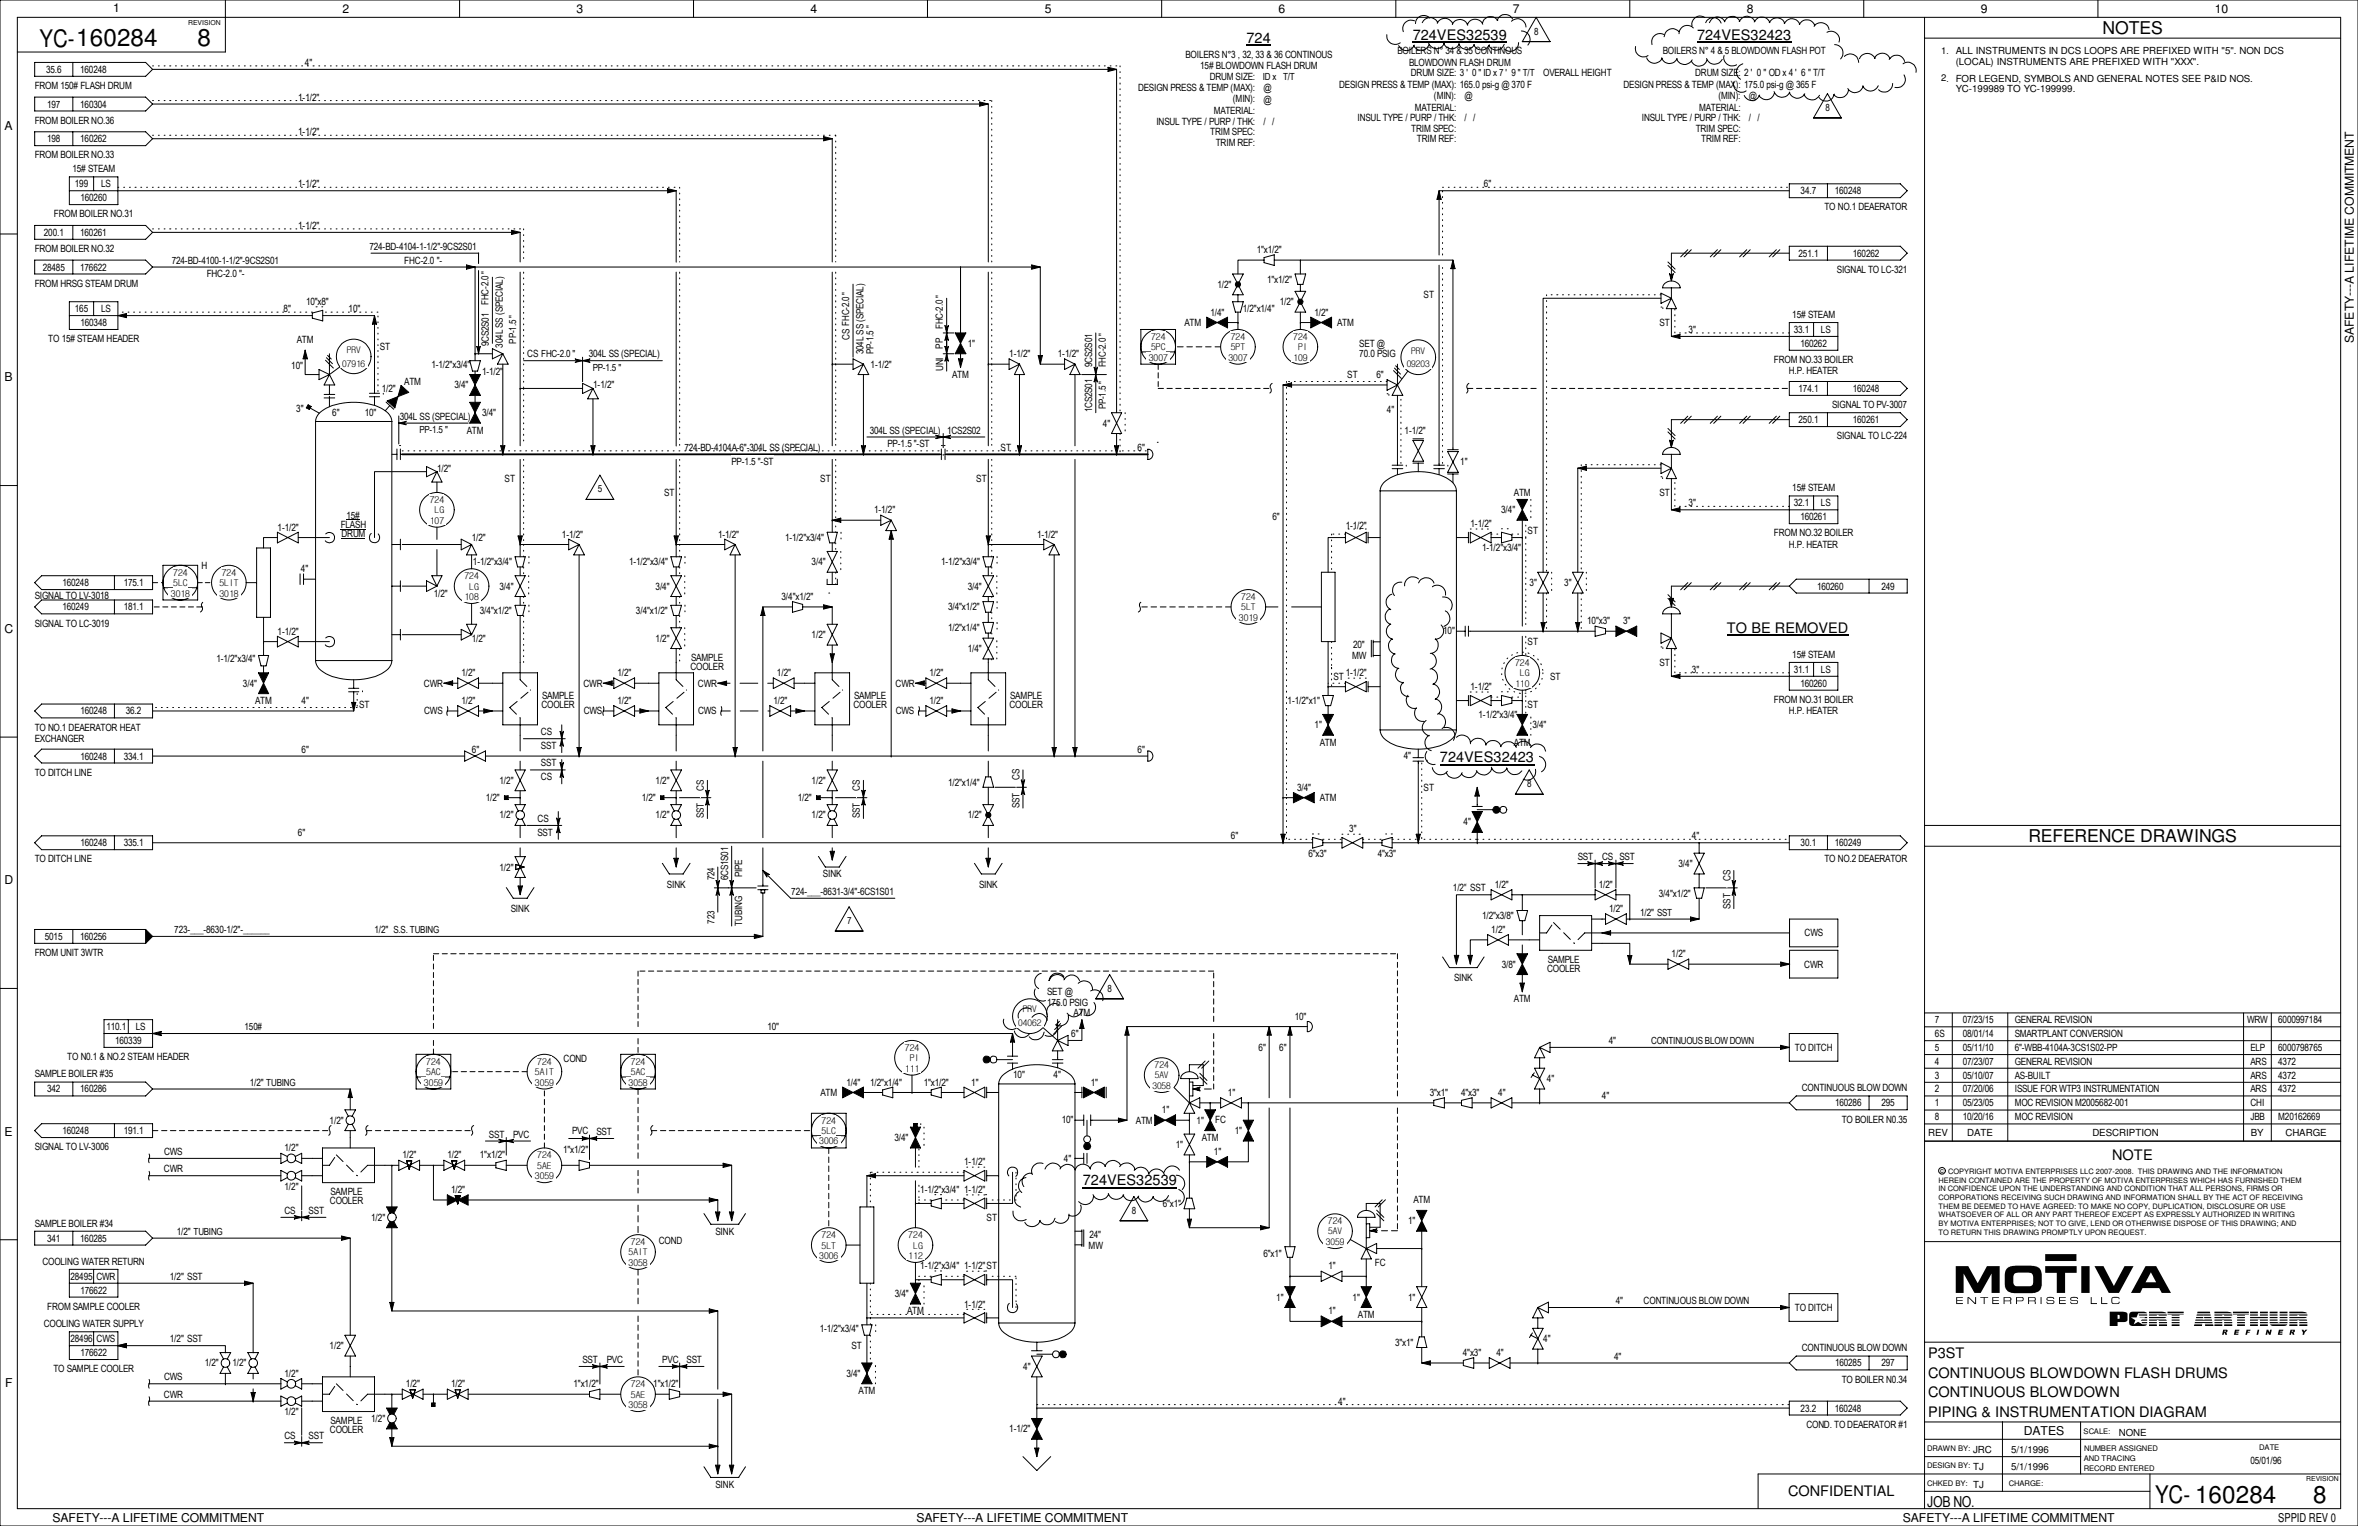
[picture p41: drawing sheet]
<svg xmlns="http://www.w3.org/2000/svg" width="432mm" height="279mm" viewBox="0 0 432 279" stroke-linecap="round" stroke-linejoin="round" font-family="sans-serif">
<defs><g id="words">
<g font-size="4.4">
<text x="7.2" y="8.6">YC-160284</text>
<text x="36.2" y="8.5">8</text>
<text x="394.6" y="275.3">YC- 160284</text>
<text x="423.6" y="275.2">8</text>
</g>
<g font-size="3.2">
<text x="385" y="6.2">NOTES</text>
<text x="371.4" y="154.1">REFERENCE DRAWINGS</text>
</g>
<text font-size="2.8" x="352.9" y="275.9">JOB NO.</text>
<g font-size="2.7">
<text x="228.3" y="7.9">724</text>
<text x="258.7" y="7.3">724VES32539</text>
<text x="310.8" y="7.3">724VES32423</text>
<text x="316.2" y="115.9">TO BE REMOVED</text>
<text x="263.7" y="139.6">724VES32423</text>
<text x="386.8" y="212.4">NOTE</text>
<text x="198.3" y="217">724VES32539</text>
<text x="353.1" y="248.7">P3ST</text>
<text x="353.1" y="252.3">CONTINUOUS BLOWDOWN FLASH DRUMS</text>
<text x="353.1" y="255.8">CONTINUOUS BLOWDOWN</text>
<text x="353.1" y="259.4">PIPING &amp; INSTRUMENTATION DIAGRAM</text>
<text x="327.4" y="274">CONFIDENTIAL</text>
</g>
<g font-size="2.2">
<text x="20.7" y="2.2">1</text>
<text x="62.7" y="2.4">2</text>
<text x="105.6" y="2.4">3</text>
<text x="148.4" y="2.4">4</text>
<text x="191.3" y="2.4">5</text>
<text x="234.1" y="2.4">6</text>
<text x="277" y="2.4">7</text>
<text x="319.9" y="2.4">8</text>
<text x="362.8" y="2.4">9</text>
<text x="405.6" y="2.4">10</text>
<text x=".8" y="23.8">A</text>
<text x="431" y="62.8" transform="rotate(-90 431 62.8)">SAFETY---A LIFETIME COMMITMENT</text>
<text x=".8" y="69.8">B</text>
<text x=".8" y="115.9">C</text>
<text x=".8" y="161.9">D</text>
<text x=".8" y="207.9">E</text>
<text x=".9" y="254">F</text>
<text x="370.6" y="262.7">DATES</text>
<text x="9.6" y="278.7">SAFETY---A LIFETIME COMMITMENT</text>
<text x="167.8" y="278.7">SAFETY---A LIFETIME COMMITMENT</text>
<text x="348.4" y="278.7">SAFETY---A LIFETIME COMMITMENT</text>
<text x="417.2" y="278.6">SPPID REV 0</text>
</g>
<g font-size="1.8">
<text x="217.1" y="10.6">BOILERS N°3 , 32, 33 &amp; 36 CONTINOUS</text>
<text x="255.9" y="9.9">BOILERS N° 34 &amp; 35 CONTINOUS</text>
<text x="280.9" y="6.3">8</text>
<text x="304.5" y="9.9">BOILERS N° 4 &amp; 5 BLOWDOWN FLASH POT</text>
<text x="358.1" y="9.9">ALL INSTRUMENTS IN DCS LOOPS ARE PREFIXED WITH &quot;5&quot;. NON DCS</text>
<text x="358.1" y="11.9">(LOCAL) INSTRUMENTS ARE PREFIXED WITH &quot;XXX&quot;.</text>
<text x="6.3" y="16.3">FROM 150# FLASH DRUM</text>
<text x="8.4" y="13.3">35.6</text>
<text x="14.7" y="13.3">160248</text>
<text x="55.8" y="12.1">4&quot;</text>
<text x="208.4" y="16.7">DESIGN PRESS &amp; TEMP (MAX):</text>
<text x="219.8" y="12.7">15# BLOWDOWN FLASH DRUM</text>
<text x="221.5" y="14.6">DRUM SIZE:</text>
<text x="231.3" y="14.6">ID x T/T</text>
<text x="231.4" y="16.7">@</text>
<text x="245.2" y="16">DESIGN PRESS &amp; TEMP (MAX): 165.0 psi-g @ 370 F</text>
<text x="258" y="12">BLOWDOWN FLASH DRUM</text>
<text x="258.4" y="14">DRUM SIZE: 3 ' 0 &quot; ID x 7 ' 9 &quot; T/T</text>
<text x="282.6" y="14">OVERALL HEIGHT</text>
<text x="297.3" y="16">DESIGN PRESS &amp; TEMP (MAX): 175.0 psi-g @ 365 F</text>
<text x="310.4" y="14">DRUM SIZE: 2 ' 0 &quot; OD x 4 ' 6 &quot; T/T</text>
<text x="358.1" y="14.9">FOR LEGEND, SYMBOLS AND GENERAL NOTES SEE P&amp;ID NOS.</text>
<text x="358.1" y="16.9">YC-199989 TO YC-199999.</text>
<text x="6.3" y="22.6">FROM BOILER NO.36</text>
<text x="8.6" y="19.7">197</text>
<text x="14.7" y="19.7">160304</text>
<text x="54.6" y="18.4">1-1/2&quot;</text>
<text x="211.8" y="22.9">INSUL TYPE / PURP / THK:</text>
<text x="222.2" y="21">MATERIAL:</text>
<text x="225.8" y="18.8">(MIN):</text>
<text x="231.4" y="22.9">/ /</text>
<text x="231.4" y="18.8">@</text>
<text x="248.6" y="22.2">INSUL TYPE / PURP / THK:</text>
<text x="259.1" y="20.3">MATERIAL:</text>
<text x="262.6" y="18.1">(MIN):</text>
<text x="268.2" y="22.2">/ /</text>
<text x="268.2" y="18.2">@</text>
<text x="300.7" y="22.2">INSUL TYPE / PURP / THK:</text>
<text x="311.1" y="20.3">MATERIAL:</text>
<text x="314.7" y="18.1">(MIN):</text>
<text x="320.3" y="22.2">/ /</text>
<text x="320.3" y="18.2">@</text>
<text x="334.3" y="20.3">8</text>
<text x="6.3" y="29">FROM BOILER NO.33</text>
<text x="8.6" y="26">198</text>
<text x="14.7" y="26">160262</text>
<text x="54.6" y="24.8">1-1/2&quot;</text>
<text x="221.6" y="24.8">TRIM SPEC:</text>
<text x="222.6" y="26.7">TRIM REF:</text>
<text x="258.4" y="24.1">TRIM SPEC:</text>
<text x="259.5" y="26">TRIM REF:</text>
<text x="310.5" y="24.1">TRIM SPEC:</text>
<text x="311.5" y="26">TRIM REF:</text>
<text x="13.3" y="31.5">15# STEAM</text>
<text x="13.7" y="34.3">199</text>
<text x="18.5" y="34.3">LS</text>
<text x="54.6" y="34.3">1-1/2&quot;</text>
<text x="271.7" y="34.3">6&quot;</text>
<text x="329.7" y="35.6">34.7</text>
<text x="336" y="35.6">160248</text>
<text x="9.9" y="39.8">FROM BOILER NO.31</text>
<text x="14.7" y="36.8">160260</text>
<text x="54.6" y="41.9">1-1/2&quot;</text>
<text x="334.1" y="38.5">TO NO.1 DEAERATOR</text>
<text x="6.3" y="46.1">FROM BOILER NO.32</text>
<text x="8" y="43.2">200.1</text>
<text x="14.7" y="43.2">160261</text>
<text x="67.6" y="45.7">724-BD-4104-1-1/2&quot;-9CS2S01</text>
<text x="230.1" y="46.4">1&quot;x1/2&quot;</text>
<text x="329.4" y="47">251.1</text>
<text x="339.3" y="47">160262</text>
<text x="6.3" y="52.5">FROM HRSG STEAM DRUM</text>
<text x="7.8" y="49.5">28485</text>
<text x="14.7" y="49.5">176622</text>
<text x="31.5" y="48.3">724-BD-4100-1-1/2&quot;-9CS2S01</text>
<text x="37.8" y="50.8">FHC-2.0 &quot;-</text>
<text x="74" y="48.3">FHC-2.0 &quot;-</text>
<text x="222.9" y="52.7">1/2&quot;</text>
<text x="232" y="51.7">1&quot;x1/2&quot;</text>
<text x="336.4" y="50">SIGNAL TO LC-321</text>
<text x="13.7" y="57.1">165</text>
<text x="14.7" y="59.7">160348</text>
<text x="18.5" y="57.1">LS</text>
<text x="51.9" y="57.1">8&quot;</text>
<text x="56" y="55.8">10&quot;x8&quot;</text>
<text x="63.8" y="57.1">10&quot;</text>
<text x="89.5" y="55.8" transform="rotate(-90 89.5 55.8)">FHC-2.0 &quot;</text>
<text x="216.9" y="59.7">ATM</text>
<text x="221.7" y="57.8">1/4&quot;</text>
<text x="227.6" y="57.1">1/2&quot;x1/4&quot;</text>
<text x="234.4" y="55.9">1/2&quot;</text>
<text x="240.7" y="57.8">1/2&quot;</text>
<text x="244.9" y="59.7">ATM</text>
<text x="260.7" y="54.6">ST</text>
<text x="303.9" y="59.7">ST</text>
<text x="328.2" y="58.2">15# STEAM</text>
<text x="8.8" y="62.7">TO 15# STEAM HEADER</text>
<text x="54.4" y="62.9">ATM</text>
<text x="69.6" y="64.1">ST</text>
<text x="89.5" y="63.4" transform="rotate(-90 89.5 63.4)">9CS2S01</text>
<text x="92.1" y="63.6" transform="rotate(-90 92.1 63.6)">304L SS (SPECIAL)</text>
<text x="94.5" y="62.9" transform="rotate(-90 94.5 62.9)">PP-1.5 &quot;</text>
<text x="96.5" y="65.4">CS FHC-2.0 &quot;</text>
<text x="107.8" y="65.4">304L SS (SPECIAL)</text>
<text x="155.6" y="62.2" transform="rotate(-90 155.6 62.2)">CS FHC-2.0 &quot;</text>
<text x="158.1" y="64.9" transform="rotate(-90 158.1 64.9)">304L SS (SPECIAL)</text>
<text x="159.9" y="64.8" transform="rotate(-90 159.9 64.8)">PP-1.5 &quot;</text>
<text x="172.6" y="60.3" transform="rotate(-90 172.6 60.3)">FHC-2.0 &quot;</text>
<text x="172.7" y="63.8" transform="rotate(-90 172.7 63.8)">PP</text>
<text x="177.2" y="63.5">1&quot;</text>
<text x="184.8" y="65.4">1-1/2&quot;</text>
<text x="193.7" y="65.4">1-1/2&quot;</text>
<text x="248.9" y="63.5">SET @</text>
<text x="248.9" y="65.4">70.0 PSIG</text>
<text x="309.2" y="61">3&quot;</text>
<text x="328.5" y="61">33.1</text>
<text x="329.7" y="63.5">160262</text>
<text x="333.5" y="61">LS</text>
<text x="53.3" y="67.5">10&quot;</text>
<text x="69.9" y="71.8">1/2&quot;</text>
<text x="74" y="70.5">ATM</text>
<text x="79" y="67.3">1-1/2&quot;x3/4&quot;</text>
<text x="83.2" y="71.1">3/4&quot;</text>
<text x="88.3" y="68.6">1-1/2&quot;</text>
<text x="108.5" y="67.9">PP-1.5 &quot;</text>
<text x="108.6" y="71.1">1-1/2&quot;</text>
<text x="159.4" y="67.3">1-1/2&quot;</text>
<text x="172.7" y="67.9" transform="rotate(-90 172.7 67.9)">UNI</text>
<text x="174.4" y="69.2">ATM</text>
<text x="200" y="67.2" transform="rotate(-90 200 67.2)">9CS2S01</text>
<text x="202.5" y="67.3" transform="rotate(-90 202.5 67.3)">FHC-2.0 &quot;</text>
<text x="246.7" y="69.2">ST</text>
<text x="252.1" y="69.2">6&quot;</text>
<text x="324.8" y="66.5">FROM NO.33 BOILER</text>
<text x="327.6" y="68.5">H.P. HEATER</text>
<text x="329.4" y="71.8">174.1</text>
<text x="339.3" y="71.8">160248</text>
<text x="54.2" y="75.4">3&quot;</text>
<text x="60.8" y="76.2">6&quot;</text>
<text x="66.8" y="76.2">10&quot;</text>
<text x="73.2" y="76.8">304L SS (SPECIAL)</text>
<text x="88.3" y="76.2">3/4&quot;</text>
<text x="200" y="75.5" transform="rotate(-90 200 75.5)">1CS2S01</text>
<text x="202.5" y="75" transform="rotate(-90 202.5 75)">PP-1.5 &quot;</text>
<text x="254" y="75.6">4&quot;</text>
<text x="329.4" y="77.5">250.1</text>
<text x="335.5" y="74.7">SIGNAL TO PV-3007</text>
<text x="339.3" y="77.5">160261</text>
<text x="76.8" y="79.3">PP-1.5 &quot;</text>
<text x="85.5" y="79.4">ATM</text>
<text x="125.3" y="82.5">724-BD-4104A-6&quot;-304L SS (SPECIAL)</text>
<text x="159.3" y="79.4">304L SS (SPECIAL) 1CS2S02</text>
<text x="162.5" y="81.9">PP-1.5 &quot;-ST</text>
<text x="183.2" y="82.5">ST</text>
<text x="202" y="78.1">4&quot;</text>
<text x="208.3" y="82.5">6&quot;</text>
<text x="257.2" y="79.4">1-1/2&quot;</text>
<text x="336.4" y="80.4">SIGNAL TO LC-224</text>
<text x="80.1" y="86.4">1/2&quot;</text>
<text x="92.4" y="88.3">ST</text>
<text x="133.9" y="85.1">PP-1.5 &quot;-ST</text>
<text x="150.2" y="88.3">ST</text>
<text x="178.8" y="88.3">ST</text>
<text x="267.4" y="85.1">1&quot;</text>
<text x="328.2" y="90">15# STEAM</text>
<text x="63.5" y="95">15#</text>
<text x="109.5" y="90.2">5</text>
<text x="121.6" y="90.8">ST</text>
<text x="160.1" y="94">1-1/2&quot;</text>
<text x="233" y="95.2">6&quot;</text>
<text x="274.9" y="94">3/4&quot;</text>
<text x="277.2" y="90.8">ATM</text>
<text x="303.9" y="90.8">ST</text>
<text x="309.2" y="92.7">3&quot;</text>
<text x="328.5" y="92.7">32.1</text>
<text x="329.7" y="95.2">160261</text>
<text x="333.5" y="92.7">LS</text>
<text x="50.8" y="97.2">1-1/2&quot;</text>
<text x="62.4" y="96.6">FLASH</text>
<text x="62.5" y="98.3">DRUM</text>
<text x="86.4" y="99.1">1/2&quot;</text>
<text x="102.9" y="98.4">1-1/2&quot;</text>
<text x="131.5" y="98.4">1-1/2&quot;</text>
<text x="143.8" y="99.1">1-1/2&quot;x3/4&quot;</text>
<text x="189.9" y="98.4">1-1/2&quot;</text>
<text x="246.4" y="96.8">1-1/2&quot;</text>
<text x="269.3" y="96.5">1-1/2&quot;</text>
<text x="271.4" y="101">1-1/2&quot;x3/4&quot;</text>
<text x="279.7" y="97.8">ST</text>
<text x="324.8" y="98.2">FROM NO.32 BOILER</text>
<text x="327.6" y="100.3">H.P. HEATER</text>
<text x="11.4" y="107.3">160248</text>
<text x="22.6" y="107.3">175.1</text>
<text x="36.9" y="104.1">H</text>
<text x="55.1" y="104.7">4&quot;</text>
<text x="86.6" y="103.5">1-1/2&quot;x3/4&quot;</text>
<text x="91.5" y="107.9">3/4&quot;</text>
<text x="115.2" y="103.5">1-1/2&quot;x3/4&quot;</text>
<text x="120.1" y="107.9">3/4&quot;</text>
<text x="148.6" y="103.5">3/4&quot;</text>
<text x="172.3" y="103.5">1-1/2&quot;x3/4&quot;</text>
<text x="177.2" y="107.9">3/4&quot;</text>
<text x="280.1" y="107.3">3&quot;</text>
<text x="286.4" y="107.3">3&quot;</text>
<text x="332.7" y="107.9">160260</text>
<text x="344.6" y="107.9">249</text>
<text x="6.3" y="109.6">SIGNAL TO LV-3018</text>
<text x="11.4" y="111.8">160249</text>
<text x="22.6" y="111.8">181.1</text>
<text x="79.4" y="109.2">1/2&quot;</text>
<text x="87.9" y="112.4">3/4&quot;x1/2&quot;</text>
<text x="116.5" y="112.4">3/4&quot;x1/2&quot;</text>
<text x="143.1" y="109.9">3/4&quot;x1/2&quot;</text>
<text x="173.6" y="111.8">3/4&quot;x1/2&quot;</text>
<text x="6.3" y="114.7">SIGNAL TO LC-3019</text>
<text x="50.8" y="116.2">1-1/2&quot;</text>
<text x="86.4" y="117.5">1/2&quot;</text>
<text x="120.1" y="117.5">1/2&quot;</text>
<text x="148.6" y="116.8">1/2&quot;</text>
<text x="173.6" y="115.6">1/2&quot;x1/4&quot;</text>
<text x="177.2" y="119.4">1/4&quot;</text>
<text x="247.8" y="118.7">20&quot;</text>
<text x="264.3" y="116.2">10&quot;</text>
<text x="279.7" y="118.1">ST</text>
<text x="290.7" y="114.3">10&quot;x3&quot;</text>
<text x="297.2" y="114.3">3&quot;</text>
<text x="39.6" y="121.3">1-1/2&quot;x3/4&quot;</text>
<text x="44.5" y="125.7">3/4&quot;</text>
<text x="77.6" y="125.7">CWR</text>
<text x="84.5" y="123.8">1/2&quot;</text>
<text x="106.8" y="125.7">CWR</text>
<text x="113.1" y="123.8">1/2&quot;</text>
<text x="126.4" y="122.7">COOLER</text>
<text x="126.6" y="121">SAMPLE</text>
<text x="127.8" y="125.7">CWR</text>
<text x="142.3" y="123.8">1/2&quot;</text>
<text x="164" y="125.7">CWR</text>
<text x="170.2" y="123.8">1/2&quot;</text>
<text x="244.2" y="124.5">ST</text>
<text x="246.4" y="123.8">1-1/2&quot;</text>
<text x="247.6" y="120.6">MW</text>
<text x="283.8" y="124.5">ST</text>
<text x="303.9" y="121.9">ST</text>
<text x="309.8" y="123.2">3&quot;</text>
<text x="328.2" y="120.4">15# STEAM</text>
<text x="328.5" y="123.2">31.1</text>
<text x="329.7" y="125.7">160260</text>
<text x="333.5" y="123.2">LS</text>
<text x="14.7" y="130.8">160248</text>
<text x="23" y="130.8">36.2</text>
<text x="46.7" y="128.9">ATM</text>
<text x="55.2" y="128.9">4&quot;</text>
<text x="65.7" y="129.5">ST</text>
<text x="77.7" y="130.8">CWS</text>
<text x="84.5" y="128.9">1/2&quot;</text>
<text x="99.1" y="129.7">COOLER</text>
<text x="99.3" y="128">SAMPLE</text>
<text x="106.9" y="130.8">CWS</text>
<text x="113.1" y="128.9">1/2&quot;</text>
<text x="127.8" y="130.8">CWS</text>
<text x="141.6" y="128.9">1/2&quot;</text>
<text x="156.3" y="129.7">COOLER</text>
<text x="156.4" y="128">SAMPLE</text>
<text x="164" y="130.8">CWS</text>
<text x="170.2" y="128.9">1/2&quot;</text>
<text x="184.9" y="129.7">COOLER</text>
<text x="185" y="128">SAMPLE</text>
<text x="235.8" y="128.9">1-1/2&quot;x1&quot;</text>
<text x="269.3" y="126.4">1-1/2&quot;</text>
<text x="270.8" y="131.4">1-1/2&quot;x3/4&quot;</text>
<text x="279.7" y="129.5">ST</text>
<text x="324.8" y="128.7">FROM NO.31 BOILER</text>
<text x="327.6" y="130.8">H.P. HEATER</text>
<text x="6.3" y="133.8">TO NO.1 DEAERATOR HEAT</text>
<text x="6.3" y="135.8">EXCHANGER</text>
<text x="55.2" y="137.8">6&quot;</text>
<text x="86.4" y="137.8">6&quot;</text>
<text x="99.1" y="134.6">CS</text>
<text x="99.1" y="137.2">SST</text>
<text x="208.3" y="137.8">6&quot;</text>
<text x="240.7" y="133.3">1&quot;</text>
<text x="241.7" y="136.5">ATM</text>
<text x="277.2" y="136.5">ATM</text>
<text x="280.6" y="133.3">3/4&quot;</text>
<text x="6.3" y="142">TO DITCH LINE</text>
<text x="14.7" y="139.1">160248</text>
<text x="22.6" y="139.1">334.1</text>
<text x="91.5" y="143.5">1/2&quot;</text>
<text x="99.1" y="142.9">CS</text>
<text x="99.1" y="140.3">SST</text>
<text x="120.1" y="143.5">1/2&quot;</text>
<text x="148.6" y="143.5">1/2&quot;</text>
<text x="173.6" y="143.8">1/2&quot;x1/4&quot;</text>
<text x="186.7" y="142.9" transform="rotate(-90 186.7 142.9)">CS</text>
<text x="257" y="139">4&quot;</text>
<text x="88.9" y="146.7">1/2&quot;</text>
<text x="91.5" y="149.9">1/2&quot;</text>
<text x="117.5" y="146.7">1/2&quot;</text>
<text x="120.1" y="149.9">1/2&quot;</text>
<text x="128.9" y="149.9" transform="rotate(-90 128.9 149.9)">SST</text>
<text x="128.9" y="144.8" transform="rotate(-90 128.9 144.8)">CS</text>
<text x="146.1" y="146.7">1/2&quot;</text>
<text x="148.6" y="149.9">1/2&quot;</text>
<text x="157.5" y="149.9" transform="rotate(-90 157.5 149.9)">SST</text>
<text x="157.5" y="144.8" transform="rotate(-90 157.5 144.8)">CS</text>
<text x="177.2" y="149.9">1/2&quot;</text>
<text x="186.7" y="148" transform="rotate(-90 186.7 148)">SST</text>
<text x="237.5" y="144.8">3/4&quot;</text>
<text x="241.7" y="146.7">ATM</text>
<text x="260.7" y="144.8">ST</text>
<text x="279.7" y="144.1">8</text>
<text x="14.7" y="154.9">160248</text>
<text x="22.6" y="154.9">335.1</text>
<text x="54.6" y="153">6&quot;</text>
<text x="98.4" y="150.5">CS</text>
<text x="98.4" y="153">SST</text>
<text x="225.4" y="153.7">6&quot;</text>
<text x="247.1" y="152.4">3&quot;</text>
<text x="268" y="151.1">4&quot;</text>
<text x="309.8" y="153.7">4&quot;</text>
<text x="329.7" y="154.9">30.1</text>
<text x="336" y="154.9">160249</text>
<text x="6.3" y="157.9">TO DITCH LINE</text>
<text x="91.5" y="159.4">1/2&quot;</text>
<text x="130.8" y="161.2" transform="rotate(-90 130.8 161.2)">724</text>
<text x="133.3" y="161.2" transform="rotate(-90 133.3 161.2)">6CS1S01</text>
<text x="135.9" y="160.7" transform="rotate(-90 135.9 160.7)">PIPE</text>
<text x="150.7" y="160.7">SINK</text>
<text x="239.6" y="156.8">6&quot;x3&quot;</text>
<text x="252.3" y="156.8">4&quot;x3&quot;</text>
<text x="288.9" y="157.5">SST</text>
<text x="293.4" y="157.5">CS SST</text>
<text x="307.4" y="158.7">3/4&quot;</text>
<text x="316.9" y="161.3" transform="rotate(-90 316.9 161.3)">CS</text>
<text x="334.1" y="157.9">TO NO.2 DEAERATOR</text>
<text x="93.6" y="167">SINK</text>
<text x="122.1" y="162.6">SINK</text>
<text x="144.9" y="163.8">724-___-8631-3/4&quot;-6CS1S01</text>
<text x="179.3" y="162.6">SINK</text>
<text x="266.1" y="163.2">1/2&quot; SST</text>
<text x="273.7" y="162.6">1/2&quot;</text>
<text x="292.8" y="162.6">1/2&quot;</text>
<text x="294.7" y="167">1/2&quot;</text>
<text x="300.4" y="167.6">1/2&quot; SST</text>
<text x="303.8" y="164.2">3/4&quot;x1/2&quot;</text>
<text x="316.9" y="166.4" transform="rotate(-90 316.9 166.4)">SST</text>
<text x="8.2" y="172.1">5015</text>
<text x="14.7" y="172.1">160256</text>
<text x="31.9" y="170.8">723-___-8630-1/2&quot;-______</text>
<text x="68.6" y="170.8">1/2&quot; S.S. TUBING</text>
<text x="130.8" y="169.1" transform="rotate(-90 130.8 169.1)">723</text>
<text x="135.9" y="169.5" transform="rotate(-90 135.9 169.5)">TUBING</text>
<text x="155.1" y="169.2">7</text>
<text x="271.4" y="168.3">1/2&quot;x3/8&quot;</text>
<text x="273.1" y="170.8">1/2&quot;</text>
<text x="330.5" y="171.4">CWS</text>
<text x="6.3" y="175">FROM UNIT 3WTR</text>
<text x="266.3" y="179.7">SINK</text>
<text x="275" y="177.2">3/8&quot;</text>
<text x="283.3" y="177.9">COOLER</text>
<text x="283.4" y="176.2">SAMPLE</text>
<text x="306.1" y="175.3">1/2&quot;</text>
<text x="330.4" y="177.2">CWR</text>
<text x="191.8" y="182.2">SET @</text>
<text x="191.8" y="184.1">175.0 PSIG</text>
<text x="202.8" y="181.6">8</text>
<text x="277.2" y="183.5">ATM</text>
<text x="19.5" y="188.6">110.1</text>
<text x="21.1" y="191.1">160339</text>
<text x="24.8" y="188.6">LS</text>
<text x="44.8" y="188.6">150#</text>
<text x="140.5" y="188.6">10&quot;</text>
<text x="196.2" y="189.9">6&quot;</text>
<text x="196.6" y="186.1">ATM</text>
<text x="237.1" y="186.7">10&quot;</text>
<text x="294.6" y="191.1">4&quot;</text>
<text x="302.4" y="191.1">CONTINUOUS BLOW DOWN</text>
<text x="354.3" y="189.9">6S</text>
<text x="354.3" y="187.3">7</text>
<text x="359.4" y="189.9">08/01/14</text>
<text x="359.4" y="187.3">07/23/15</text>
<text x="368.9" y="189.9">SMARTPLANT CONVERSION</text>
<text x="368.9" y="187.3">GENERAL REVISION</text>
<text x="411.5" y="187.3">WRW</text>
<text x="417.2" y="187.3">6000997184</text>
<text x="6.3" y="197.3">SAMPLE BOILER #35</text>
<text x="12.3" y="194.1">TO N0.1 &amp; NO.2 STEAM HEADER</text>
<text x="103.2" y="194.4">COND</text>
<text x="185.5" y="197.4">10&quot;</text>
<text x="192.9" y="197.4">4&quot;</text>
<text x="230.5" y="192.4">6&quot;</text>
<text x="234.3" y="192.4">6&quot;</text>
<text x="328.7" y="192.4">TO DITCH</text>
<text x="354.3" y="192.4">5</text>
<text x="354.3" y="197.5">3</text>
<text x="354.3" y="194.9">4</text>
<text x="359.4" y="194.9">07/23/07</text>
<text x="359.4" y="197.5">05/10/07</text>
<text x="359.4" y="192.4">05/11/10</text>
<text x="368.9" y="192.4">6&quot;-WBB-4104A-3CS1S02-PP</text>
<text x="368.9" y="197.5">AS-BUILT</text>
<text x="368.9" y="194.9">GENERAL REVISION</text>
<text x="412.1" y="192.4">ELP</text>
<text x="412.1" y="197.5">ARS</text>
<text x="412.1" y="194.9">ARS</text>
<text x="417.2" y="192.4">6000798765</text>
<text x="417.2" y="197.5">4372</text>
<text x="417.2" y="194.9">4372</text>
<text x="8.6" y="200">342</text>
<text x="14.7" y="200">160286</text>
<text x="45.7" y="198.8">1/2&quot; TUBING</text>
<text x="150.2" y="200.7">ATM</text>
<text x="155" y="198.8">1/4&quot;</text>
<text x="159.3" y="198.8">1/2&quot;x1/4&quot;</text>
<text x="169.2" y="198.8">1&quot;x1/2&quot;</text>
<text x="177.8" y="198.8">1&quot;</text>
<text x="199.7" y="198.8">1&quot;</text>
<text x="212.8" y="203.8">1&quot;</text>
<text x="224.8" y="200.7">1&quot;</text>
<text x="261.8" y="200.7">3&quot;x1&quot;</text>
<text x="267.5" y="200.7">4&quot;x3&quot;</text>
<text x="274.4" y="200.7">4&quot;</text>
<text x="283.3" y="198.1">4&quot;</text>
<text x="293.3" y="201.3">4&quot;</text>
<text x="329.9" y="199.8">CONTINUOUS BLOW DOWN</text>
<text x="336" y="202.6">160286</text>
<text x="344.6" y="202.6">295</text>
<text x="354.3" y="202.6">1</text>
<text x="354.3" y="200">2</text>
<text x="359.4" y="200">07/20/06</text>
<text x="359.4" y="202.6">05/23/05</text>
<text x="368.9" y="202.6">MOC REVISION M2005682-001</text>
<text x="368.9" y="200">ISSUE FOR WTP3 INSTRUMENTATION</text>
<text x="412.1" y="200">ARS</text>
<text x="412.1" y="202.6">CHI</text>
<text x="417.2" y="200">4372</text>
<text x="11.4" y="207.6">160248</text>
<text x="22.6" y="207.6">191.1</text>
<text x="60.4" y="205.7">1/2&quot;</text>
<text x="89.5" y="208.3">SST</text>
<text x="94" y="208.3">PVC</text>
<text x="104.8" y="207.6">PVC</text>
<text x="109.2" y="207.8">SST</text>
<text x="163.8" y="208.9">3/4&quot;</text>
<text x="194.4" y="205.7">10&quot;</text>
<text x="208" y="205.7">ATM</text>
<text x="219.1" y="205.7">1&quot;</text>
<text x="220.1" y="208.9">ATM</text>
<text x="222.5" y="205.7">FC</text>
<text x="226.1" y="207.6">1&quot;</text>
<text x="337.3" y="205.5">TO BOILER N0.35</text>
<text x="353.1" y="208">REV</text>
<text x="354.3" y="205.1">8</text>
<text x="359.4" y="205.1">10/20/16</text>
<text x="360.2" y="207.9">DATE</text>
<text x="368.9" y="205.1">MOC REVISION</text>
<text x="383.2" y="208">DESCRIPTION</text>
<text x="412.1" y="205.1">JBB</text>
<text x="412.2" y="208">BY</text>
<text x="417.2" y="205.1">M20162669</text>
<text x="418.5" y="208">CHARGE</text>
<text x="6.3" y="210.6">SIGNAL TO LV-3006</text>
<text x="30" y="214.6">CWR</text>
<text x="30.1" y="211.5">CWS</text>
<text x="52.1" y="210.8">1/2&quot;</text>
<text x="73.7" y="212.1">1/2&quot;</text>
<text x="82" y="212.1">1/2&quot;</text>
<text x="87.9" y="212.1">1&quot;x1/2&quot;</text>
<text x="103.1" y="211.1">1&quot;x1/2&quot;</text>
<text x="176.6" y="213.4">1-1/2&quot;</text>
<text x="194.8" y="212.7">4&quot;</text>
<text x="215.3" y="210.2">1&quot;</text>
<text x="222.3" y="211.5">1&quot;</text>
<text x="52.1" y="217.8">1/2&quot;</text>
<text x="60.4" y="220.5">COOLER</text>
<text x="60.5" y="218.8">SAMPLE</text>
<text x="82.6" y="218.4">1/2&quot;</text>
<text x="168.5" y="218.4">1-1/2&quot;x3/4&quot; 1-1/2&quot;</text>
<text x="212.9" y="221">6&quot;x1&quot;</text>
<text x="258.8" y="220.3">ATM</text>
<text x="6.3" y="224.6">SAMPLE BOILER #34</text>
<text x="8.6" y="227.3">341</text>
<text x="14.7" y="227.3">160285</text>
<text x="32.4" y="226.1">1/2&quot; TUBING</text>
<text x="52.1" y="222.2">CS</text>
<text x="56.5" y="222.2">SST</text>
<text x="68" y="223.5">1/2&quot;</text>
<text x="120.6" y="227.8">COND</text>
<text x="131" y="226.1">SINK</text>
<text x="180.7" y="223.5">ST</text>
<text x="199.5" y="226.7">24&quot;</text>
<text x="207.3" y="222.2">8</text>
<text x="257.9" y="224.2">1&quot;</text>
<text x="7.8" y="231.6">COOLING WATER RETURN</text>
<text x="168.5" y="232.4">1-1/2&quot;x3/4&quot; 1-1/2&quot;ST</text>
<text x="199.3" y="228.6">MW</text>
<text x="231.4" y="230.2">6&quot;x1&quot;</text>
<text x="243.2" y="232.4">1&quot;</text>
<text x="251.8" y="231.8">FC</text>
<text x="8.6" y="239.8">FROM SAMPLE COOLER</text>
<text x="12.9" y="234.3">28495</text>
<text x="14.7" y="236.9">176622</text>
<text x="17.7" y="234.3">CWR</text>
<text x="31.1" y="234.3">1/2&quot; SST</text>
<text x="163.9" y="237.5">3/4&quot;</text>
<text x="176.6" y="239.4">1-1/2&quot;</text>
<text x="233.7" y="238.1">1&quot;</text>
<text x="247.7" y="238.1">1&quot;</text>
<text x="257.9" y="238.1">1&quot;</text>
<text x="295.9" y="238.8">4&quot;</text>
<text x="301" y="238.8">CONTINUOUS BLOW DOWN</text>
<text x="8" y="243">COOLING WATER SUPPLY</text>
<text x="12.9" y="245.7">28496</text>
<text x="17.7" y="245.7">CWS</text>
<text x="31.1" y="245.7">1/2&quot; SST</text>
<text x="150.1" y="243.8">1-1/2&quot;x3/4&quot;</text>
<text x="166.1" y="240.7">ATM</text>
<text x="243.2" y="240.7">1&quot;</text>
<text x="248.7" y="241.3">ATM</text>
<text x="282.6" y="245.7">4&quot;</text>
<text x="328.7" y="240">TO DITCH</text>
<text x="9.8" y="251.2">TO SAMPLE COOLER</text>
<text x="14.7" y="248.3">176622</text>
<text x="37.5" y="250.2">1/2&quot;</text>
<text x="42.6" y="250.2">1/2&quot;</text>
<text x="60.4" y="247">1/2&quot;</text>
<text x="106.7" y="249.6">SST</text>
<text x="111.1" y="249.6">PVC</text>
<text x="121.3" y="249.6">PVC</text>
<text x="125.7" y="249.6">SST</text>
<text x="155.9" y="247">ST</text>
<text x="187.4" y="250.8">4&quot;</text>
<text x="255.5" y="246.4">3&quot;x1&quot;</text>
<text x="267.9" y="248.3">4&quot;x3&quot;</text>
<text x="274" y="248.3">4&quot;</text>
<text x="295.6" y="248.9">4&quot;</text>
<text x="329.9" y="247.4">CONTINUOUS BLOW DOWN</text>
<text x="336" y="250.2">160285</text>
<text x="344.6" y="250.2">297</text>
<text x="30" y="255.9">CWR</text>
<text x="30.1" y="252.7">CWS</text>
<text x="52.1" y="252.1">1/2&quot;</text>
<text x="74.3" y="254">1/2&quot;</text>
<text x="82.6" y="254">1/2&quot;</text>
<text x="105" y="254">1&quot;x1/2&quot;</text>
<text x="119.6" y="254">1&quot;x1/2&quot;</text>
<text x="155" y="252.1">3/4&quot;</text>
<text x="157.2" y="255.3">ATM</text>
<text x="245.1" y="257.2">4&quot;</text>
<text x="337.3" y="253.2">TO BOILER N0.34</text>
<text x="52.1" y="263.5">CS</text>
<text x="52.1" y="259.1">1/2&quot;</text>
<text x="56.5" y="263.5">SST</text>
<text x="60.4" y="262.4">COOLER</text>
<text x="60.5" y="260.7">SAMPLE</text>
<text x="68" y="260.3">1/2&quot;</text>
<text x="184.8" y="262.3">1-1/2&quot;</text>
<text x="329.7" y="258.4">23.2</text>
<text x="330.8" y="261.4">COND. TO DEAERATOR #1</text>
<text x="336" y="258.4">160248</text>
<text x="388" y="262.8">NONE</text>
<text x="361.3" y="266">JRC</text>
<text x="361.3" y="269.2">TJ</text>
<text x="368.3" y="266">5/1/1996</text>
<text x="368.3" y="269.2">5/1/1996</text>
<text x="412.1" y="268">05/01/96</text>
<text x="131" y="272.4">SINK</text>
<text x="361.3" y="272.4">TJ</text>
</g>
<g font-size="1.7">
<text x="355.5" y="9.8">1.</text>
<text x="355.5" y="14.9">2.</text>
<text x="63.5" y="64.6">PRV</text>
<text x="210.8" y="62.2">724</text>
<text x="210.8" y="64.1">5PC</text>
<text x="225.4" y="62.2">724</text>
<text x="225.4" y="64.1">5PT</text>
<text x="236.8" y="62.2">724</text>
<text x="237.7" y="64.1">PI</text>
<text x="258.4" y="64.7">PRV</text>
<text x="62.7" y="67.1">07916</text>
<text x="210.4" y="66">3007</text>
<text x="225" y="66">3007</text>
<text x="236.8" y="66">109</text>
<text x="257.6" y="67.3">09203</text>
<text x="78.7" y="92.1">724</text>
<text x="78.7" y="95.9">107</text>
<text x="79.6" y="94">LG</text>
<text x="31.7" y="105.4">724</text>
<text x="31.7" y="107.3">5LC</text>
<text x="40.2" y="107.3">5LIT</text>
<text x="40.6" y="105.4">724</text>
<text x="85" y="106">724</text>
<text x="85.9" y="107.9">LG</text>
<text x="31.3" y="109.2">3018</text>
<text x="40.2" y="109.2">3018</text>
<text x="85" y="109.9">108</text>
<text x="226.9" y="113.7">3019</text>
<text x="227.3" y="109.9">724</text>
<text x="227.3" y="111.8">5LT</text>
<text x="277.5" y="121.9">724</text>
<text x="277.5" y="125.7">110</text>
<text x="278.3" y="123.8">LG</text>
<text x="187.3" y="185.4">PRV</text>
<text x="186.5" y="187.9">04062</text>
<text x="78.1" y="194.9">724</text>
<text x="78.1" y="196.8">5AC</text>
<text x="98" y="196.8">5AIT</text>
<text x="98.4" y="194.9">724</text>
<text x="115.5" y="194.9">724</text>
<text x="115.5" y="196.8">5AC</text>
<text x="165.7" y="192.4">724</text>
<text x="165.7" y="196.2">111</text>
<text x="166.6" y="194.3">PI</text>
<text x="211.4" y="195.6">724</text>
<text x="211.5" y="197.4">5AV</text>
<text x="77.6" y="198.8">3059</text>
<text x="98" y="198.8">3059</text>
<text x="115.1" y="198.8">3058</text>
<text x="211" y="199.3">3058</text>
<text x="150" y="209.5">3006</text>
<text x="150.5" y="205.7">724</text>
<text x="150.5" y="207.6">5LC</text>
<text x="98" y="215.9">3059</text>
<text x="98.4" y="212.1">724</text>
<text x="98.4" y="214">5AE</text>
<text x="115.5" y="228">724</text>
<text x="150.5" y="226.7">724</text>
<text x="166.3" y="226.7">724</text>
<text x="242.8" y="227.9">3059</text>
<text x="243.2" y="224.2">724</text>
<text x="243.2" y="226">5AV</text>
<text x="115.1" y="231.8">3058</text>
<text x="115.1" y="229.9">5AIT</text>
<text x="150" y="230.5">3006</text>
<text x="150.5" y="228.6">5LT</text>
<text x="166.3" y="230.5">112</text>
<text x="167.2" y="228.6">LG</text>
<text x="115.1" y="257.8">3058</text>
<text x="115.5" y="254">724</text>
<text x="115.5" y="255.9">5AE</text>
</g>
<g font-size="1.4">
<text x="355.3" y="214.8">c COPYRIGHT MOTIVA ENTERPRISES LLC 2007-2008. THIS DRAWING AND THE INFORMATION</text>
<text x="355" y="216.6">HEREIN CONTAINED ARE THE PROPERTY OF MOTIVA ENTERPRISES WHICH HAS FURNISHED THEM</text>
<text x="355" y="218.1">IN CONFIDENCE UPON THE UNDERSTANDING AND CONDITION THAT ALL PERSONS, FIRMS OR</text>
<text x="355" y="219.7">CORPORATIONS RECEIVING SUCH DRAWING AND INFORMATION SHALL BY THE ACT OF RECEIVING</text>
<text x="355" y="221.3">THEM BE DEEMED TO HAVE AGREED: TO MAKE NO COPY, DUPLICATION, DISCLOSURE OR USE</text>
<text x="355" y="222.9">WHATSOEVER OF ALL OR ANY PART THEREOF EXCEPT AS EXPRESSLY AUTHORIZED IN WRITING</text>
<text x="355" y="224.5">BY MOTIVA ENTERPRISES; NOT TO GIVE, LEND OR OTHERWISE DISPOSE OF THIS DRAWING; AND</text>
<text x="355" y="226.1">TO RETURN THIS DRAWING PROMPTLY UPON REQUEST.</text>
<text x="381.6" y="262.6">SCALE:</text>
<text x="352.9" y="265.7">DRAWN BY:</text>
<text x="352.9" y="268.9">DESIGN BY:</text>
<text x="381.6" y="267.5">AND TRACING</text>
<text x="381.6" y="269.4">RECORD ENTERED</text>
<text x="381.6" y="265.6">NUMBER ASSIGNED</text>
<text x="413.7" y="265.4">DATE</text>
<text x="352.9" y="272">CHKED BY:</text>
<text x="367.9" y="272">CHARGE:</text>
</g>
<g font-size="1.3">
<text x="34.5" y="4.5">REVISION</text>
<text x="422.3" y="271.1">REVISION</text>
</g>
</g></defs>
<path d="M410.2 186.7h1.3M410.8 186.1v1.3M353.1 204.5h1.3M353.7 203.8v1.3M358.1 204.5h1.4M358.8 203.8v1.3M367.7 204.5h1.3M368.3 203.8v1.3M410.8 204.5h1.4M411.5 203.8v1.3M415.9 204.5h1.3M416.6 203.8v1.3" fill="none" stroke="#fff" stroke-width=".18"/>
<g fill="none" stroke="#000" stroke-width=".18">
<path d="M56.8 74.7l1.7 .9M57.8 77.2a2.92 2.92 0 0 1 1.9-2.4 11.9 11.9 0 0 1 10.6 .3 2.64 2.64 0 0 1 1.5 2.1M57.8 77.2h14M57.8 77.2v43.7M59.4 72.9h1.9M60.3 72.9v1.6M67.6 72.6h1.9M68.6 72.6v1.6M70.7 73.6l1.4 1.3M71.4 74.3l-.8 .9M71.8 77.2v43.7M59.6 97.7a.95 .95 0 0 1 1.4 .1 .95 .95 0 0 1-.1 1.4 .95 .95 0 0 1-1.3-.2"/>
<path d="M68 97.7a.95 .95 0 0 0-.1 1.3 .95 .95 0 0 0 1.3 .1 .95 .95 0 0 0 .1-1.4M71.8 83.2h.9M71.8 99.7h1.5M72.7 82.2v2M73.3 98.7v2M252.7 89.9a2.92 2.92 0 0 1 1.9-2.4 11.9 11.9 0 0 1 10.7 .3 2.64 2.64 0 0 1 1.4 2.1M252.7 89.9h14M252.7 89.9v43.7M266.7 89.9v43.7M55.6 106h2.2M55.6 105.1v1.9M59.6 116.8a.95 .95 0 0 1 1.4 0 .95 .95 0 0 1-.1 1.4 .95 .95 0 0 1-1.3-.1"/>
<path d="M71.8 107.3h1.5M71.8 116.2h1.5M73.3 106.3v2M73.3 115.2v2M57.8 120.9a2.92 2.92 0 0 0 1.9 2.5 11.9 11.9 0 0 0 10.6-.3 2.64 2.64 0 0 0 1.5-2.2M57.8 120.9h14M63.8 126h1.9M64.8 124.5v1.5M90.2 125.1h1.9M90.2 130.2h1.9M92.1 123.2h6.3v9.5h-6.3zM95.2 121.3v3.2l1.3 1.2"/>
<path d="M95.2 131.4v3.2M97.1 126.3l.1 .1M118.7 125.1h1.9M118.7 130.2h1.9M120.6 123.2h6.4v9.5h-6.4zM123.8 121.3v3.2l1.3 1.2M123.8 131.4v3.2M125.7 126.3v.1M147.3 125.1h1.9M147.3 130.2h1.9M149.2 123.2h6.4v9.5h-6.4zM152.4 121.3v3.2l1.2 1.2"/>
<path d="M152.4 131.4v3.2M154.3 126.3v.1M175.9 125.1h1.9M175.9 130.2h1.9M177.8 123.2h6.3v9.5h-6.3zM181 121.3v3.2l1.2 1.2M181 131.4v3.2M182.8 126.3l.1 .1M252.7 133.6a2.92 2.92 0 0 0 1.9 2.5 11.9 11.9 0 0 0 10.7-.3 2.64 2.64 0 0 0 1.4-2.2M252.7 133.6h14M281.9 167.6h9.6v6.4h-9.6zM284.2 169.4l-1 1.4h-1.3"/>
<path d="M288.3 172.7h.1M291.5 170.8h-1.3l-1.2 1.2M113.7 193h6.3v6.4h-6.3zM113.8 197.2h6.1M180.7 199.1v1.9M182.9 198.5a2.92 2.92 0 0 1 1.9-2.5 11.9 11.9 0 0 1 10.6 .3 2.64 2.64 0 0 1 1.4 2.2M182.9 198.5h13.9M182.9 198.5v43.7M184.5 194.6h1.9M185.4 194.6v1.1M192.7 194.6h1.9M193.7 194.6v.9"/>
<path d="M196.8 198.5v43.7M198.1 199.1v1.9M57.1 212.1h2M57.1 215.3h2M59.1 210.2h9.5v6.3h-9.5zM61.3 211.9l-1 1.5h-1.2M65.4 215.2v.1M70.5 213.4h-3.2l-1.2 1.2M180.7 215.3h2.2M180.7 200h2.2M180.7 214.3v1.9M184.7 215.3a.95 .95 0 0 1 .1-1.4 .95 .95 0 0 1 1.3 .1 .95 .95 0 0 1-.1 1.4"/>
<path d="M196.8 212.1h1.7M196.8 200h1.3M196.8 205.1h1.7M198.5 204.1v2M198.5 211.2v1.8M184.8 238.6a.95 .95 0 0 0-.1 1.4 .95 .95 0 0 0 1.4 .1 .95 .95 0 0 0 0-1.4M57.1 253.4h2M57.1 256.5h2M59.1 252.1h9.5v6.3h-9.5zM61.3 253.8l-1 1.5h-1.2M65.4 257.1v.1M70.5 255.3h-3.2l-1.2 1.2"/>
<path d="M180.7 240.4v1.8M180.7 241.3h2.2M182.9 242.2a2.92 2.92 0 0 0 1.9 2.4 11.9 11.9 0 0 0 10.6-.3 2.64 2.64 0 0 0 1.4-2.1M182.9 242.2h13.9M188.9 247.3h1.9M189.9 245.7v1.6"/>
<circle cx="116.8" cy="196.2" r="3.2"/>
</g>
<g fill="#fff">
<path d="M115.5 193.4h2.7v1.8h-2.7z" fill-rule="evenodd"/>
<path d="M114.7 197.2h4.3v1.8h-4.3z" fill-rule="evenodd"/>
<path d="M115.5 195.3h2.7v1.8h-2.7z" fill-rule="evenodd"/>
</g>
<g fill="none" stroke="#000" stroke-width=".18">
<path d="M58.4 67.6l1.9 1-1.9 .9zM59.6 66l1.4 1.4M59.8 65.5l1.1 1.1M60 65.1l.7 .6M60.3 64.8v3.8M60.3 68.6l1 1.9h-1.9zM76.2 193h6.3v6.4h-6.3zM76.3 197.2h6.1"/>
<circle cx="79.4" cy="196.2" r="3.2"/>
</g>
<g fill="#fff">
<path d="M78.1 193.4h2.6v1.8h-2.6z" fill-rule="evenodd"/>
<path d="M77.2 197.2h4.3v1.8h-4.3z" fill-rule="evenodd"/>
<path d="M78.1 195.3h2.6v1.8h-2.6z" fill-rule="evenodd"/>
</g>
<circle cx="99.7" cy="196.2" r="3.2" fill="none" stroke="#000" stroke-width=".18"/>
<g fill="#fff">
<path d="M98.4 193.4h2.6v1.8h-2.6z" fill-rule="evenodd"/>
<path d="M97.5 197.2h4.4v1.8h-4.4z" fill-rule="evenodd"/>
<path d="M98 195.3h3.4v1.8h-3.4z" fill-rule="evenodd"/>
</g>
<circle cx="116.8" cy="255.3" r="3.2" fill="none" stroke="#000" stroke-width=".18"/>
<g fill="#fff">
<path d="M115.5 252.5h2.7v1.8h-2.7z" fill-rule="evenodd"/>
<path d="M114.7 256.3h4.3v1.8h-4.3z" fill-rule="evenodd"/>
<path d="M115.5 254.4h2.7v1.8h-2.7z" fill-rule="evenodd"/>
</g>
<circle cx="99.7" cy="213.4" r="3.2" fill="none" stroke="#000" stroke-width=".18"/>
<g fill="#fff">
<path d="M98.4 210.6h2.6v1.7h-2.6z" fill-rule="evenodd"/>
<path d="M97.5 214.4h4.4v1.8h-4.4z" fill-rule="evenodd"/>
<path d="M98.4 212.5h2.6v1.7h-2.6z" fill-rule="evenodd"/>
</g>
<circle cx="116.8" cy="229.2" r="3.2" fill="none" stroke="#000" stroke-width=".18"/>
<g fill="#fff">
<path d="M115.5 226.4h2.7v1.8h-2.7z" fill-rule="evenodd"/>
<path d="M114.7 230.3h4.3v1.7h-4.3z" fill-rule="evenodd"/>
<path d="M115.1 228.3h3.5v1.8h-3.5z" fill-rule="evenodd"/>
</g>
<circle cx="41.9" cy="106.7" r="3.2" fill="none" stroke="#000" stroke-width=".18"/>
<g fill="#fff">
<path d="M40.6 103.9h2.6v1.8h-2.6z" fill-rule="evenodd"/>
<path d="M39.8 107.7h4.3v1.8h-4.3z" fill-rule="evenodd"/>
<path d="M40.2 105.8h3.4v1.8h-3.4z" fill-rule="evenodd"/>
</g>
<g fill="none" stroke="#000" stroke-width=".18">
<path d="M29.8 103.5h6.4v6.4h-6.4zM30 107.6h6.1"/>
<circle cx="33" cy="106.7" r="3.2"/>
</g>
<g fill="#fff">
<path d="M31.7 103.9h2.6v1.8h-2.6z" fill-rule="evenodd"/>
<path d="M30.9 107.7h4.3v1.8h-4.3z" fill-rule="evenodd"/>
<path d="M31.7 105.8h2.6v1.8h-2.6z" fill-rule="evenodd"/>
</g>
<circle cx="80" cy="93.3" r="3.2" fill="none" stroke="#000" stroke-width=".18"/>
<g fill="#fff">
<path d="M78.7 90.6h2.6v1.7h-2.6z" fill-rule="evenodd"/>
<path d="M78.3 94.4h3.4v1.7h-3.4z" fill-rule="evenodd"/>
<path d="M78.7 92.5h2.6v1.7h-2.6z" fill-rule="evenodd"/>
</g>
<circle cx="86.4" cy="107.3" r="3.2" fill="none" stroke="#000" stroke-width=".18"/>
<g fill="#fff">
<path d="M85 104.5h2.7v1.8h-2.7z" fill-rule="evenodd"/>
<path d="M84.6 108.3h3.5v1.8h-3.5z" fill-rule="evenodd"/>
<path d="M85 106.4h2.7v1.8h-2.7z" fill-rule="evenodd"/>
</g>
<g fill="none" stroke="#000" stroke-width=".18">
<path d="M193.7 186.7v3.8M193.7 190.5l1.9-.9v1.8zM193.7 190.5l.9 1.9h-1.9zM194 187l-.7 .7M194.2 187.4l-1.1 1.1M194.4 187.9l-1.4 1.4"/>
<circle cx="167" cy="193.7" r="3.2"/>
</g>
<g fill="#fff">
<path d="M165.7 190.9h2.6v1.8h-2.6z" fill-rule="evenodd"/>
<path d="M165.3 194.7h3.4v1.8h-3.4z" fill-rule="evenodd"/>
<path d="M165.7 192.8h2.6v1.8h-2.6z" fill-rule="evenodd"/>
</g>
<circle cx="167.6" cy="228" r="3.2" fill="none" stroke="#000" stroke-width=".18"/>
<g fill="#fff">
<path d="M166.3 225.2h2.7v1.7h-2.7z" fill-rule="evenodd"/>
<path d="M165.9 229h3.5v1.8h-3.5z" fill-rule="evenodd"/>
<path d="M166.3 227.1h2.7v1.8h-2.7z" fill-rule="evenodd"/>
</g>
<g fill="none" stroke="#000" stroke-width=".18">
<path d="M216.6 196.7a1.79 1.79 0 0 1 2.8 .5v.3h-3.2v-.3zM217.8 197.5v4.4M217.8 198.1h.6v2.6h-.6M218.5 199.4l1.3-.3-.4 .3M218.5 199.4l1.3 .3-.4-.3M218.5 199.4h.9M219.5 199.3l-.4 .1 .4 .1M219.6 199.2l-.8 .2 .8 .2M217.8 201.9l1.9-.9v1.9zM217.8 201.9l1 1.9h-2z"/>
<circle cx="151.8" cy="228" r="3.2"/>
</g>
<g fill="#fff">
<path d="M150.5 225.2h2.6v1.7h-2.6z" fill-rule="evenodd"/>
<path d="M149.6 229h4.3v1.8h-4.3z" fill-rule="evenodd"/>
<path d="M150.5 227.1h2.6v1.8h-2.6z" fill-rule="evenodd"/>
</g>
<g fill="none" stroke="#000" stroke-width=".18">
<path d="M148.6 203.8h6.3v6.4h-6.3zM148.7 207.9h6.1"/>
<circle cx="151.8" cy="207" r="3.2"/>
</g>
<g fill="#fff">
<path d="M150.5 204.2h2.6v1.8h-2.6z" fill-rule="evenodd"/>
<path d="M149.6 208h4.3v1.8h-4.3z" fill-rule="evenodd"/>
<path d="M150.5 206.1h2.6v1.8h-2.6z" fill-rule="evenodd"/>
</g>
<g fill="none" stroke="#000" stroke-width=".18">
<path d="M27.9 19h153.1v29M27.9 12.7h176.6v62.9M202.9 12.3l1.6 .4-1.6 .4zM21.6 34.9h102.2v13.1M27.9 25.4h124.5v22.6M21.5 57.8h35.7M27.9 42.5h67.3v5.5M57.2 57.3l1.9-.5v2l-1.9-.5zM59.1 57.8h9.5v14.2M67.9 46.4h19.8M87 48.9v17.1M87.6 49.5v15.3l-.3-1.3"/>
<path d="M87.6 46.3v2M90.2 50.8v12.1M95.2 49.8v31.8M123.8 49.8v31.9M152.4 49.8v31.8M156.2 52v13.4M181 49.8v31.8M55.9 64.1v4.5h2.5M59.4 72.2h1.9M60.3 72.6h.1M60.3 70.5v1.7M67.6 72h1.9"/>
<path d="M73 77.5l1.4 .3M73 76.2v5.1M73.9 77.4l.4 .4M74.3 77.2l-1.3 .3h12.7M74.4 77.1l-.4 .4M86 68.6h2l-2 3.8h2zM86 66h2l-.5 1.9h-1zM86 73.7h2l-2 3.8h2zM87 64.8h.1M87 67.9v.7M87 72.4v1.3M87 64.8h3.2"/>
<path d="M87.3 63.4l.3 .4M87.3 63.5h.1M87.9 63.5h.1M87.9 63.4l-.3 1.4M87.9 63.5l-.3 .4M90.2 63.8l1.9 1-1.9 .9zM92.1 64.8l.9 1.9h-1.9zM92.1 66.7v16.5M95.2 71.1h.1M95.2 71.1h11.5M106.7 70.2l1.9 .9-1.9 1zM108.6 71.1l1 1.9h-2z"/>
<path d="M108.6 73v10.2M152.4 66.7h.1M152.4 66.7h3.8M156.2 65.7l1.9 1-1.9 .9zM158.1 66.7l1 1.9h-2zM158.1 68.6v14.6M171.4 79.7l.4 .3M171.4 79.7l1.4 .3M171.8 80l-.4 .3M172.7 79.4v2.6M173.6 80l.4 .3M174 79.7l-1.3 .3"/>
<path d="M174.1 79.7l-.4 .3M181 66.7h.1M181 66.7h3.8M184.8 65.7l1.9 1-1.9 .9zM186.7 66.7l.9 1.9h-1.8zM186.7 68.6v14.6M194.9 65.7l1.9 1-1.9 .9zM196.8 66.7l1 1.9h-1.9zM196.8 68.6v13M198.1 68.6h4.5M200.4 67.2a3.2 3.2 0 0 1 0 2.7M200.4 67.3l.3 .4"/>
<path d="M200.4 69.8h.1M200.6 68.2h.1M200.7 68.5l.3 1.4M200.7 69.5l.3 .4M200.7 61v14.6M200.7 69.5l-.3 .4M200.9 69.8h.1M201 67.3l-.3 1.3M201 67.2l-.3 .4M203.5 75.6l1.9 3.8h-1.9l1.9-3.8zM204.5 79.4v3.8M50.8 98.4h-2.5v1.9"/>
<path d="M50.8 97.5v1.9l3.8-1.9v1.9zM54.6 98.4h5.7M73.3 83.2h.4M73.3 82.2v2M73.7 99.7h10.8M78.1 86.4h-9.5v12M78.1 85.4l1.9 1-1.9 .9zM80 86.4l.9 1.9h-1.8zM80 88.3v1.9M80 96.5v2.3M84.5 98.7l1.9 1-1.9 1zM86.4 99.7l.9 1.9h-1.9z"/>
<path d="M92.1 83.2h.1M95.2 99.7h.1M95.2 99.7h8.9M95.2 84.1v17.8M104.1 98.7l1.9 1-1.9 1zM106 99.7l1 1.9h-1.9zM108.6 83.2h.1M109.9 87l2.5 4.4h-5.1zM123.8 99.7h.1M123.8 99.7h8.9M123.8 84.1v17.9M132.7 98.7l1.9 1-1.9 1z"/>
<path d="M134.6 99.7l1 1.9h-1.9zM151.5 97.5h1.8l-.4 1.9h-1zM152.4 95.2h.1M152.4 84.1v13.4M152.4 99.4v1.6M152.4 95.2h8.9M157.7 81.6h.8l-.4 1.6zM158.1 83.2h.1M158.7 80h21.6M161.3 94.3l1.9 .9-1.9 1zM163.2 95.2l1 2h-2zM163.2 97.2v41.2"/>
<path d="M171.4 80.3a3.2 3.2 0 0 1 2.7 0M172.1 83.2h.3M172.4 82.2v2M172.7 83.2h.1M173.1 83.2h.3M173.1 82.2v2M181 99.7h.1M181 99.7h10.1M181 84.1v17.8M186.3 81.6h.8l-.4 1.6zM186.7 83.2h.1M191.1 98.7l1.9 1-1.9 1z"/>
<path d="M193 99.7l1 1.9h-1.9zM196.8 84.1v54.3M204.1 81.6h.8l-.4 1.6zM204.5 83.2h.1M210.2 82.3a.93 .93 0 0 1 .9 .9 .93 .93 0 0 1-.9 .9zM27.9 106.7h1M29.5 106.7h.3M36.2 106.7h.8M37.6 106.7h.8M50.8 116.5l3.8 1.9v-1.9l-3.8 1.9zM54.6 117.5h5.7M54.9 105.1v1.9"/>
<path d="M73.7 107.3h4.4M73.7 116.2h10.8M78.1 106.3l1.9 1-1.9 1zM79.1 105.4h1.8l-.9 1.9zM80 100.6v4.8M84.5 115.2l1.9 1-1.9 1zM85.4 114.3h1.9l-.9 1.9zM86.4 101.6v2.5M86.4 110.5v3.8M94.3 101.9h1.9l-.5 1.9h-.9zM94.3 105.4h1.9l-1.9 3.8h1.9zM94.3 110.8h1.9l-.5 1.9h-.9z"/>
<path d="M95.2 103.8v1.6M95.2 109.2v1.6M95.2 112.7v8.6M106 101.6v36.8M122.9 101.9h1.9l-.5 1.9h-.9zM122.9 105.4h1.9l-1.9 3.8h1.9zM122.9 114.9l1.9 3.8h-1.9l1.9-3.8zM122.9 110.8h1.9l-.5 1.9h-.9zM123.8 103.8v1.7M123.8 109.2v1.7M123.8 112.7v2.3M123.8 118.7v2.6"/>
<path d="M134.6 101.6v36.8M151.5 114.3h1.8l-1.8 3.8h1.8zM151.5 101l1.8 3.8h-1.8l1.8-3.8zM152.4 104.8v2.2M152.4 118.1v3.2M180 101.9h1.9l-.5 1.9h-.9zM180 105.4l1.9 3.8h-1.9l1.9-3.8zM180 110.2h1.9l-.5 1.9h-.9zM181 103.8v1.6M181 109.2v1M193 101.6v36.8M27.9 138.4h57.2"/>
<path d="M47.3 120h1.9l-.5 1.9h-.9zM47.3 123.2l1.9 3.8h-1.9l1.9-3.8zM48.3 121.9v1.3M63.8 126.7h1.9M64.8 126.7v3.5h-36.9M81.2 125.1h2.6M81.3 125.1l1.6-.4v.8zM81.9 130.2h2M83.8 124.1l3.8 2v-2l-3.8 2zM83.8 129.2v1.9l3.8-1.9v1.9zM85.1 137.5l3.8 1.9v-1.9l-3.8 1.9zM87.6 125.1h2.6"/>
<path d="M87.6 130.2h2.6M88.9 138.4h121.3M94.7 128.4l-1.4 1.1 1.3 1.3M95.2 131.4h.1M95.2 134.6v2.9M95.2 139.4v1.6M95.8 135.3h7.7M96.7 126.7l-1.3 1.1M102.6 133.9l.3 1.4M102.6 133.9l.3 .5M102.6 139.6a3.2 3.2 0 0 1 0 2.7M102.6 139.7l.3 .4"/>
<path d="M102.6 136.5h.1M102.6 139.7h.1M102.8 135h.2M102.9 135.2l.3 1.4M102.9 135.3l-.3 1.3M102.9 136.2l.3 .4M102.9 132.7v5.1M102.9 139.1v4.4M102.9 136.1l-.3 .5M103.1 136.5h.1M103.1 139.7h.1M103.2 133.9l-.3 1.4"/>
<path d="M103.2 139.7l-.3 1.3M103.2 133.9l-.3 .4M103.2 139.6l-.3 .4M105.7 136.9h.7l-.4 1.5zM106 138.4h.1M110.4 125.1h2M110.5 130.2h1.9M110.5 125.1l1.6-.4v.8zM112.4 129.2l3.8 1.9v-1.9l-3.8 1.9zM112.4 124.1v2l3.8-2v2zM116.2 125.1h2.5M116.2 130.2h2.6"/>
<path d="M123.3 128.4l-1.4 1.1 1.2 1.3M123.8 131.4h.1M123.8 134.6v2.9M123.8 139.4v1.6M125.3 126.7l-1.3 1.1M131.4 125.1h2.3M131.5 125.1l1.6-.4v.8zM132.1 130.2h1.6M134.2 136.9h.8l-.4 1.5zM134.6 138.4h.1M135.5 125.1h3.3M135.6 130.2h3.2"/>
<path d="M140.6 125.1h1M140.6 130.2h.4M141 129.2l3.8 1.9v-1.9l-3.8 1.9zM141.6 124.1l3.8 2v-2l-3.8 2zM144.8 130.2h2.6M145.4 125.1h1.9M151.8 128.4l-1.3 1.1 1.2 1.3M152.4 131.4h.1M152.4 134.6v2.9M152.4 139.4v1.6M153.8 126.7l-1.3 1.1M163.2 138.4h.1"/>
<path d="M167.6 125.1h1.9M167.7 125.1l1.5-.4v.8zM168.3 130.2h1.3M169.5 129.2l3.9 1.9v-1.9l-3.9 1.9zM169.5 124.1v2l3.9-2v2zM173.3 125.1h2.6M173.4 130.2h2.5M180.4 128.4l-1.3 1.1 1.2 1.3M180.9 131.4h.1M181 134.6v2.9M181 139.4v2.8M182.4 126.7l-1.3 1.1"/>
<path d="M192.7 136.9h.7l-.4 1.5zM193 138.4h.1M196.5 136.9h.7l-.4 1.5zM196.8 138.4h.1M210.2 137.5a.93 .93 0 0 1 .9 .9 .93 .93 0 0 1-.9 1zM92.4 145.7h.6v.7h-.6zM93 146h2.2M94.3 141l1.9 3.8h-1.9l1.9-3.8zM94.3 156.8h1.9l-1.9 3.9h1.9zM94.4 158.3l1.6 .4-1.6 .5zM94.9 148.5l-.6-1.2h1.9l-.6 1.2M94.9 149.9l-.6 1.2h1.9l-.6-1.2"/>
<path d="M95.2 146h.1M95.2 144.8v2.5M95.2 151.1v2.3M95.2 155.2v1.6M96.5 151.1h6.4M97.1 141h6.4M101.9 149.8a3.2 3.2 0 0 1 0 2.7M101.9 149.8l.4 .4M101.9 152.4h.1M102.2 150.8h.1M102.2 151.1l.3 1.3M102.2 152.1l.4 .4"/>
<path d="M102.2 148.6v5.1M102.3 152l-.4 .4M102.5 152.4h.1M102.5 149.8l-.3 1.4M102.6 149.8l-.4 .4M102.8 141.3h.2M102.9 140.9l.3 1.4M102.9 141.9l.3 .4M102.9 141.9l-.3 .4M121 145.7h.6v.7h-.6zM121.6 146h2.2M122.9 141h1.9l-1.9 3.8h1.9z"/>
<path d="M123.5 148.5l-.6-1.2h1.9l-.6 1.2M123.5 149.9l-.6 1.2h1.9l-.6-1.2M123.8 146h.1M123.8 144.8v2.5M123.8 151.1v2.3M123.8 155.2v3.5M149.5 145.7h.7v.7h-.7zM150.2 146h2.2M151.5 141h1.8l-1.8 3.8h1.8zM152.1 148.5l-.6-1.2h1.8l-.6 1.2M152.1 149.9l-.6 1.2h1.8l-.6-1.2M152.4 146h.1"/>
<path d="M152.4 144.8v2.5M152.4 151.1v2.3M152.4 155.2v2.3M180.5 142.2h.9l.5 1.9h-1.9zM180.8 148.8l-.8-1.5h1.9l-.7 1.5M180.8 149.6l-.8 1.5h1.9l-.7-1.5M181 144.1v3.2M181 151.1v2.3M181 155.2v3.5M79.4 174.9v1M79.4 176.5v.9M79.4 178.1v.9"/>
<path d="M79.4 179.6v.9M79.4 174.6h.9M81 174.6h.9M82.5 174.6h1M84.2 174.6h.9M85.8 174.6h.9M87.3 174.6h1M88.9 174.6h1M90.5 174.6h1M92.1 174.6h1M93.7 174.6h1M95.2 160.7v3.1"/>
<path d="M95.3 174.6h1M96.9 174.6h1M98.5 174.6h.9M100.1 174.6h.9M101.7 174.6h.9M103.3 174.6h.9M104.9 174.6h.9M106.5 174.6h.9M108 174.6h1M109.6 174.6h1M111.3 174.6h.9M112.8 174.6h1"/>
<path d="M114.4 174.6h1M116 174.6h1M116.8 177.8v.9M116.8 179.3v1M117.2 177.8h.9M117.6 174.6h1M118.7 177.8h1M119.2 174.6h.9M120.4 177.8h.9M120.8 174.6h1M122 177.8h.9M122.4 174.6h1"/>
<path d="M123.6 177.8h.9M124 174.6h.9M125.2 177.8h.9M125.6 174.6h.9M126.8 177.8h.9M127.2 174.6h.9M128.4 177.8h.9M128.8 174.6h.9M130 177.8h.9M130.3 174.6h1M131.6 177.8h.9M132 174.6h.9"/>
<path d="M133.2 177.8h1M133.6 174.6h.9M134.8 177.8h1M135.1 174.6h1M136.4 177.8h.9M136.7 174.6h1M138 177.8h.9M138.3 174.6h1M139.6 177.8h.9M139.9 174.6h1M141.2 177.8h1M141.5 174.6h1"/>
<path d="M142.8 177.8h1M143.1 174.6h1M144.4 177.8h1M144.7 174.6h1M146 177.8h.9M146.3 174.6h.9M147.6 177.8h.9M147.9 174.6h.9M149.2 177.8h1M149.5 174.6h1M150.8 177.8h1M151.1 174.6h.9"/>
<path d="M152.4 177.8h1M152.7 174.6h.9M154 177.8h1M154.3 174.6h.9M155.6 177.8h.9M155.8 174.6h1M157.2 177.8h1M157.4 174.6h1M158.8 177.8h1M159 174.6h1M160.4 177.8h1M160.6 174.6h1"/>
<path d="M162 177.8h1M162.2 174.6h1M163.6 177.8h1M163.8 174.6h1M165.2 177.8h1M165.4 174.6h1M166.8 177.8h1M167 174.6h1M168.4 177.8h1M168.6 174.6h.9M170 177.8h1M170.2 174.6h1"/>
<path d="M171.6 177.8h1M171.8 174.6h.9M173.2 177.8h1M173.4 174.6h.9M174.8 177.8h1M175 174.6h.9M176.4 177.8h1M176.6 174.6h.9M178.1 177.8h.9M178.1 174.6h1M179.6 177.8h1M179.7 174.6h1"/>
<path d="M181.2 177.8h1M181.4 174.6h.9M182.8 177.8h1M182.9 174.6h1M184.4 177.8h1M184.5 174.6h1M186.1 177.8h.9M186.1 174.6h1M187.7 177.8h.9M187.7 174.6h1M189.2 177.8h1M189.3 174.6h.9"/>
<path d="M190.8 177.8h1M190.9 174.6h1M192.4 177.8h1M192.5 174.6h1M194.1 177.8h.9M194.1 174.6h.9M195.7 174.6h.9M195.7 177.8h.9M197.3 174.6h.9M197.3 177.8h.9M198.9 174.6h.9M198.9 177.8h.9"/>
<path d="M200.4 174.6h1M200.4 177.8h1M202.1 174.6h.9M202.1 177.8h.9M203.7 174.6h.9M203.7 177.8h.9M205.2 174.6h1M205.3 177.8h.9M206.8 174.6h1M206.9 177.8h.9M208.4 174.6h1M208.5 177.8h.9"/>
<path d="M210 174.6h1M210.1 177.8h.9M211.6 174.6h1M211.7 177.8h.9M213.2 174.6h1M213.3 177.8h.9M214.8 174.6h1M214.9 177.8h1M216.4 174.6h.9M216.5 177.8h.9M218 174.6h.9M218.1 177.8h.9"/>
<path d="M219.6 174.6h.9M219.7 177.8h.9M221.2 174.6h.9M221.3 177.8h.9M222.2 178.1v1M222.2 179.7v1M222.8 174.6h.9M224.4 174.6h.9M225.9 174.6h1M227.5 174.6h1M229.2 174.6h.9M230.7 174.6h1"/>
<path d="M232.3 174.6h1M233.9 174.6h1M235.5 174.6h1M237.1 174.6h.9M238.7 174.6h.9M240.3 174.6h1M241.9 174.6h.9M243.5 174.6h.9M245.1 174.6h.9M246.7 174.6h.9M248.2 174.6h1M249.9 174.6h.9"/>
<path d="M251.5 174.6h.9M253 174.6h1M254.6 174.6h1M255.9 174.6v1M255.9 176.2v.9M255.9 177.8v.9M255.9 179.3v1M284.5 168.9l1.2 1.2M286.3 170.8l1.3 1.2M288.2 172.6l.1 .1M27.9 189.2h157.5v4.2M27.9 199.4h36.2v3.8"/>
<path d="M79.4 181.1v1M79.4 182.7v.9M79.4 184.2v1M79.4 185.8v.9M79.4 187.4v.9M79.4 190.5v.9M79.4 192.1v.9M82.9 196.2h.9M84.5 196.2h.9M86.1 196.2h.9M87.6 196.2h1M89.2 196.2h1"/>
<path d="M90.8 196.2h1M92.4 196.2h.9M94 196.2h1M95.6 196.2h.9M99.7 199.7v1M116.8 180.9v.9M116.8 182.4v.9M116.8 184v.9M116.8 185.5v.9M116.8 187v1M116.8 190.2v.9M116.8 191.8v.9"/>
<path d="M116.8 199.4v1M154.3 199.1l3.8 1.9v-1.9l-3.8 1.9zM161.6 199.6l1.9-.5v1.9l-1.9-.5zM167 196.8v3.2M170.5 199.6l1.9-.5v1.9l-1.9-.5zM176.5 199.1v1.9l3.8-1.9v1.9zM182.5 194h2.9M184.5 193.4h1.9M185.4 189.2l.4 1.6h-.8zM192.7 194h1.9M193.7 192.4v1.6M198.1 186.7v3.8h-2.5"/>
<path d="M198.4 199.1l3.8 1.9v-1.9l-3.8 1.9zM202.6 199.1v1.9M217.8 196.2v-1.3h2.5v3.9h-1.9M218.4 199.4h1.3M219.7 197.2l1.3 1.3M219.7 196.5l1.3 1.3M220.6 199.4h1.2M220.7 194.3l-1.3 1.3M221.4 194.3l-1.4 1.3M222.2 181.3v.9M222.2 182.9v1M222.2 184.5v.9"/>
<path d="M222.2 186.1v.9M222.2 189.2v1M222.2 190.8v.9M222.2 192.3v.9M222.2 193.8v1M222.2 195.4v.9M222.2 196.9v1M222.2 198.5v.9M232.4 188h.1M232.4 188h-26v17.1h-6.7M232.4 188v13M232.4 188h7"/>
<path d="M232.4 188l.4 1.5h-.8zM236.2 188h.1M236.2 188v13M236.2 188l.4 1.5h-.8zM239.4 187a.93 .93 0 0 1 .9 1 .93 .93 0 0 1-.9 .9zM255.9 180.9v.9M255.9 182.5v.9M255.9 184v1M255.9 185.6v1M255.9 187.2v.9M255.9 188.8v.9M255.9 190.3v1"/>
<path d="M255.9 191.9v.9M255.9 193.5v.9M255.9 195v1M255.9 196.6v.9M255.9 198.2v.9M255.9 199.7v1M27.3 212.1h24.1M27.3 215.3h24.1M27.3 211.3v.8M27.3 212.1v.8M27.3 214.5v.8M27.3 215.3v.8"/>
<path d="M52.6 211.8l-1.2-.6v1.8l1.2-.6M52.6 214.9l-1.2-.6v1.9l1.2-.6M54.1 211.8l1.1-.6v1.8l-1.1-.6M54.1 214.9l1.1-.6v1.9l-1.1-.6M55.2 212.1h1.9M55.2 215.3h1.9M55.2 217.1v6.4M61.6 211.5l1.2 1.2M63.5 213.3l1.2 1.2M63.8 204.4l-.6-1.2h1.9l-.6 1.2M63.8 205.8l-.6 1.2h1.9l-.6-1.2M64.1 207v1.3"/>
<path d="M65.3 215.2l.1 .1M70.5 213.4h2.5M71.8 213.4h.1M71.8 213.4v7.6M73 212.4l3.8 1.9v-1.9l-3.8 1.9zM74.5 212.6h.9l-.5 1.5zM76.8 213.4h4.5M79.4 213.4h.1M79.4 213.4v6.3h2.5M81.3 212.4l3.8 1.9v-1.9l-3.8 1.9zM82.7 212.6h1l-.5 1.5zM83.4 218.9h.9l-.5 1.5z"/>
<path d="M83.8 219.7l1.9-.9v1.8l-3.8-1.8v1.8l1.7-.8M85.1 213.4h5.7M85.7 219.7h45.7v3.8M88.9 208.9h8.3M90.8 212.9l1.9-.5v1.9l-1.9-.5zM91.4 208.6l.4 .3M91.4 208.6l1.4 .3M91.8 208.9l-.4 .3a3.2 3.2 0 0 1 2.7 0M92.7 208.3v3.2M92.7 213.4h3.8M93.6 208.9l.4 .3M94 208.6l-1.3 .3"/>
<path d="M94.1 208.6l-.5 .3M99.7 201.3v1M99.7 202.9v.9M99.7 204.5v.9M99.7 206.1v.9M99.7 207.6v1M99.7 209.3v.9M102.9 213.4h3.1M104.1 208.4h8.3M106 212.4l1.9 .5v.9l-1.9 .5zM106.6 208.7a3.2 3.2 0 0 1 2.7 0M106.6 208.1l.4 .3"/>
<path d="M106.6 208.2l1.4 .2M107.1 208.4l-.5 .3M107.9 213.4h26.1v10.1M107.9 207.8v4.5M108.8 208.4l.5 .3M109.3 208.2l-1.4 .2M109.3 208.1l-.4 .3M116.8 201v1.1M116.8 202.7v1.1M116.8 204.4v1M116.8 206.1v1M116.8 207.7v1"/>
<path d="M116.8 209.4v1M116.8 211.1v1M116.8 214.3v1M116.8 215.9v1M116.8 217.5v.9M151.8 210.2v1M151.8 211.8v1.1M151.8 213.5v1M151.8 215.2v1M151.8 216.8v1M151.8 218.5v1M158.1 200h3.5"/>
<path d="M163.5 200h7M166.7 206.4l1.9 3.8h-1.9l1.9-3.8zM167 200h.1M167.6 210.2v3.5M167.6 216.2v8.6M170.5 219.9l1.9-.5v1.9l-1.9-.5zM172.4 200h4.1M176.5 215.3h-17.8v5.7M176.5 214.3v1.9l3.8-1.9v1.9zM176.5 219.4v1.9l3.8-1.9v1.9zM180.7 219.4v1.9M185.4 214.6v5.7h-4.7"/>
<path d="M199.1 205.1v2.8M199.1 211.2v1.8M199.7 204.1v2M211.5 204.1l3.8 2v-2l-3.8 2zM215.3 205.1h2.5M216.8 207.6h2l-2 3.9h2zM217.3 219.4h1l.5 1.9h-2zM217.8 205.1h.1M217.8 212.7h.1M217.8 203.8v3.8M217.8 211.5v7.9M217.8 212.7h3.2"/>
<path d="M219.7 201.9h3.8M220.6 203.2h2l-2 3.8h2zM221 211.8l3.8 1.9v-1.9l-3.8 1.9zM221.6 201.9h.1M221.6 201.9v1.3M223.5 201l3.8 1.9v-1.9l-3.8 1.9zM227.3 201.9h35.3M227.7 205.1h1.8l-1.8 3.8h1.8zM228.6 201.9h.1M228.6 208.9v3.8h-3.8M228.6 201.9v3.2M232.4 202.9v21.9h-14.6v-3.5"/>
<path d="M236.2 202.9v25.4M253.1 219.7l-1.3 1.3M253.7 219.7l-1.3 1.3M255.9 202.9v1M255.9 204.5v1M255.9 206.1v1M255.9 207.8v.9M255.9 209.4v1M255.9 211v1M255.9 212.6v1M255.9 214.2v1.1M255.9 215.9v1"/>
<path d="M255.9 217.5v1M255.9 219.2v.9M262.6 201.5l1.9-.5v1.9l-1.9-.5zM264.5 201.9h3.1M267.6 201.5l2-.5v1.9l-2-.5zM269.6 201.9h3.4M273 201l3.9 1.9v-1.9l-3.9 1.9zM276.9 201.9h50.8M281.9 201.9h.1M51.4 222.9h8.3M53.9 222.6a3.2 3.2 0 0 0 2.7 0M53.9 222.6l.5 .3"/>
<path d="M54.3 222.9l-.4 .3M55.2 222.9l1.4 .3M55.3 222.9l-1.4 .3M56.2 222.9l.4 .3M56.6 222.6l-.5 .3M71.4 222.2l-.6-1.2h1.9l-.6 1.2M71.4 223.6l-.6 1.2h1.9l-.6-1.2M71.8 224.8v15.2h59.6v14.3M116.8 220.6v1.2M116.8 222.6v1.1M116.8 224.5v1.2M116.8 232.4v1.1"/>
<path d="M116.8 234.1v1.1M116.8 235.9v1.1M116.8 237.7v1M151.8 220.1v1M151.8 221.8v1M151.8 223.5v1M154.9 228h2.6M166.7 234.9h1.9l-1.9 3.9h1.9zM167.6 220.3h.1M167.6 234.3h.1M167.6 234.3h2.9M167.6 220.3h2.9"/>
<path d="M167.6 231.1v3.8M170.5 233.8l1.9-.5v2l-1.9-.5zM172.4 234.3h4.1M172.4 220.3h4.1M176.5 233.3l3.8 2v-2l-3.8 2zM180.7 234.3h4.7v5.1M180.7 233.3v2M230.8 224.4l1.6 .4-1.6 .4zM235.3 235.6h1.9l-1.9 3.8h1.9zM235.3 228.3h1.9l-.5 1.9h-.9zM236.2 233.7h.1M236.2 239.4v2.5h5.7"/>
<path d="M236.2 233.7h5.7M236.2 230.2v5.4M241.9 232.7v1.9l3.8-1.9v1.9zM245.7 233.7h4.5M249 222.1a1.72 1.72 0 0 1 2.8 .8h-3.2zM249.3 235.6l1.8 3.8h-1.8l1.8-3.8zM250.2 233.7h.1M250.2 228.6l.9 1.9h-1.8zM250.2 228.6l1.9-.9v1.8zM250.2 221.6v-1.3h2.5v4.4h-1.9M250.2 222.9v5.7M250.2 230.5v5.1"/>
<path d="M250.2 224.1h.6v2.5h-.6M250.9 225.3l1.2-.3-.3 .3 .3 .3zM250.9 225.3h1.4M251.9 225.2l-.4 .1 .4 .1M252 225.1l-.8 .2 .8 .3M252.1 222.2l1.3 1.3M252.1 221.6l1.3 1.3M252.1 228.6h8.2M253 225.3h1.1M254.8 225.3h1.1M255.9 220.8v.9M255.9 222.4v1"/>
<path d="M255.9 224v1M259.4 221.6l1.9 3.8h-1.9l1.9-3.8zM259.4 235.6h1.9l-1.9 3.8h1.9zM260.3 228.6h.1M260.3 225.4v10.2M260.3 239.4v5.4M27.3 252.6v1.6M27.3 255.7v1.6M40.9 248.8l-.6-1.2h1.9l-.6 1.2M40.9 250.3l-.6 1.2h1.9l-.6-1.2M46 248.8l-.6-1.2h1.9l-.6 1.2M46 250.3l-.6 1.2h1.9l-.6-1.2"/>
<path d="M52.6 253l-1.2-.6v1.9l1.2-.6M52.6 256.2l-1.2-.6v1.9l1.2-.6M54.1 253l1.1-.6v1.9l-1.1-.6M54.1 256.2l1.1-.6v1.9l-1.1-.6M55.2 257.8v7M55.2 253.4h2M55.2 256.5h2M61.6 253.4l1.2 1.2M63.2 244.5l1.9 3.8h-1.9l1.9-3.8zM63.5 255.2l1.2 1.3M65.3 257.1l.1 .1M70.5 255.3h3.2"/>
<path d="M71.4 259l-.6-1.2h1.9l-.6 1.2M71.8 255.3h.1M71.8 255.3v2.5M73.7 254.3l3.8 1.9v-1.9l-3.8 1.9zM75.1 254.5h.9l-.4 1.5zM77.5 255.3h4.4M79.1 256.9h.6v.6h-.6zM79.4 255.3h.1M79.4 255.3v1.6M81.9 254.3l3.8 1.9v-1.9l-3.8 1.9zM83.4 254.5h.9l-.5 1.5zM85.7 255.3h22.2"/>
<path d="M106 250.2h8.3M107.9 254.8l2-.5v1.9l-2-.5zM108.5 250.5a3.2 3.2 0 0 1 2.7 0M108.5 249.9l.4 .3M108.5 249.9l1.4 .3M109 250.1l-.5 .4M109.9 249.6v3.8M109.9 255.3h3.8M110.7 250.1l.5 .4M111.2 249.9l-1.4 .3M111.2 249.9l-.4 .3M116.8 241v1"/>
<path d="M116.8 242.6v1M116.8 244.3v.9M116.8 245.9v.9M116.8 247.5v1M116.8 249.1v1M116.8 250.8v1M120 255.3h2.6M120.6 250.2h8.3M122.6 254.3l1.9 .5v.9l-1.9 .5zM123.1 250.5a3.2 3.2 0 0 1 2.7 0M123.1 249.9l.4 .3M123.1 249.9l1.4 .3"/>
<path d="M123.6 250.1l-.5 .4M124.5 255.3h9.5v14.6M124.5 249.6v4.4M125.3 250.1l.5 .4M125.8 249.9l-1.4 .3M125.8 249.9l-.4 .3M131.4 256.2v13.7M157.8 242.6h1.9l-.5 1.9h-.9zM157.8 249.6h1.9l-1.9 3.8h1.9zM158.7 241.3h17.8M158.7 244.5v5.1M176.5 240.4v1.8l3.8-1.8v1.8z"/>
<path d="M241.9 241l3.8 1.9v-1.9l-3.8 1.9zM245.7 241.9h14.6M259.9 244.8h.9l.5 1.9h-1.9zM260.3 241.9h.1M260.3 246.7v2.9h7.7M260.3 249.6l1.6-.4v.7zM268 249.1l1.9-.5v1.9l-1.9-.5zM269.9 249.6h2.8M272.7 248.6l3.8 1.9v-1.9l-3.8 1.9zM276.5 249.6h51.2M281.6 249.6h.1M52.1 264.2h7"/>
<path d="M53.9 263.9a3.2 3.2 0 0 0 2.7 0M53.9 263.9l.5 .3M54.3 264.2l-.4 .3M55.2 264.2l1.4 .3M55.3 264.2l-1.4 .3M56.2 264.2l.4 .3M56.6 263.9l-.5 .3M71.4 260.4l-.6 1.2h1.9l-.6-1.2M71.8 261.6v3.2h59.6M129.9 264.4l1.5 .4-1.5 .4zM131.4 264.8h.1"/>
<circle cx="95.3" cy="149.2" r=".8"/>
<circle cx="123.8" cy="149.2" r=".8"/>
<circle cx="152.4" cy="149.2" r=".8"/>
<circle cx="181" cy="149.2" r=".48"/>
<circle cx="180.6" cy="194" r=".63"/>
<circle cx="181.9" cy="194" r=".63"/>
<circle cx="53.3" cy="212.1" r=".8"/>
<circle cx="53.3" cy="215.3" r=".8"/>
<circle cx="64.1" cy="205.1" r=".8"/>
<circle cx="199.1" cy="209.9" r=".64"/>
<circle cx="199.1" cy="208.6" r=".64"/>
<circle cx="71.8" cy="222.9" r=".8"/>
<circle cx="41.3" cy="249.5" r=".8"/>
<circle cx="46.4" cy="249.5" r=".8"/>
<circle cx="53.3" cy="253.4" r=".8"/>
<circle cx="53.3" cy="256.5" r=".8"/>
<circle cx="71.8" cy="259.7" r=".8"/>
</g>
<g fill="#000">
<path d="M202.9 12.3l1.6 .4-1.6 .4zM87 70.5l1 1.9h-2zM87 75.6l1 1.9h-2zM86 68.6h2l-1 1.9zM86 73.7h2l-1 1.9zM157.7 81.6h.8l-.4 1.6zM186.3 81.6h.8l-.4 1.6zM204.1 81.6h.8l-.4 1.6zM47.3 123.2h1.9l-.9 1.9zM48.3 125.1l.9 1.9h-1.9zM81.3 125.1l1.6-.4v.8zM105.7 136.9h.7l-.4 1.5z"/>
<path d="M110.5 125.1l1.6-.4v.8zM131.5 125.1l1.6-.4v.8zM134.2 136.9h.8l-.4 1.5zM167.7 125.1l1.5-.4v.8zM192.7 136.9h.7l-.4 1.5zM196.5 136.9h.7l-.4 1.5zM154.3 199.1l1.9 .9-1.9 1zM185.4 189.2l.4 1.6h-.8zM198.4 199.1l1.9 .9-1.9 1zM232.4 188l.4 1.5h-.8zM236.2 188l.4 1.5h-.8zM83.6 219.6l.4 .2-.2 .6z"/>
<path d="M83.8 219.7l.3-.1-.1 .2zM156.2 200l1.9-.9v1.9zM166.7 206.4h1.9l-1 1.9zM167.6 208.3l1 1.9h-1.9zM200.3 200l1.9-.9v1.9zM211.5 204.1l1.9 1-1.9 1zM213.4 205.1l1.9-1v2zM221 211.8l1.9 .9-1.9 1zM220.6 203.2h2l-1 1.9zM221.6 205.1l1 1.9h-2zM222.9 212.7l1.9-.9v1.9zM227.7 205.1h1.8l-.9 1.9z"/>
<path d="M228.6 207l.9 1.9h-1.8zM167.6 236.9l1 1.9h-1.9zM166.7 234.9h1.9l-1 2zM230.8 224.4l1.6 .4-1.6 .4zM236.2 237.5l1 1.9h-1.9zM235.3 235.6h1.9l-1 1.9zM249.3 235.6h1.8l-.9 1.9zM250.2 237.5l.9 1.9h-1.8zM259.4 221.6h1.9l-1 1.9zM260.3 223.5l1 1.9h-1.9zM158.7 251.5l1 1.9h-1.9zM157.8 249.6h1.9l-1 1.9z"/>
<path d="M241.9 241l1.9 .9-1.9 1zM243.8 241.9l1.9-.9v1.9zM260.3 249.6l1.6-.4v.7zM129.9 264.4l1.5 .4-1.5 .4z"/>
<path d="M73 77.5l1.3-.3-.3 .3 .3 .3z" fill-rule="evenodd"/>
<path d="M87.3 63.5l.3 .3 .3-.3-.3 1.3z" fill-rule="evenodd"/>
<path d="M171.4 79.7l1.3 .3-1.3 .3 .4-.3z" fill-rule="evenodd"/>
<path d="M172.7 80l1.3-.3-.3 .3 .3 .3z" fill-rule="evenodd"/>
<path d="M200.7 68.6l.3 1.3-.3-.4-.3 .4z" fill-rule="evenodd"/>
<path d="M200.4 67.3l.3 .3 .3-.3-.3 1.3z" fill-rule="evenodd"/>
<path d="M102.9 135.3l.3 1.3-.3-.4-.3 .4z" fill-rule="evenodd"/>
<path d="M102.6 133.9l.3 .4 .3-.4-.3 1.4z" fill-rule="evenodd"/>
<path d="M92.4 145.7h.6v.7h-.6z" fill-rule="evenodd"/>
<path d="M102.2 151.1l.3 1.3-.3-.3-.3 .3z" fill-rule="evenodd"/>
<path d="M101.9 149.8l.3 .4 .3-.4-.3 1.3z" fill-rule="evenodd"/>
<path d="M102.9 141l.3 1.3-.3-.4-.3 .4z" fill-rule="evenodd"/>
<path d="M102.6 139.7l.3 .3 .3-.3-.3 1.3z" fill-rule="evenodd"/>
<path d="M121 145.7h.6v.7h-.6z" fill-rule="evenodd"/>
<path d="M149.5 145.7h.7v.7h-.7z" fill-rule="evenodd"/>
<path d="M81.9 218.8l1.7 .8v.2l-1.7 .8z" fill-rule="evenodd"/>
<path d="M83.4 218.9h.9l-.2 .7-.3 .1-.2-.1z" fill-rule="evenodd"/>
<path d="M92.7 208.9l1.3-.3-.4 .3 .4 .3z" fill-rule="evenodd"/>
<path d="M91.4 208.6l1.3 .3-1.3 .3 .4-.3z" fill-rule="evenodd"/>
<path d="M106.6 208.2l1.3 .2-1.3 .3 .4-.3z" fill-rule="evenodd"/>
<path d="M107.9 208.4l1.4-.2-.4 .2 .4 .3z" fill-rule="evenodd"/>
<path d="M53.9 222.6l1.3 .3-1.3 .3 .4-.3z" fill-rule="evenodd"/>
<path d="M55.2 222.9l1.4-.3-.4 .3 .4 .3z" fill-rule="evenodd"/>
<path d="M71.4 223.6h.7l.6 1.2h-1.9z" fill-rule="evenodd"/>
<path d="M70.8 221h1.9l-.6 1.2h-.7z" fill-rule="evenodd"/>
<path d="M84.1 219.6l1.6-.8v1.8l-1.7-.8z" fill-rule="evenodd"/>
<path d="M70.8 257.8h1.9l-.6 1.2h-.7z" fill-rule="evenodd"/>
<path d="M79.1 256.9h.6v.6h-.6z" fill-rule="evenodd"/>
<path d="M108.5 249.9l1.4 .3-1.4 .3 .4-.3z" fill-rule="evenodd"/>
<path d="M109.9 250.2l1.3-.3-.4 .3 .4 .3z" fill-rule="evenodd"/>
<path d="M123.1 249.9l1.4 .3-1.4 .3 .4-.3z" fill-rule="evenodd"/>
<path d="M124.5 250.2l1.3-.3-.4 .3 .4 .3z" fill-rule="evenodd"/>
<path d="M55.2 264.2l1.4-.3-.4 .3 .4 .3z" fill-rule="evenodd"/>
<path d="M53.9 263.9l1.3 .3-1.3 .3 .4-.3z" fill-rule="evenodd"/>
<path d="M71.4 260.4h.7l.6 1.2h-1.9z" fill-rule="evenodd"/>
<circle cx="181" cy="149.2" r=".48"/>
<circle cx="180.6" cy="194" r=".63"/>
<circle cx="199.1" cy="209.9" r=".64"/>
</g>
<g fill="none" stroke="#fff" stroke-width=".18">
<path d="M95.2 64.8h1.4M95.9 64.1v1.3M154.3 62.9h1.3M154.9 62.2v1.3M97.8 134h1.3M97.8 136.5h1.3M97.8 139.7h1.3M98.4 133.3v1.4M98.4 135.9v1.3M98.4 139.1v1.3M97.2 149.9h1.3M97.2 152.4h1.3"/>
<path d="M97.8 142.2h1.3M97.8 149.2v1.3M97.8 151.8v1.3M98.4 141.6v1.3M88.3 207.6h1.3M88.9 207v1.3M92.7 207.6h1.3M93.3 207v1.3M103.5 207h1.3M104.1 206.4v1.3M107.9 207.2h1.4M108.6 206.5v1.4"/>
<path d="M33 233.7h1.3M33.7 233v1.4M50.8 221.6h1.3M51.4 221v1.3M55.2 221.6h1.4M55.9 221v1.3M33 245.1h1.3M33.7 244.5v1.3M105.4 248.9h1.3M106 248.3v1.3M109.9 248.9h1.3M110.5 248.3v1.3"/>
<path d="M120 248.9h1.3M120.6 248.3v1.3M124.5 248.9h1.3M125.1 248.3v1.3M50.8 262.9h1.3M51.4 262.3v1.3M55.2 262.9h1.4M55.9 262.3v1.3"/>
</g>
<path d="M73.7 83.2h98.4M173.4 83.2h36.8" fill="none" stroke="#000" stroke-width=".34"/>
<g fill="#fff">
<path d="M73.8 46.6h7.3v2.1h-7.3z" fill-rule="evenodd"/>
<path d="M67.4 44h20.1v2.1h-20.1z" fill-rule="evenodd"/>
</g>
<g fill="#000">
<path d="M179.4 18.7l1.6 .3-1.6 .4zM122.3 34.5l1.5 .4-1.5 .4zM150.8 25l1.6 .4-1.6 .4zM68.6 57.8l.4 1.6h-.8zM93.7 42.2l1.5 .3-1.5 .4zM94.9 98.1h.7l-.4 1.6zM108.2 81.6h.8l-.4 1.6zM123.4 98.1h.8l-.4 1.6zM180.6 98.1h.8l-.4 1.6zM88.6 129.8l1.6 .4-1.6 .4zM117.2 129.8l1.5 .4-1.5 .4zM145.8 129.8l1.5 .4-1.5 .4z"/>
<path d="M174.3 129.8l1.6 .4-1.6 .4z"/>
</g>
<g fill="none" stroke="#000" stroke-width=".18">
<path d="M179.4 18.7l1.6 .3-1.6 .4zM122.3 34.5l1.5 .4-1.5 .4zM150.8 25l1.6 .4-1.6 .4zM68.6 57.8l.4 1.6h-.8zM93.7 42.2l1.5 .3-1.5 .4zM62.4 96.9h4.7M62.5 98.6h4.4M63.5 95.2h2.4M94.9 98.1h.7l-.4 1.6zM108.2 81.6h.8l-.4 1.6zM123.4 98.1h.8l-.4 1.6zM180.6 98.1h.8l-.4 1.6z"/>
<path d="M88.6 129.8l1.6 .4-1.6 .4zM117.2 129.8l1.5 .4-1.5 .4zM145.8 129.8l1.5 .4-1.5 .4zM174.3 129.8l1.6 .4-1.6 .4z"/>
</g>
<g fill="#fff">
<path d="M133.9 83.4h7.7v2.1h-7.7z" fill-rule="evenodd"/>
<path d="M125.1 80.9h25.4v2.1h-25.4z" fill-rule="evenodd"/>
<path d="M162.5 80.2h7.7v2.1h-7.7z" fill-rule="evenodd"/>
</g>
<g fill="#000">
<path d="M85.4 48.5l1.6 .4-1.6 .4zM234.9 70.5l1.6-.4v.8zM91.7 81.6h.8l-.4 1.6zM188.9 259.7h1.9l-.9 1.9zM189.9 261.6l.9 1.9h-1.9zM189.5 265.1h.7l-.3 1.6z"/>
<circle cx="194.6" cy="248" r=".63"/>
</g>
<g fill="none" stroke="#000" stroke-width=".18">
<path d="M27.9 18.4h.2M29 18.4h.2M30.1 18.4h.1M31.1 18.4h.2M32.1 18.4h.2M33.2 18.4h.2M34.2 18.4h.2M35.3 18.4h.2M36.3 18.4h.2M37.4 18.4h.1M38.4 18.4h.2M39.5 18.4h.2"/>
<path d="M40.6 18.4h.1M41.6 18.4h.2M42.6 18.4h.2M43.7 18.4h.2M44.7 18.4h.2M45.8 18.4h.2M46.8 18.4h.2M47.9 18.4h.1M48.9 18.4h.2M50 18.4h.2M51.1 18.4h.1M52.1 18.4h.2"/>
<path d="M53.1 18.4h.2M54.2 18.4h.2M55.2 18.4h.2M56.3 18.4h.2M57.3 18.4h.2M58.4 18.4h.1M59.4 18.4h.2M60.5 18.4h.2M61.6 18.4h.1M62.6 18.4h.2M63.6 18.4h.2M64.7 18.4h.2"/>
<path d="M65.7 18.4h.2M66.8 18.4h.2M67.9 18.4h.1M68.9 18.4h.1M69.9 18.4h.2M71 18.4h.2M72.1 18.4h.1M73.1 18.4h.2M74.1 18.4h.2M75.2 18.4h.2M76.2 18.4h.2M77.3 18.4h.2"/>
<path d="M78.4 18.4h.1M79.4 18.4h.1M80.4 18.4h.2M81.5 18.4h.2M82.5 18.4h.2M83.6 18.4h.2M84.6 18.4h.2M85.7 18.4h.2M86.7 18.4h.2M87.8 18.4h.2M88.9 18.4h.1M89.9 18.4h.2"/>
<path d="M90.9 18.4h.2M92 18.4h.2M93 18.4h.2M94.1 18.4h.2M95.1 18.4h.2M96.2 18.4h.2M97.2 18.4h.2M98.3 18.4h.2M99.4 18.4h.1M100.4 18.4h.2M101.4 18.4h.2M102.5 18.4h.2"/>
<path d="M103.5 18.4h.2M104.6 18.4h.2M105.6 18.4h.2M106.7 18.4h.1M107.7 18.4h.2M108.8 18.4h.2M109.9 18.4h.1M110.9 18.4h.2M111.9 18.4h.2M113 18.4h.2M114 18.4h.2M115.1 18.4h.2"/>
<path d="M116.1 18.4h.2M117.2 18.4h.1M118.2 18.4h.2M119.3 18.4h.2M120.4 18.4h.1M121.4 18.4h.2M122.4 18.4h.2M123.5 18.4h.2M124.5 18.4h.2M125.6 18.4h.2M126.6 18.4h.2M127.7 18.4h.1"/>
<path d="M128.7 18.4h.2M129.8 18.4h.2M130.9 18.4h.1M131.9 18.4h.2M132.9 18.4h.2M134 18.4h.2M135 18.4h.2M136.1 18.4h.2M137.2 18.4h.1M138.2 18.4h.1M139.2 18.4h.2M140.3 18.4h.2"/>
<path d="M141.4 18.4h.1M142.4 18.4h.2M143.4 18.4h.2M144.5 18.4h.2M145.5 18.4h.2M146.6 18.4h.2M147.7 18.4h.1M148.7 18.4h.1M149.7 18.4h.2M150.8 18.4h.2M151.8 18.4h.2M152.9 18.4h.2"/>
<path d="M153.9 18.4h.2M155 18.4h.2M156 18.4h.2M157.1 18.4h.2M158.2 18.4h.1M159.2 18.4h.2M160.2 18.4h.2M161.3 18.4h.2M162.3 18.4h.2M163.4 18.4h.2M164.4 18.4h.2M165.5 18.4h.2"/>
<path d="M166.5 18.4h.2M167.6 18.4h.2M168.7 18.4h.1M169.7 18.4h.2M170.7 18.4h.2M171.8 18.4h.2M172.8 18.4h.2M173.9 18.4h.2M174.9 18.4h.2M176 18.4h.1M177 18.4h.2M178.1 18.4h.2"/>
<path d="M179.2 18.4h.1M180.2 18.4h.2M181.2 18.4h.2M181.6 18.4v.2M181.6 19.5v.1M21.6 34.3h.2M22.6 34.3h.2M23.7 34.3h.2M24.7 34.3h.2M25.8 34.3h.2M26.8 34.3h.2M27.9 34.3h.2"/>
<path d="M27.9 24.8h.2M29 34.3h.1M29 24.8h.2M30 34.3h.2M30.1 24.8h.1M31 34.3h.2M31.1 24.8h.2M32.1 34.3h.2M32.1 24.8h.2M33.1 34.3h.2M33.2 24.8h.2M34.2 34.3h.2"/>
<path d="M34.2 24.8h.2M35.2 34.3h.2M35.3 24.8h.2M36.3 34.3h.1M36.3 24.8h.2M37.3 34.3h.2M37.4 24.8h.1M38.4 34.3h.2M38.4 24.8h.2M39.5 34.3h.1M39.5 24.8h.2M40.5 34.3h.2"/>
<path d="M40.6 24.8h.1M41.5 34.3h.2M41.6 24.8h.2M42.6 34.3h.2M42.6 24.8h.2M43.6 34.3h.2M43.7 24.8h.2M44.7 34.3h.2M44.7 24.8h.2M45.7 34.3h.2M45.8 24.8h.2M46.8 34.3h.1"/>
<path d="M46.8 24.8h.2M47.8 34.3h.2M47.9 24.8h.1M48.9 34.3h.2M48.9 24.8h.2M50 34.3h.1M50 24.8h.2M51 34.3h.2M51.1 24.8h.1M52 34.3h.2M52.1 24.8h.2M53.1 34.3h.2"/>
<path d="M53.1 24.8h.2M54.1 34.3h.2M54.2 24.8h.2M55.2 34.3h.2M55.2 24.8h.2M56.3 34.3h.1M56.3 24.8h.2M57.3 34.3h.1M57.3 24.8h.2M58.3 34.3h.2M58.4 24.8h.1M59.4 34.3h.2"/>
<path d="M59.4 24.8h.2M60.5 34.3h.1M60.5 24.8h.2M61.5 34.3h.2M61.6 24.8h.1M62.5 34.3h.2M62.6 24.8h.2M63.6 34.3h.2M63.6 24.8h.2M64.6 34.3h.2M64.7 24.8h.2M65.7 34.3h.2"/>
<path d="M65.7 24.8h.2M66.8 34.3h.1M66.8 24.8h.2M67.8 34.3h.1M67.9 24.8h.1M68.8 34.3h.2M68.9 24.8h.1M69.9 34.3h.2M69.9 24.8h.2M71 34.3h.1M71 24.8h.2M72 34.3h.2"/>
<path d="M72.1 24.8h.1M73 34.3h.2M73.1 24.8h.2M74.1 34.3h.2M74.1 24.8h.2M75.1 34.3h.2M75.2 24.8h.2M76.2 34.3h.2M76.2 24.8h.2M77.3 34.3h.1M77.3 24.8h.2M78.3 34.3h.2"/>
<path d="M78.4 24.8h.1M79.3 34.3h.2M79.4 24.8h.1M80.4 34.3h.2M80.4 24.8h.2M81.4 34.3h.2M81.5 24.8h.2M82.5 34.3h.2M82.5 24.8h.2M83.5 34.3h.2M83.6 24.8h.2M84.6 34.3h.2"/>
<path d="M84.6 24.8h.2M85.6 34.3h.2M85.7 24.8h.2M86.7 34.3h.2M86.7 24.8h.2M87.8 34.3h.1M87.8 24.8h.2M88.8 34.3h.2M88.9 24.8h.1M89.8 34.3h.2M89.9 24.8h.2M90.9 34.3h.2"/>
<path d="M90.9 24.8h.2M91.9 34.3h.2M92 24.8h.2M93 34.3h.2M93 24.8h.2M94 34.3h.2M94.1 24.8h.2M95.1 34.3h.1M95.1 24.8h.2M96.1 34.3h.2M96.2 24.8h.2M97.2 34.3h.2"/>
<path d="M97.2 24.8h.2M98.3 34.3h.1M98.3 24.8h.2M99.3 34.3h.2M99.4 24.8h.1M100.3 34.3h.2M100.4 24.8h.2M101.4 34.3h.2M101.4 24.8h.2M102.4 34.3h.2M102.5 24.8h.2M103.5 34.3h.2"/>
<path d="M103.5 24.8h.2M104.5 34.3h.2M104.6 24.8h.2M105.6 34.3h.1M105.6 24.8h.2M106.6 34.3h.2M106.7 24.8h.1M107.7 34.3h.2M107.7 24.8h.2M108.8 34.3h.1M108.8 24.8h.2M109.8 34.3h.2"/>
<path d="M109.9 24.8h.1M110.8 34.3h.2M110.9 24.8h.2M111.9 34.3h.2M111.9 24.8h.2M112.9 34.3h.2M113 24.8h.2M114 34.3h.2M114 24.8h.2M115 34.3h.2M115.1 24.8h.2M116.1 34.3h.1"/>
<path d="M116.1 24.8h.2M117.1 34.3h.2M117.2 24.8h.1M118.2 34.3h.2M118.2 24.8h.2M119.3 34.3h.1M119.3 24.8h.2M120.3 34.3h.2M120.4 24.8h.1M121.3 34.3h.2M121.4 24.8h.2M122.4 34.3h.2"/>
<path d="M122.4 24.8h.2M123.4 34.3h.2M123.5 24.8h.2M124.5 34.3v.2M124.5 35.3v.2M124.5 36.4v.2M124.5 37.4v.2M124.5 38.5v.2M124.5 39.5v.2M124.5 24.8h.2M125.6 24.8h.2M126.6 24.8h.2"/>
<path d="M127.7 24.8h.1M128.7 24.8h.2M129.8 24.8h.2M130.9 24.8h.1M131.9 24.8h.2M132.9 24.8h.2M134 24.8h.2M135 24.8h.2M136.1 24.8h.2M137.2 24.8h.1M138.2 24.8h.1M139.2 24.8h.2"/>
<path d="M140.3 24.8h.2M141.4 24.8h.1M142.4 24.8h.2M143.4 24.8h.2M144.5 24.8h.2M145.5 24.8h.2M146.6 24.8h.2M147.7 24.8h.1M148.7 24.8h.1M149.7 24.8h.2M150.8 24.8h.2M151.8 24.8h.2"/>
<path d="M152.9 24.8h.1v.1M153 25.8v.2M153 26.9v.2M153 27.9v.2M153 29v.1M153 30v.2M153 31.1v.1M153 32.1v.2M153 33.1v.3M153 34.2v.2M153 35.3v.1M153 36.3v.2"/>
<path d="M153 37.4v.1M153 38.4v.2M153 39.5v.1M181.6 20.5v.2M181.6 21.5v.3M181.6 22.6v.2M181.6 23.7v.1M181.6 24.7v.2M181.6 25.8v.2M181.6 26.8v.2M181.6 27.9v.1M181.6 28.9v.2"/>
<path d="M181.6 30v.1M181.6 31v.2M181.6 32v.3M181.6 33.1v.2M181.6 34.2v.1M181.6 35.2v.2M181.6 36.3v.1M181.6 37.3v.2M181.6 38.4v.1M181.6 39.4v.2M27.9 41.9h.2M29 41.9h.2"/>
<path d="M30.1 41.9h.1M31.1 41.9h.2M32.1 41.9h.2M33.2 41.9h.2M34.2 41.9h.2M35.3 41.9h.2M36.3 41.9h.2M37.4 41.9h.1M38.4 41.9h.2M39.5 41.9h.2M40.6 41.9h.1M41.6 41.9h.2"/>
<path d="M42.6 41.9h.2M43.7 41.9h.2M44.7 41.9h.2M45.8 41.9h.2M46.8 41.9h.2M47.9 41.9h.1M48.9 41.9h.2M50 41.9h.2M51.1 41.9h.1M52.1 41.9h.2M53.1 41.9h.2M54.2 41.9h.2"/>
<path d="M55.2 41.9h.2M56.3 41.9h.2M57.3 41.9h.2M58.4 41.9h.1M59.4 41.9h.2M60.5 41.9h.2M61.6 41.9h.1M62.6 41.9h.2M63.6 41.9h.2M64.7 41.9h.2M65.7 41.9h.2M66.8 41.9h.2"/>
<path d="M67.9 41.9h.1M68.9 41.9h.1M69.9 41.9h.2M71 41.9h.2M72.1 41.9h.1M73.1 41.9h.2M74.1 41.9h.2M75.2 41.9h.2M76.2 41.9h.2M77.3 41.9h.2M78.4 41.9h.1M79.4 41.9h.1"/>
<path d="M80.4 41.9h.2M81.5 41.9h.2M82.5 41.9h.2M83.6 41.9h.2M84.6 41.9h.2M85.4 48.5l1.6 .4-1.6 .4zM85.7 41.9h.2M86.7 41.9h.2M87.8 41.9h.2M88.9 41.9h.1M89.9 41.9h.2M90.9 41.9h.2"/>
<path d="M92 41.9h.2M93 41.9h.2M94.1 41.9h.2M95.1 41.9h.2M95.9 41.9v.2M95.9 43v.1M95.9 44v.2M95.9 45v.3M95.9 46.1v.2M95.9 47.2v.1M95.9 49.8v.2M95.9 50.9v.2"/>
<path d="M95.9 51.9v.2M95.9 53v.2M95.9 54.1v.1M95.9 55.1v.2M95.9 56.1v.2M95.9 57.2v.2M95.9 58.3v.1M95.9 59.3v.2M124.5 40.6v.2M124.5 41.7v.1M124.5 42.7v.2M124.5 43.7v.2"/>
<path d="M124.5 44.8v.2M124.5 45.8v.2M124.5 46.9v.2M124.5 47.9v.1M124.5 49.8v.2M124.5 50.9v.2M124.5 51.9v.2M124.5 53v.2M124.5 54.1v.1M124.5 55.1v.2M124.5 56.1v.2M124.5 57.2v.2"/>
<path d="M124.5 58.3v.1M124.5 59.3v.2M153 40.5v.2M153 41.6v.1M153 42.6v.2M153 43.6v.3M153 44.7v.2M153 45.8v.1M153 46.8v.2M153 47.9v.1M153 49.8v.2M153 50.9v.2"/>
<path d="M153 51.9v.2M153 53v.2M153 54.1v.1M153 55.1v.2M153 56.1v.2M153 57.2v.2M153 58.3v.1M153 59.3v.2M181.6 40.5v.1M181.6 41.5v.2M181.6 42.5v.3M181.6 43.6v.2"/>
<path d="M181.6 44.7v.1M181.6 45.7v.2M181.6 46.8v.1M181.6 47.8v.2M181.6 49.8v.2M181.6 50.9v.2M181.6 51.9v.2M181.6 53v.2M181.6 54.1v.1M181.6 55.1v.2M181.6 56.1v.2M181.6 57.2v.2"/>
<path d="M181.6 58.3v.1M181.6 59.3v.2M95.9 60.3v.2M95.9 61.4v.2M95.9 62.4v.2M95.9 63.5v.2M95.9 64.6v.1M95.9 65.6v.2M95.9 66.6v.2M95.9 67.7v.2M95.9 68.7v.2M95.9 69.8v.2"/>
<path d="M95.9 70.9v.1M95.9 71.1v.2M95.9 72.2v.1M95.9 73.2v.2M95.9 74.3v.2M95.9 75.3v.2M95.9 76.4v.1M95.9 77.4v.2M95.9 78.5v.2M95.9 79.5v.2M124.5 60.3v.2M124.5 61.4v.2"/>
<path d="M124.5 62.4v.2M124.5 63.5v.2M124.5 64.6v.1M124.5 65.6v.2M124.5 66.6v.2M124.5 67.7v.2M124.5 68.7v.2M124.5 69.8v.2M124.5 70.9v.1M124.5 71.9v.2M124.5 72.9v.2M124.5 74v.2"/>
<path d="M124.5 75.1v.1M124.5 76.1v.2M124.5 77.1v.2M124.5 78.2v.2M124.5 79.2v.2M153 60.3v.2M153 61.4v.2M153 62.4v.2M153 63.5v.2M153 64.6v.1M153 65.6v.2M153 66.6v.2"/>
<path d="M153 67.7v.2M153 68.8v.2M153 69.8v.2M153 70.9v.1M153 71.9v.2M153 73v.2M153 74v.2M153 75.1v.2M153 76.1v.2M153 77.2v.1M153 78.2v.2M153 79.3v.2"/>
<path d="M181.6 60.3v.2M181.6 61.4v.2M181.6 62.4v.2M181.6 63.5v.2M181.6 64.6v.1M181.6 65.6v.2M181.6 66.6v.2M181.6 67.7v.2M181.6 68.8v.2M181.6 69.8v.2M181.6 70.9v.1M181.6 71.9v.2"/>
<path d="M181.6 73v.2M181.6 74v.2M181.6 75.1v.2M181.6 76.1v.2M181.6 77.2v.1M181.6 78.2v.2M181.6 79.3v.2M234.9 70.5l1.6-.4v.8zM235.6 69.8v.2M235.6 70.9v.2M235.6 72v.1M235.6 73v.2"/>
<path d="M235.6 74v.2M235.6 75.1v.2M235.6 76.2v.1M235.6 77.2v.2M235.6 78.2v.2M235.6 79.3v.2M236 69.8h.1M237 69.8h.2M238.1 69.8h.2M239.1 69.8h.2M240.2 69.8h.2M241.2 69.8h.2"/>
<path d="M242.3 69.8h.1M243.3 69.8h.2M244.4 69.8h.2M245.4 69.8h.2M246.5 69.8h.1M247.5 69.8h.2M248.6 69.8h.2M249.6 69.8h.2M250.7 69.8h.2M251.7 69.8h.2M252.8 69.8h.1M253.8 69.8h.2"/>
<path d="M254 69.5l1.9 1-1.9 1zM255.2 67.9l1.4 1.4M255.4 67.4l1.1 1.1M255.6 67l.6 .6M255.9 66.7v3.8M255.9 72.4v12.8M255.9 70.5l1 1.9h-2zM256.5 73.1v.2M256.5 74.2v.1M256.5 75.2v.2M256.5 76.3v.2M256.5 77.3v.2"/>
<path d="M256.5 78.4v.1M256.5 79.4v.2M73.7 82.5h.1M74.7 82.5h.2M75.8 82.5h.1M76.8 82.5h.2M77.9 82.5h.1M78.9 82.5h.2M80 82.5h.1M81 82.5h.2M82 82.5h.3M83.1 82.5h.2"/>
<path d="M84.2 82.5h.1M85.2 82.5h.2M86.3 82.5h.1M87.3 82.5h.2M88.3 82.5h.2M89.4 82.5h.2M90.5 82.5h.1M91.5 82.5h.2M91.7 81.6h.8l-.4 1.6zM92.1 82.5h.1M93.1 82.5h.2M94.2 82.5h.2"/>
<path d="M95.2 82.5h.2M95.9 80.6v.1M95.9 84.1v.2M95.9 85.2v.1M95.9 86.2v.2M95.9 87.2v.3M95.9 88.3v.2M95.9 89.4v.1M95.9 90.4v.2M95.9 91.5v.2M95.9 92.5v.2M95.9 93.6v.1"/>
<path d="M95.9 94.6v.2M95.9 95.7v.1M95.9 96.7v.2M95.9 97.7v.3M95.9 98.8v.2M95.9 99.7v.2M96.3 82.5h.1M97.3 82.5h.2M98.4 82.5h.2M99.4 82.5h.2M100.5 82.5h.2M101.5 82.5h.2"/>
<path d="M102.6 82.5h.1M103.6 82.5h.2M104.7 82.5h.2M105.7 82.5h.2M106.8 82.5h.1M107.8 82.5h.2M108.6 82.5h.2M109.6 82.5h.2M110.7 82.5h.2M111.7 82.5h.2M112.8 82.5h.1M113.8 82.5h.2"/>
<path d="M114.9 82.5h.2M116 82.5h.1M117 82.5h.2M118 82.5h.2M119.1 82.5h.2M120.1 82.5h.2M121.2 82.5h.2M122.2 82.5h.2M123.3 82.5h.1M124.3 82.5h.2M124.5 80.3v.2M124.5 81.4v.1"/>
<path d="M124.5 84.1v.2M124.5 85.2v.1M124.5 86.2v.2M124.5 87.2v.3M124.5 88.3v.2M124.5 89.4v.1M124.5 90.4v.2M124.5 91.5v.2M124.5 92.5v.2M124.5 93.6v.1M124.5 94.6v.2M124.5 95.7v.1"/>
<path d="M124.5 96.7v.2M124.5 97.7v.3M124.5 98.8v.2M124.5 99.7v.2M125.4 82.5h.2M126.4 82.5h.2M127.5 82.5h.2M128.5 82.5h.2M129.6 82.5h.2M130.6 82.5h.2M131.7 82.5h.2M132.7 82.5h.2"/>
<path d="M133.8 82.5h.1M134.8 82.5h.2M135.9 82.5h.2M136.9 82.5h.2M138 82.5h.2M139 82.5h.2M140.1 82.5h.2M141.1 82.5h.2M142.2 82.5h.2M143.3 82.5h.1M144.3 82.5h.1M145.3 82.5h.2"/>
<path d="M146.4 82.5h.2M147.4 82.5h.2M148.5 82.5h.2M149.5 82.5h.2M150.6 82.5h.1M151.6 82.5h.2M152.7 82.5h.2M153 80.3v.2M153 81.4v.1M153 84.1v.2M153 85.2v.1M153 86.2v.2"/>
<path d="M153 87.2v.3M153 88.3v.2M153 89.4v.1M153 90.4v.2M153 91.5v.2M153 92.5v.2M153 93.6v.1M153 94.6v.2M153 95.2v.2M153 96.3v.2M153 97.4v.1M153 99.4v.2"/>
<path d="M153.8 82.5h.1M154.8 82.5h.1M155.8 82.5h.2M156.9 82.5h.2M157.9 82.5h.4M159.2 82.5h.1M160.2 82.5h.2M161.2 82.5h.3M162.3 82.5h.2M163.4 82.5h.1M164.4 82.5h.2M165.5 82.5h.2"/>
<path d="M166.5 82.5h.2M167.6 82.5h.1M168.6 82.5h.2M169.7 82.5h.1M170.7 82.5h.2M171.7 82.5h.3M173.4 82.5h.1M174.4 82.5h.2M175.5 82.5h.1M176.5 82.5h.2M177.5 82.5h.2M178.6 82.5h.2"/>
<path d="M179.7 82.5h.1M180.7 82.5h.2M181.6 80.3v.2M181.6 81.4v.1M181.6 84.1v.2M181.6 85.2v.1M181.6 86.2v.2M181.6 87.2v.3M181.6 88.3v.2M181.6 89.4v.1M181.6 90.4v.2M181.6 91.5v.2"/>
<path d="M181.6 92.5v.2M181.6 93.6v.1M181.6 94.6v.2M181.6 95.7v.1M181.6 96.7v.2M181.6 97.7v.3M181.6 98.8v.2M181.6 99.7v.2M181.7 82.5h.2M182.8 82.5h.2M183.9 82.5h.1M184.9 82.5h.2"/>
<path d="M186 82.5h.1M186.7 82.5h.2M187.7 82.5h.2M188.8 82.5h.2M189.8 82.5h.2M190.9 82.5h.2M191.9 82.5h.2M193 82.5h.2M194.1 82.5h.1M195.1 82.5h.2M196.1 82.5h.2M197.2 82.5h.2"/>
<path d="M198.2 82.5h.2M199.3 82.5h.2M200.3 82.5h.2M201.4 82.5h.1M202.4 82.5h.2M203.5 82.5h.2M204.5 82.5h.1M205.5 82.5h.2M206.6 82.5h.2M207.6 82.5h.2M208.7 82.5h.1M209.7 82.5h.2"/>
<path d="M235.6 80.3v.2M235.6 81.4v.2M235.6 82.5v.1M235.6 83.5v.2M235.6 84.5v.2M235.6 85.6v.2M235.6 86.7v.1M235.6 87.7v.2M235.6 88.7v.2M235.6 89.8v.2M235.6 90.8v.2M235.6 91.9v.2"/>
<path d="M235.6 93v.1M235.6 94v.2M235.6 95v.2M235.6 96.1v.2M235.6 97.2v.1M235.6 98.2v.2M235.6 99.2v.2M254.9 85.8h2M254.9 85.2h2M255.9 85.8v1.1M256.5 80.5v.1M256.5 81.5v.2"/>
<path d="M256.5 82.5v.3M256.5 83.6v.2M256.5 84.7v.1M258.7 84.8h2M258.7 80.6h2l-2 3.9h2zM258.7 80.3h2M259.7 84.8v1.6M262.6 85.8h1.9M262.6 85.2h1.9M263.5 84.8v.4M263.5 85.8v1.1M265.1 86.8h1.9"/>
<path d="M265.1 82.7h1.9l-1.9 3.8h1.9zM265.1 82.3h1.9M266.1 82v.3M266.1 86.8v1.6M95.9 100.8v.1M95.9 101.8v.1M95.9 103.8v.2M95.9 104.9v.1M95.9 109.2v.2M95.9 110.3v.1M95.9 112.7v.2M95.9 113.7v.2"/>
<path d="M95.9 114.8v.2M95.9 115.9v.1M95.9 116.9v.2M95.9 118v.2M95.9 119v.2M124.5 100.8v.1M124.5 101.8v.1M124.5 103.8v.2M124.5 104.9v.1M124.5 109.2v.2M124.5 110.3v.1M124.5 112.7v.2"/>
<path d="M124.5 113.7v.2M124.5 114.8v.1M124.5 118.7v.2M124.5 119.8v.2M153 100.4v.2M153 104.8v.1M153 105.8v.2M153 106.9v.1M181.6 100.8v.1M181.6 101.8v.1M181.6 103.8v.2M181.6 104.9v.1"/>
<path d="M181.6 109.2v.2M235.6 100.3v.2M235.6 101.3v.2M235.6 102.4v.2M235.6 103.5v.1M235.6 104.5v.2M235.6 105.5v.2M235.6 106.6v.2M235.6 107.7v.1M235.6 108.7v.2M235.6 109.8v.1M235.6 110.8v.2"/>
<path d="M235.6 111.8v.2M235.6 112.9v.2M235.6 114v.1M235.6 115v.2M235.6 116v.2M235.6 117.1v.2M235.6 118.2v.1M235.6 119.2v.2M28.5 129.5h.2M29.5 129.5h.2M30.6 129.5h.1M31.6 129.5h.2"/>
<path d="M32.7 129.5h.2M33.7 129.5h.2M34.8 129.5h.2M35.8 129.5h.2M36.9 129.5h.1M37.9 129.5h.2M39 129.5h.2M40 129.5h.2M41.1 129.5h.2M42.1 129.5h.2M43.2 129.5h.1M44.2 129.5h.2"/>
<path d="M45.3 129.5h.2M46.3 129.5h.2M47.4 129.5h.1M48.4 129.5h.2M49.5 129.5h.2M50.5 129.5h.2M51.6 129.5h.2M52.6 129.5h.2M53.7 129.5h.1M54.7 129.5h.2M55.8 129.5h.2M56.8 129.5h.2"/>
<path d="M57.9 129.5h.1M58.9 129.5h.2M60 129.5h.2M61 129.5h.2M62.1 129.5h.2M63.1 129.5h.2M64.2 129.5h.1M65.2 129.5h.2M65.4 127v.2M65.4 128.1v.1M65.4 129.1v.2M95.9 120.1v.1"/>
<path d="M95.9 121.1v.2M124.5 120.9v.1M235.6 120.3v.1M235.6 121.3v.2M235.6 122.3v.2M235.6 123.4v.2M235.6 124.5v.1M235.6 125.5v.2M235.6 126.5v.2M235.6 127.6v.2M235.6 128.7v.1M235.6 129.7v.2"/>
<path d="M235.6 130.8v.1M235.6 131.8v.2M235.6 132.8v.2M235.6 133.9v.2M235.6 135v.1M235.6 136v.2M235.6 137v.2M235.6 138.1v.2M235.6 139.1v.2M235.6 140.2v.2M235.6 141.3v.1M235.6 142.3v.2"/>
<path d="M235.6 143.3v.2M235.6 144.4v.2M235.6 145.5v.1M168.2 219.7h.2M168.3 210.4v.2M168.3 211.4v.2M168.3 212.5v.1M168.3 213.5v.2M168.3 217v.2M168.3 218.1v.1M168.3 219.1v.2M169.3 219.7h.2"/>
<path d="M170.3 219.7h.2M173.2 219.7h.2M174.2 219.7h.2M175.3 219.7h.2M176.4 219.7h.1M181.7 219.7h.2M182.7 219.7h.2M183.8 219.7h.1M184.8 219.7h.2M185.9 219.7h.2M186.1 214.6v.2M186.1 215.7v.2"/>
<path d="M186.1 216.7v.2M186.1 217.8v.2M186.1 218.8v.2M168.2 233.7h.2M168.3 220.2v.1M168.3 234.3v.2M169.3 233.7h.2M170.3 233.7h.2M173.2 233.7h.2M174.2 233.7h.2M175.3 233.7h.2M176.4 233.7h.1"/>
<path d="M181.7 233.7h.2M182.7 233.7h.2M183.8 233.7h.1M184.8 233.7h.2M185.9 233.7h.2M186.1 234v.1M186.1 235v.2M186.1 236.1v.2M186.1 237.1v.2M186.1 238.2v.1M186.1 239.2v.2M196.8 227.9h1.3"/>
<path d="M196.8 225.4h1.3M198.1 225.2v3M198.5 225.2v3M159.4 244.5v.1M159.4 245.5v.2M159.4 246.6v.2M159.4 247.6v.2M159.4 248.7v.1M188.9 248.3l1.9 3.8h-1.9l1.9-3.8zM188.9 259.7h1.9l-1.9 3.8h1.9zM189.9 257.8h.1M189.9 247.9h2.8"/>
<path d="M189.9 257.8h137.8M189.9 252.1v7.6M187.3 266.7l2.6 2.5 2.5-2.5M189.5 265.1h.7l-.3 1.6zM189.9 263.5v3.2"/>
<circle cx="228.6" cy="111.1" r="3.2"/>
<circle cx="193.3" cy="248" r=".63"/>
<circle cx="194.6" cy="248" r=".63"/>
</g>
<g fill="#fff">
<path d="M227.3 108.3h2.6v1.8h-2.6z" fill-rule="evenodd"/>
<path d="M226.4 112.1h4.4v1.8h-4.4z" fill-rule="evenodd"/>
<path d="M227.3 110.2h2.6v1.8h-2.6z" fill-rule="evenodd"/>
</g>
<g fill="none" stroke="#000" stroke-width=".18">
<path d="M246.4 98.4h-3.2v6.4M246.4 97.5l3.8 1.9v-1.9l-3.8 1.9zM250.5 98.4h2.2M250.5 97.5v1.9M266.7 98.4h2.2M268.9 97.5v1.9M269.2 97.5l3.8 1.9v-1.9l-3.8 1.9zM273 98.4h2M273 97.8h.2M274.1 97.8h.2M275 97.5l1.9 .5v.9l-1.9 .5zM277.8 91.4l1.9 3.8h-1.9l1.9-3.8z"/>
<path d="M231.8 111.1h2.2M236.5 111.1h5.5M243.2 117.5v9.8M251.1 117.2v3.1M251.5 117.5h1.2M251.5 117.2v3.1M266.7 115.6h1.6M268.3 114.6v1.9M242.2 127.3h2l-.5 1.9h-1zM242.2 130.8l2 3.8h-2l2-3.8zM243.2 125.7h.1M243.2 125.7h3.2"/>
<path d="M243.2 125.1h.1M243.2 129.2v1.6M244.1 125.1h.2M245.2 125.1h.1M246.2 125.1h.2M246.4 124.8v1.9l3.8-1.9v1.9zM250.5 124.8v1.9M250.5 125.7h2.2M251.5 120h1.2M258.7 138.7h2M259.7 137.2v1.5M266.7 128.3h2.2"/>
<path d="M268.9 127.3v1.9M269.2 127.3v1.9l3.8-1.9v1.9zM273 128.3h2M273 127.6h.2M274.1 127.6h.2M275 127.3l1.9 .5v.9l-1.9 .5zM277.8 130.8h1.9l-1.9 3.8h1.9z"/>
<circle cx="278.8" cy="123.2" r="3.2"/>
</g>
<path d="M277.8 91.4h1.9l-.9 1.9zM278.8 93.3l.9 1.9h-1.9zM242.2 130.8h2l-1 1.9zM243.2 132.7l1 1.9h-2zM278.8 132.7l.9 1.9h-1.9zM277.8 130.8h1.9l-.9 1.9z" fill="#000"/>
<g fill="#fff">
<path d="M277.5 120.4h2.6v1.8h-2.6z" fill-rule="evenodd"/>
<path d="M277 124.2h3.5v1.8h-3.5z" fill-rule="evenodd"/>
<path d="M277.5 122.3h2.6v1.8h-2.6z" fill-rule="evenodd"/>
</g>
<g fill="none" stroke="#000" stroke-width=".18">
<path d="M263.5 34.9l.4 1.6h-.8zM264.2 35v.1M264.2 36v.2M264.2 37v.2M264.2 38.1v.2M264.2 39.2v.1M264.2 34.3h.1M265.2 34.3h.2M266.3 34.3h.1M267.3 34.3h.2M268.4 34.3h.1M269.4 34.3h.2"/>
<path d="M270.5 34.3h.1M271.5 34.3h.2M272.5 34.3h.3M273.6 34.3h.2M274.7 34.3h.1M275.7 34.3h.2M276.8 34.3h.1M277.8 34.3h.2M278.8 34.3h.2M279.9 34.3h.2M281 34.3h.1M282 34.3h.2"/>
<path d="M283 34.3h.3M284.1 34.3h.2M285.2 34.3h.1M286.2 34.3h.2M287.3 34.3h.1M288.3 34.3h.2M289.3 34.3h.2M290.4 34.3h.2M291.5 34.3h.1M292.5 34.3h.2M293.5 34.3h.3M294.6 34.3h.2"/>
<path d="M295.7 34.3h.1M296.7 34.3h.2M297.8 34.3h.1M298.8 34.3h.2M299.8 34.3h.2M300.9 34.3h.2M302 34.3h.1M303 34.3h.2M304.1 34.3h.1M305.1 34.3h.2M306.2 34.3h.1M307.2 34.3h.2"/>
<path d="M308.3 34.3h.1M309.3 34.3h.2M310.3 34.3h.2M311.4 34.3h.2M312.5 34.3h.1M313.5 34.3h.2M314.6 34.3h.1M315.6 34.3h.2M316.7 34.3h.1M317.7 34.3h.2M318.8 34.3h.1M319.8 34.3h.2"/>
<path d="M320.8 34.3h.3M321.9 34.3h.2M323 34.3h.1M324 34.3h.2M325.1 34.3h.1M326.1 34.3h.2M327.2 34.3h.1M327.7 34.9h-64.2v11.8M221 58.1l3.8 1.9v-1.9l-3.8 1.9zM225.7 55.2h2l-.5 1.9h-1zM226.5 51.6l-.8-1.4h2l-.8 1.4M226.5 52.5l-.8 1.5h2l-.8-1.5"/>
<path d="M226.7 54v1.2M237.2 50.2h1.9l-.5 1.9h-.9zM237.9 54.8l-.7-1.5h1.9l-.8 1.5M237.9 55.7l-.7 1.4h1.9l-.8-1.4M238.1 47.6h.1M238.1 47.6h28v34.4M238.1 47.6v2.6M238.1 52.1v1.2M240 58.1l3.8 1.9v-1.9l-3.8 1.9zM263.5 48.6v36.2M264.2 40.2v.2M264.2 41.2v.2"/>
<path d="M264.2 42.3v.2M264.2 43.3v.2M264.2 44.4v.2M264.2 45.5v.1M264.2 46.5v.2M264.2 49v.1M264.2 50v.2M264.2 51.1v.2M264.2 52.1v.2M264.2 53.2v.1M264.2 54.2v.2M264.2 55.3v.2"/>
<path d="M264.2 56.3v.2M264.2 57.4v.1M264.2 58.4v.2M264.2 59.5v.1M264.2 60.5v.2M264.2 61.6v.2M264.2 62.6v.2M264.2 63.7v.1M264.2 64.7v.2M264.2 65.8v.2M264.2 66.8v.2M264.2 67.9v.1"/>
<path d="M264.2 68.9v.2M264.2 70v.1M264.2 71v.2M264.2 72.1v.2M264.2 73.1v.2M264.2 74.2v.1M264.2 75.2v.2M264.2 76.3v.2M264.2 77.3v.2M264.2 78.4v.1M264.2 79.4v.2M264.2 80.5v.1"/>
<path d="M264.2 81.5v.2M264.2 82.6v.2M264.2 83.6v.2M264.2 84.7v.1M276.9 98.4h1.9M276.9 97.8h.1M277.9 97.8h.2M278.8 98.4h.1M278.8 95.2v19.4M279.4 95.2v.1M279.4 96.1v.2M279.4 97.2v.2"/>
<path d="M279.4 98.3v.3M279.4 99.5v.2M268.9 114.6v1.9M268.9 115.6h.3M278.8 116.5v3.5M279.4 100.5v.2M279.4 101.6v.2M279.4 102.6v.2M279.4 103.7v.1M279.4 104.7v.2M279.4 105.8v.2M279.4 106.8v.2"/>
<path d="M279.4 107.9v.1M279.4 108.9v.2M279.4 110v.2M279.4 111v.2M279.4 112.1v.2M279.4 113.1v.2M279.4 114.2v.1M279.4 116.5v.2M279.4 117.6v.1M279.4 118.6v.2M279.4 119.7v.1M292.1 114.6l1.9 .5v.9l-1.9 .5z"/>
<path d="M294 115.6h2M295.9 114.6l3.8 1.9v-1.9l-3.8 1.9zM258.7 139.4h2M259.7 139.4v14.9M260.3 139.7v.2M276.9 128.3h1.9M276.9 127.6h.1M277.9 127.6h.2M278.8 128.3h.1M278.8 126.4v4.4M279.4 126.4v.1M279.4 127.4v.2"/>
<path d="M279.4 128.3v.1M279.4 129.3v.2M279.4 130.4v.2M27.9 154.3h207M234.9 146h.1M234.9 146h2M236.9 145.1l3.8 1.9v-1.9l-3.8 1.9zM240.4 153.3l1.8 .5v1l-1.8 .5zM242.2 154.3h3.5M245.7 153.3l3.9 2v-2l-3.9 2zM249.6 154.3h3.5M253.1 153.8l1.8-.5v2l-1.8-.5z"/>
<path d="M259.3 152.7h.8l-.4 1.6zM260.3 140.8v.1M260.3 141.8v.2M260.3 142.8v.2M260.3 143.9v.2M260.3 144.9v.2M260.3 146v.2M260.3 147.1v.1M260.3 148.1v.2M260.3 149.1v.2M260.3 150.2v.2M260.3 151.3v.1"/>
<path d="M260.3 152.3v.2M260.3 153.3v.2M269.6 148.6h1.8l-1.8 3.8h1.8zM269.6 147.7h1.8M270.5 154.3h.1M270.5 144.1v3.6M270.5 152.4v1.9M270.5 148.3h2.9"/>
<circle cx="226.7" cy="52.1" r=".48"/>
<circle cx="238.1" cy="55.2" r=".48"/>
<circle cx="238.1" cy="63.5" r="3.2"/>
<circle cx="274" cy="148.3" r=".64"/>
<circle cx="275.3" cy="148.3" r=".64"/>
</g>
<path d="M282.6 123.8h1.3M283.2 123.2v1.3" fill="none" stroke="#fff" stroke-width=".18"/>
<g fill="#000">
<path d="M263.5 34.9l.4 1.6h-.8zM221 58.1l1.9 1-1.9 .9zM222.9 59.1l1.9-1v1.9zM240 58.1l1.9 1-1.9 .9zM241.9 59.1l1.9-1v1.9zM295.9 114.6l1.9 1-1.9 .9zM297.8 115.6l1.9-1v1.9zM236.9 145.1l1.9 .9-1.9 1zM238.8 146l1.9-.9v1.9zM259.3 152.7h.8l-.4 1.6zM270.5 150.5l.9 1.9h-1.8zM269.6 148.6h1.8l-.9 1.9z"/>
<circle cx="226.7" cy="52.1" r=".48"/>
<circle cx="238.1" cy="55.2" r=".48"/>
<circle cx="274" cy="148.3" r=".64"/>
</g>
<g fill="#fff">
<path d="M236.8 60.7h2.6v1.8h-2.6z" fill-rule="evenodd"/>
<path d="M236.4 64.5h3.5v1.8h-3.5z" fill-rule="evenodd"/>
<path d="M236.8 62.6h2.6v1.8h-2.6z" fill-rule="evenodd"/>
</g>
<circle cx="226.7" cy="63.5" r="3.2" fill="none" stroke="#000" stroke-width=".18"/>
<g fill="#fff">
<path d="M225.4 60.7h2.6v1.8h-2.6z" fill-rule="evenodd"/>
<path d="M224.5 64.5h4.4v1.8h-4.4z" fill-rule="evenodd"/>
<path d="M225.4 62.6h2.6v1.8h-2.6z" fill-rule="evenodd"/>
</g>
<g fill="none" stroke="#000" stroke-width=".18">
<path d="M208.9 60.3h6.4v6.4h-6.4zM209 64.4h6.1"/>
<circle cx="212.1" cy="63.5" r="3.2"/>
</g>
<g fill="#fff">
<path d="M210.8 60.7h2.6v1.8h-2.6z" fill-rule="evenodd"/>
<path d="M209.9 64.5h4.3v1.8h-4.3z" fill-rule="evenodd"/>
<path d="M210.8 62.6h2.6v1.8h-2.6z" fill-rule="evenodd"/>
</g>
<g fill="none" stroke="#000" stroke-width=".18">
<path d="M6.3 11.4h20.4l1.2 1.3-1.2 1.3h-20.4zM6.3 17.8h20.4l1.2 1.2-1.2 1.3h-20.4zM13.3 11.4v2.6M13.3 17.8v2.5M6.3 24.1h20.4l1.2 1.3-1.2 1.3h-20.4zM13.3 24.1v2.6M327.7 33.7h20.3l1.2 1.2-1.2 1.3h-20.3zM334.6 33.7v2.5M6.3 47.6h20.4l1.2 1.3-1.2 1.3h-20.4zM6.3 41.3h20.4l1.2 1.2-1.2 1.3h-20.4zM13.3 41.3v2.5M13.3 47.6v2.6"/>
<path d="M22.4 57.1h.2M23.5 57.1h.1M24.5 57.1h.1M25.5 57.1h.2M26.6 57.1h.2M27.6 57.1h.2M27.9 48.9h59.1M28.7 57.1h.2M29.7 57.1h.2M30.8 57.1h.1M31.8 57.1h.2M32.9 57.1h.2"/>
<path d="M34 57.1h.1M35 57.1h.1M36 57.1h.2M37.1 57.1h.2M38.1 57.1h.2M39.2 57.1h.2M40.2 57.1h.2M41.3 57.1h.1M42.3 57.1h.2M43.4 57.1h.2M44.4 57.1h.2M45.5 57.1h.2"/>
<path d="M46.5 57.1h.2M47.6 57.1h.2M48.6 57.1h.2M49.7 57.1h.2M50.7 57.1h.2M51.8 57.1h.1M52.8 57.1h.2M53.9 57.1h.2M54.9 57.1h.2M56 57.1h.2M57 57.1h.2M59.6 57.1h.2"/>
<path d="M60.6 57.1h.2M61.7 57.1h.1M62.7 57.1h.2M63.8 57.1h.2M64.9 57.1h.1M65.9 57.1h.2M66.9 57.1h.2M68 57.1h.2M69 57.1h.2M69.2 57.9v.1M69.2 58.9v.2M69.2 59.9v.2"/>
<path d="M87 48.9h.1M173 59.6l.4 .4M173.1 59.6l.3 1.4M173.4 54.6v13.3M173.7 59.6a3.2 3.2 0 0 0 0 2.7M173.7 59.6l-.4 .5M175.9 48.9v12.1M224.8 59.1h1.9M231.5 47.6h-4.8v2.6M231.5 47.2l1.8-.5v1.9l-1.8-.5zM233.3 47.6h4.8M238.1 59.1h1.9"/>
<path d="M283.2 54v.1M283.2 55v.2M283.2 56.1v.2M283.2 57.1v.2M283.2 58.2v.1M283.2 59.2v.2M284.1 54h.1M285.1 54h.2M286.1 54h.2M287.2 54h.2M288.2 54h.2M289.3 54h.2"/>
<path d="M290.3 54h.2M291.4 54h.1M292.4 54h.2M293.5 54h.2M294.6 54h.1M295.6 54h.2M296.6 54h.2M297.7 54h.2M298.7 54h.2M299.8 54h.2M300.8 54h.2M301.9 54h.1"/>
<path d="M302.9 54h.2M304 54h.2M304.2 54.6h-21.6v50.2M304.2 53.7l1.9 .9-1.9 .9zM304.8 51.9a1.72 1.72 0 0 1 2.9 .8h-3.2zM305.4 48.6l1.3 1.3M305.4 48l1.3 1.3M305.7 50.1l.4 .4 .3-.4-.3 1.3zM305.9 50.2l.2 .9 .2-.9M306 50.3l.1 .5 .1-.5M306.1 56.5v5.1h21.6M306.1 54.6l.9 1.9h-1.9z"/>
<path d="M306.1 52.7v1.9M306.7 56.6v.2M306.7 57.6v.2M306.7 58.7v.1M306.7 59.7v.2M309.1 45.7l-1.3 1.3M309.7 45.7l-1.3 1.3M314.5 45.7l-1.3 1.3M315.1 45.7l-1.3 1.3M319.9 45.7l-1.3 1.3M320.5 45.7l-1.3 1.3M325.3 45.7l-1.3 1.3"/>
<path d="M325.9 45.7l-1.3 1.3M327.7 45.1h20.3l1.2 1.3-1.2 1.2h-20.3zM327.7 46.4h-21.6v5M334.6 45.1v2.5M69.2 61v.2M69.2 62.1v.1M69.2 63.1v.2M69.2 64.2v.1M69.2 65.2v.2M69.2 66.3v.1M69.2 67.3v.2M69.2 68.4v.1"/>
<path d="M69.2 69.4v.2M69.2 70.4v.3M69.2 71.5v.2M172.7 61h2M172.7 64.8h2M173 63.4l.4 .4M173.1 63.5l.3 1.3M173.1 63.5h.1M173.1 61.9h.2M173.2 60.3h.3M173.3 65.1h.1M173.3 61.8l.4 .5"/>
<path d="M173.3 65.7l.4 .4M173.4 60.9l-.3 1.4M173.4 61.9l-.4 .4M173.4 64.7l-.3 1.4M173.4 65.7l-.4 .4M173.4 61.9h.2M173.6 63.5h.1M173.7 63.4a3.2 3.2 0 0 0 0 2.7M173.7 63.5l-.4 .4M174.9 61h2l-2 3.8h2zM175.9 64.8v2.5M212.1 66.7v.9"/>
<path d="M212.1 68.2v1M212.1 69.8v1M212.1 71.1h1M213.7 71.1h1M215.3 71.1h1M215.6 63.5h1.1M216.9 71.1h1M217.3 63.5h1.1M218.5 71.1h1M219 63.5h1.1M220.1 71.1h1M220.8 63.5h1"/>
<path d="M221.7 71.1h1M222.5 63.5h1M223.4 71.1h.9M225 71.1h.9M226.6 71.1h.9M228.2 71.1h1M229.8 71.1h1M231.4 71.1h1M232.7 71.1a.64 .64 0 0 1-.2 .9M233 70.2a.68 .68 0 0 0-.4 .8M254 70.5h-19.1v83.8M269 70.2l-.3 .3-.1 .5"/>
<path d="M269.7 71.1h-1a.58 .58 0 0 1-.1 .9M270.4 71.1h1M272 71.1h1M273.7 71.1h1M275.3 71.1h1.1M277 71.1h1M278.6 71.1h1.1M280.3 71.1h1M283.2 60.3v.2M283.2 61.3v.2M283.2 62.4v.2M283.2 63.4v.2"/>
<path d="M283.2 64.5v.1M283.2 65.5v.2M283.2 66.6v.2M283.2 67.6v.2M283.2 68.7v.1M283.2 69.7v.2M283.2 70.8v.2M283.2 71.8v.2M283.2 72.9v.2M283.2 73.9v.2M283.2 75v.1M283.2 76v.2"/>
<path d="M283.2 77.1v.2M283.2 78.1v.2M283.2 79.2v.1M284.1 71.1h1M285.7 71.1h1M287.4 71.1h1M289 71.1h1M290.6 71.1h1M292.3 71.1h.9M293.9 71.1h1M295.5 71.1h1M297.1 71.1h1"/>
<path d="M298.7 71.1h1M300.4 71.1h1M302 71.1h1M303.6 71.1h1M305.3 71.1h.9M305.4 79.1l1.3 1.3M305.4 78.4l1.3 1.4M306.1 61.6l1.5-.4v.8zM306.7 60.8v.2M306.9 71.1h.9M307.6 61h.1M308.5 71.1h1"/>
<path d="M308.6 61h.2M309.1 76.2l-1.3 1.3M309.6 61h.2M309.7 76.2l-1.3 1.3M310.1 71.1h1M310.7 61h.2M311.7 61h.2M311.7 71.1h1M312.8 61h.2M313.4 71.1h.9M313.8 61h.2M314.5 76.2l-1.3 1.3"/>
<path d="M314.9 61h.1M315 71.1h1M315.1 76.2l-1.3 1.3M315.9 61h.2M316.6 71.1h1M317 61h.2M318.1 61h.1M318.3 71.1h.9M319.1 61h.2M319.9 76.2l-1.3 1.3M319.9 71.1h.9M320.1 61h.2"/>
<path d="M320.5 76.2l-1.3 1.3M321.2 61h.2M321.5 71.1h1M322.2 61h.2M323.1 71.1h1M323.3 61h.2M324.3 61h.2M324.7 71.1h1M325.3 76.2l-1.3 1.3M325.4 61h.1M325.9 76.2l-1.3 1.3M326.3 71.1h1"/>
<path d="M326.4 61h.2M327.5 61h.2M327.7 76.8h-21.6v5.1M327.7 69.8h20.3l1.2 1.3-1.2 1.3h-20.3zM327.7 75.6h20.3l1.2 1.2-1.2 1.3h-20.3zM334.6 69.8v2.6M334.6 75.6v2.5M283.2 80.2v.2M283.2 81.3v.1M283.2 82.3v.2M283.2 83.4v.2M283.2 84.4v.2"/>
<path d="M283.2 85.5v.1M283.2 86.5v.2M283.2 87.6v.2M283.2 88.6v.2M283.2 89.7v.1M283.2 90.7v.2M283.2 91.8v.1M283.2 92.8v.2M283.2 93.9v.2M283.2 94.9v.2M283.2 96v.1M283.2 97v.2"/>
<path d="M283.2 98.1v.2M283.2 99.1v.2M289.6 85.1v.2M289.6 86.1v.2M289.6 87.2v.2M289.6 88.2v.2M289.6 89.3v.2M289.6 90.3v.2M289.6 91.4v.2M289.6 92.5v.1M289.6 93.5v.2M289.6 94.5v.2"/>
<path d="M289.6 95.6v.2M289.6 96.6v.2M289.6 97.7v.2M289.6 98.7v.2M289.6 99.8v.1M290.3 85.1h.2M291.4 85.1h.1M292.4 85.1h.2M293.5 85.1h.2M294.6 85.1h.1M295.6 85.1h.2M296.6 85.1h.2"/>
<path d="M297.7 85.1h.2M298.7 85.1h.2M299.8 85.1h.2M300.8 85.1h.2M301.9 85.1h.1M302.9 85.1h.2M304 85.1h.2M304.2 85.7h-15.3v19.1M304.2 84.8l1.9 .9-1.9 1zM304.8 82.4a1.72 1.72 0 0 1 2.9 .8h-3.2zM305.7 80.6l.4 .3 .3-.3-.3 1.3zM305.9 80.7l.2 .9 .2-.9"/>
<path d="M306 80.8l.1 .4 .1-.4M306.1 87.6v5.7h21.6M306.1 85.7l.9 1.9h-1.9zM306.1 83.2v2.5M306.1 93.3l1.5-.3v.7zM306.7 88.3v.2M306.7 89.4v.2M306.7 90.4v.2M306.7 91.5v.2M306.7 92.5v.2M307.6 92.7h.1M308.6 92.7h.2"/>
<path d="M309.6 92.7h.2M310.7 92.7h.2M311.7 92.7h.2M312.8 92.7h.2M313.8 92.7h.2M314.9 92.7h.1M315.9 92.7h.2M317 92.7h.2M318.1 92.7h.1M319.1 92.7h.2M320.1 92.7h.2M321.2 92.7h.2"/>
<path d="M322.2 92.7h.2M323.3 92.7h.2M324.3 92.7h.2M325.4 92.7h.1M326.4 92.7h.2M327.5 92.7h.2M6.3 106.7l1.3-1.3h20.3v2.5h-20.3zM6.3 111.1l1.3-1.2h20.3v2.5h-20.3zM21 105.4v2.5M21 109.9v2.5M28.2 111.1h1M29.8 111.1h.9"/>
<path d="M31.4 111.1h.9M32.9 111.1h1M34.5 111.1h.9M37 111.3v.5l-.3 .3M37.1 110.3a.56 .56 0 0 0-.1 .8h-1M45.1 106.7h1.9M47 100.3h2.5v12.7h-2.5zM48.3 117.5h.1M48.3 113v7M48.3 117.5h2.5M180 116.8h1.9l-1.9 3.8h1.9zM180 114h1.9l-.5 1.9h-.9z"/>
<path d="M181 112.1v1.9M181 115.9v.9M181.6 112.1v.2M181.6 113.1v.2M181.6 115.9v.2M208.8 111.3a.6 .6 0 0 1-.4 .8M208.9 110.3l-.2 .2v.6M209.1 111.1h1M210.8 111.1h1M212.5 111.1h1M214.2 111.1h1M215.9 111.1h1"/>
<path d="M217.6 111.1h1M219.3 111.1h1M221 111.1h1M222.7 111.1h1M224.4 111.1h1M242 104.8h2.5v12.7h-2.5zM269.2 115.6h22.9M281.6 104.8h1.9l-1.9 3.8h1.9zM282.2 114h.8l-.4 1.6zM282.6 115.6h.1M282.6 108.6v7M283.2 100.2v.1"/>
<path d="M283.2 101.2v.2M283.2 102.3v.1M283.2 103.3v.2M283.2 104.4v.2M283.2 108.6v.2M283.2 109.6v.2M283.2 110.7v.2M283.2 111.7v.2M283.2 112.8v.1M283.2 113.8v.2M283.2 114.9v.2M288 104.8l1.9 3.8h-1.9l1.9-3.8z"/>
<path d="M288.5 114h.8l-.4 1.6zM288.9 115.6h.1M288.9 108.6v7M289.6 100.8v.2M289.6 101.9v.2M289.6 103v.1M289.6 104v.2M289.6 108.6v.2M289.6 109.6v.2M289.6 110.7v.2M289.6 111.7v.2M289.6 112.8v.1"/>
<path d="M289.6 113.8v.2M289.6 114.9v.2M304.2 115.9l1.9 .9-1.9 1zM304.8 111.6a1.72 1.72 0 0 1 2.9 .8h-3.2zM305.4 109.6l1.3 1.3M305.4 108.9l1.3 1.3M305.7 109.6h.8l-.4 1.5zM306.1 118.7v5.1h21.6M306.1 112.4v4.4M306.1 116.8l.9 1.9h-1.9zM306.7 118.8v.2M306.7 119.8v.3"/>
<path d="M309.1 106.7l-1.3 1.3M309.7 106.7l-1.3 1.3M314.5 106.7l-1.3 1.3M315.1 106.7l-1.3 1.3M319.9 106.7l-1.3 1.3M320.5 106.7l-1.3 1.3M325.3 106.7l-1.3 1.3M325.9 106.7l-1.3 1.3M327.7 107.3h-21.6v3.8M328.9 106h20.3v2.6h-20.3l-1.2-1.3zM342.3 106v2.6M6.3 130.2l1.3-1.3h20.3v2.5h-20.3z"/>
<path d="M6.3 138.4l1.3-1.2h20.3v2.5h-20.3zM21 128.9v2.5M21 137.2v2.5M181 120.6v.7M181.6 120.6v.2M306.1 123.8l1.5-.4v.8zM306.7 120.9v.2M306.7 122v.1M306.7 123v.2M307.6 123.2h.1M308.6 123.2h.2M309.6 123.2h.2"/>
<path d="M310.7 123.2h.2M311.7 123.2h.2M312.8 123.2h.2M313.8 123.2h.2M314.9 123.2h.1M315.9 123.2h.2M317 123.2h.2M318.1 123.2h.1M319.1 123.2h.2M320.1 123.2h.2M321.2 123.2h.2M322.2 123.2h.2"/>
<path d="M323.3 123.2h.2M324.3 123.2h.2M325.4 123.2h.1M326.4 123.2h.2M327.5 123.2h.2M6.3 154.3l1.3-1.3h20.3v2.6h-20.3zM21 153v2.6M234.9 154.3h.1M234.9 154.3h5.5M235.6 146v.2M235.6 147.1v.2M235.6 148.2v.1"/>
<path d="M235.6 149.2v.2M235.6 150.2v.2M235.6 151.3v.2M235.6 152.4v.1M235.6 153.4v.2M254.9 154.3h72.8M259.7 154.3h.1M288.9 158.1h5.1M290.7 157.8l.5 .3M290.8 157.8l1.3 .3M291.2 158.1l-.4 .3M292.1 158.1l1.4 .3"/>
<path d="M292.1 158.1l-1.4 .3M292.1 157.5v5.1M292.9 158.1l.5 .3M293.4 157.8l-1.3 .3M293.5 157.8l-.5 .3M310.2 156.2h1.9l-1.9 3.8h1.9zM311.1 154.3h.1M311.1 154.3v1.9M317.5 159.4v7M327.7 153h20.3l1.2 1.3-1.2 1.3h-20.3zM334.6 153v2.6M264.2 175.2l1.2 2h5.2"/>
<path d="M266.3 174.9h.8l-.4 1.6zM268.8 174.9h.8l-.4 1.6zM271.8 175.2l-1.3 2M272.4 172.1h-3.2v4.4M272.4 171.1l3.8 2v-2l-3.8 2zM273 163.8h-6.3v12.7M273 162.9l3.9 1.9v-1.9l-3.9 1.9zM276.2 172.1h5.7M276.9 163.8h15.2M277.8 166.7h1.9l-.5 1.9h-.9zM277.8 174.6l1.9 3.8h-1.9l1.9-3.8zM278.8 163.8h.1"/>
<path d="M278.8 163.8v2.9M278.8 168.6v2.6M278.8 173v1.6M278.8 178.4v3.2M291.5 172.7h6.9v3.8h7.1M291.5 168.3h2.5M291.5 170.8h36.2M292.1 162.9l3.8 1.9v-1.9l-3.8 1.9zM294 167.3l3.8 1.9v-1.9l-3.8 1.9zM295.9 163.8h2.5v4.5M297.8 168.3h.6M298.4 168.3h.1"/>
<path d="M305.4 175.6l3.8 1.9v-1.9l-3.8 1.9zM309.2 176.5h18.5M310.2 162.6h1.9l-.5 1.9h-.9zM311.1 164.5v3.8h-12.7M311.1 160v2.6M312.4 162.6h5.7M317.2 161.2a3.2 3.2 0 0 1 0 2.7l.3-.5M317.2 161.2l.3 .5M317.3 163.5h.2M317.4 161.9h.2M317.5 162.5l.3 1.4M317.5 163.5l.3 .4"/>
<path d="M317.5 163.5h.2M317.8 161.2l-.3 1.4M317.8 161.2l-.3 .4M327.7 168.3h8.8v5.1h-8.8zM327.7 174h8.8v5.1h-8.8zM6.3 198.1h20.4l1.2 1.3-1.2 1.3h-20.4zM13.3 198.1v2.6M280.6 196.8l1.3 .7M281 196.4l-.6 .9M281 195.6l1.9 3.8h-1.9l1.9-3.8zM281.9 193.7v1.9M281.9 199.4v2.5"/>
<path d="M281.9 191.8l1.9-1v1.9zM281.9 191.8l1 1.9h-1.9zM283.8 191.8h43.9M327.7 189.2h8.8v5.1h-8.8zM6.3 207l1.3-1.3h20.3v2.6h-20.3zM21 205.7v2.6M27.9 207h1M29.6 207h1M31.2 207h1M32.9 207h.9M34.5 207h1M36.1 207h1"/>
<path d="M37.8 207h.9M39.4 207h1M41 207h1M42.7 207h.9M44.3 207h1M46 207h.9M47.6 207h1M49.2 207h1M50.9 207h1M52.5 207h1M54.1 207h1M55.8 207h1"/>
<path d="M57.4 207h1M59.1 207h.9M60.4 207v.6l-.2 .3M60.6 206.1a.61 .61 0 0 0-.3 .8M64.1 208.3v1.9M67.4 206.1a.58 .58 0 0 0-.3 .8M68.1 207h-1v.6l-.2 .3M68.7 207h1M70.4 207h1M72 207h1M73.7 207h.9M75.3 207h1"/>
<path d="M77 207h.9M78.6 207h1M80.2 207h1M81.9 207h.9M83.5 207h1M85.1 207h1M86.4 207a.58 .58 0 0 1-.1 .9M86.7 206.1a.58 .58 0 0 0-.3 .8M119.5 206.1a.68 .68 0 0 0-.3 .8M120.3 207h-1a.64 .64 0 0 1-.2 .9M120.9 207h1M122.6 207h1"/>
<path d="M124.2 207h1M125.9 207h1M127.5 207h1M129.2 207h.9M130.8 207h1M132.5 207h.9M134.1 207h1M135.8 207h.9M137.4 207h1M139 207h1M140.7 207h1M142.3 207h1"/>
<path d="M144 207h.9M145.6 207h1M147.3 207h1M327.7 201.9l1.2-1.2h20.3v2.5h-20.3zM342.3 200.7v2.5M6.3 225.4h20.4l1.2 1.3-1.2 1.3h-20.4zM13.3 225.4v2.6M21.6 234.9h24.8v12.8M27.9 226.7h36.2v17.8M128.9 222.2l1.3 2h5.1M131 221.9h.8l-.4 1.6zM133.6 221.9h.8l-.4 1.6z"/>
<path d="M136.5 222.2l-1.2 2M157.5 221h2.5v13.9h-2.5zM158.7 234.9v7.7M159.4 234.9v.2M159.4 236v.2M159.4 237.1v.1M159.4 238.1v.2M159.4 239.1v.2M281.6 239.4l1.9-1v2zM281.6 239.4l1 1.9h-1.9zM283.5 239.4h44.1M327.6 236.9h8.9v5h-8.9z"/>
<path d="M21.6 246.4h19.7v1.3M27.3 256.5h24.2M27.3 253.4h24.2M41.3 253.4h.1M41.3 251.5v1.9M46.4 256.5h.1M46.4 251.5v1M46.4 254.3v2.3M64.1 248.3v3.8M158.7 241.3h.1M159.4 240.2v.2M159.4 241.3v.2"/>
<path d="M159.4 242.4v.1M280.3 244.4l1.3 .7M280.6 244.1l-.5 .8M280.7 243.2h1.9l-1.9 3.8h1.9zM281.6 241.3v1.9M281.6 247v2.6M327.7 256.5h20.3l1.2 1.3-1.2 1.3h-20.3zM327.7 249.6l1.2-1.3h20.3v2.5h-20.3zM334.6 256.5v2.6M342.3 248.3v2.5M128.9 268.6l1.3 1.9h5.1M131 268.3h.8l-.4 1.5z"/>
<path d="M133.6 268.3h.8l-.4 1.5zM136.5 268.6l-1.2 1.9"/>
</g>
<g fill="#000">
<path d="M174.9 61h2l-1 1.9zM175.9 62.9l1 1.9h-2zM306.1 61.6l1.5-.4v.8zM306.1 93.3l1.5-.3v.7zM282.2 114h.8l-.4 1.6zM288.5 114h.8l-.4 1.6zM305.7 109.6h.8l-.4 1.5zM306.1 123.8l1.5-.4v.8zM266.3 174.9h.8l-.4 1.6zM268.8 174.9h.8l-.4 1.6zM277.8 174.6h1.9l-.9 1.9zM278.8 176.5l.9 1.9h-1.9z"/>
<path d="M131 221.9h.8l-.4 1.6zM133.6 221.9h.8l-.4 1.6zM131 268.3h.8l-.4 1.5zM133.6 268.3h.8l-.4 1.5z"/>
<path d="M173.1 59.6l.3 .4 .3-.4-.3 1.4z" fill-rule="evenodd"/>
<path d="M173.4 61l.3 1.3-.3-.4-.3 .4z" fill-rule="evenodd"/>
<path d="M173.4 64.8l.3 1.3-.3-.4-.3 .4z" fill-rule="evenodd"/>
<path d="M173.1 63.5l.3 .3 .3-.3-.3 1.3z" fill-rule="evenodd"/>
<path d="M292.1 158.1l1.3-.3-.4 .3 .4 .3z" fill-rule="evenodd"/>
<path d="M290.8 157.8l1.3 .3-1.3 .3 .4-.3z" fill-rule="evenodd"/>
<path d="M317.5 162.6l.3 1.3-.3-.4-.3 .4z" fill-rule="evenodd"/>
<path d="M317.2 161.2l.3 .4 .3-.4-.3 1.4z" fill-rule="evenodd"/>
</g>
<g fill="none" stroke="#fff" stroke-width=".18">
<path d="M281.3 13.3h1.3M281.9 12.7v1.3M357.5 8.3h1.3M357.5 13.3h1.3M358.1 7.6v1.3M358.1 12.7v1.3M171.4 68.6h1.4M172.1 67.9v1.3M315 114.9h1.3M315.6 114.3v1.3M287.7 156.8h1.3M288.3 156.2v1.3"/>
<path d="M295.3 156.8h1.3M295.9 156.2v1.3M268 162.6h1.3M268.6 161.9v1.3M315.6 167h1.3M316.2 166.3v1.3M353.1 194.3h1.3M353.1 199.4h1.3M353.1 191.8h1.3M353.1 196.8h1.3M353.1 189.2h1.3M353.7 188.6v1.3"/>
<path d="M353.7 191.1v1.3M353.7 193.7v1.3M353.7 196.2v1.3M353.7 198.8v1.3M358.1 194.3h1.4M358.1 199.4h1.4M358.1 191.8h1.4M358.1 196.8h1.4M358.1 189.2h1.4M358.8 188.6v1.3M358.8 191.1v1.3M358.8 193.7v1.3"/>
<path d="M358.8 196.2v1.3M358.8 198.8v1.3M367.7 194.3h1.3M367.7 199.4h1.3M367.7 191.8h1.3M367.7 196.8h1.3M367.7 189.2h1.3M368.3 188.6v1.3M368.3 191.1v1.3M368.3 193.7v1.3M368.3 196.2v1.3M368.3 198.8v1.3"/>
<path d="M410.8 194.3h1.4M410.8 199.4h1.4M410.8 191.8h1.4M410.8 196.8h1.4M411.5 191.1v1.3M411.5 193.7v1.3M411.5 196.2v1.3M411.5 198.8v1.3M415.9 194.3h1.3M415.9 199.4h1.3M415.9 191.8h1.3M415.9 196.8h1.3"/>
<path d="M416.6 191.1v1.3M416.6 193.7v1.3M416.6 196.2v1.3M416.6 198.8v1.3M353.1 201.9h1.3M353.7 201.3v1.3M358.1 201.9h1.4M358.8 201.3v1.3M367.7 201.9h1.3M368.3 201.3v1.3M410.8 201.9h1.4M411.5 201.3v1.3"/>
<path d="M299.7 238.1h1.3M300.4 237.5v1.3M410.8 267.3h1.4M411.5 266.7v1.3"/>
</g>
<path d="M228.3 8.3h4.4M258.7 7.7h17.2M316.2 116.3h22.3" fill="none" stroke="#000" stroke-width=".21"/>
<g fill="#fff">
<path d="M37.6 49.1h7.3v2.1h-7.3z" fill-rule="evenodd"/>
<path d="M31.2 46.6h20.1v2.1h-20.1z" fill-rule="evenodd"/>
</g>
<path d="M67.9 65.3a3.2 3.2 0 0 1-4.6 2.8 3.2 3.2 0 0 1-.4-5.4 3.2 3.2 0 0 1 5 2v.6" fill="none" stroke="#000" stroke-width=".18"/>
<g fill="#fff">
<path d="M62.2 65.7h5.1v1.7h-5.1z" fill-rule="evenodd"/>
<path d="M63.5 63.2h2.5v1.7h-2.5z" fill-rule="evenodd"/>
</g>
<g fill="none" stroke="#000" stroke-width=".18">
<path d="M87 48.9h88.9M175.9 48.9h.1M175.9 48.9h14.6v17.8h4.4M188.9 48.5l1.6 .4-1.6 .4zM226.7 59.1h.1M226.7 57.1v3.2M238.1 59.1h.1M238.1 57.1v3.2M266.1 47.6l.3 1.6h-.7zM55.9 64.1l.4 1.6h-.8zM62.2 67.2l-1.9 1.4M95.9 66h25.4"/>
<path d="M105.3 66.3a3.2 3.2 0 0 1 2.7 0M105.3 65.7l.4 .3M105.4 65.7l1.3 .3M105.8 66l-.4 .3M106.7 65.4v4.5M107.6 66l.4 .3M108 65.7l-1.4 .3M108 65.7l-.4 .3M175.5 65.7h.8l-.4 1.6zM190.1 65.1h.8l-.4 1.6zM243.8 97.8v.2M243.8 98.8v.2"/>
<path d="M243.8 99.9v.2M244.1 97.8h.2M245.2 97.8h.1M246.2 97.8h.2M288.9 85.7l1.6-.4v.8zM243.8 100.9v.2M243.8 102v.2M243.8 103v.2M243.8 104.1v.2M243.8 117.5v.1M243.8 118.5v.2M243.8 119.6v.2"/>
<path d="M243.8 122.3h.1M243.8 120.6v.2M243.8 121.7v.1M243.8 122.3v.1M243.8 123.3v.2M243.8 124.3v.2M243.8 125.4v.2M270.5 144.2l.4 1.6h-.8zM294 158.1h5.1M294.6 158.4a3.2 3.2 0 0 1 2.7 0M294.6 157.8l.4 .3M294.6 157.8l1.4 .3"/>
<path d="M295 158.1l-.4 .3M295.9 157.5v5.1M296.8 158.1l.4 .3M297.2 157.8l-1.3 .3M297.3 157.8l-.5 .3M293.4 170.8l1.5-.4v.8zM298.1 175h.7l-.4 1.5zM309.6 167.9l1.5 .4-1.5 .4zM326.1 176.1l1.6 .4-1.6 .4zM191.8 186.1a3.2 3.2 0 0 1-4.6 2.8 3.2 3.2 0 0 1-.5-5.4 3.2 3.2 0 0 1 5 2l.1 .6M198.1 186.7l.4 1.6h-.8zM206.4 188l.4 1.5h-.8z"/>
<path d="M278.3 180h.8l-.3 1.6zM326.1 191.4l1.6 .4-1.6 .4zM326.1 239l1.5 .4-1.5 .4z"/>
</g>
<g fill="#000">
<path d="M188.9 48.5l1.6 .4-1.6 .4zM266.1 47.6l.3 1.6h-.7zM55.9 64.1l.4 1.6h-.8zM175.5 65.7h.8l-.4 1.6zM190.1 65.1h.8l-.4 1.6zM288.9 85.7l1.6-.4v.8zM270.5 144.2l.4 1.6h-.8zM293.4 170.8l1.5-.4v.8zM298.1 175h.7l-.4 1.5zM309.6 167.9l1.5 .4-1.5 .4zM326.1 176.1l1.6 .4-1.6 .4zM198.1 186.7l.4 1.6h-.8z"/>
<path d="M206.4 188l.4 1.5h-.8zM278.3 180h.8l-.3 1.6zM326.1 191.4l1.6 .4-1.6 .4zM326.1 239l1.5 .4-1.5 .4z"/>
<path d="M105.4 65.7l1.3 .3-1.3 .3 .3-.3z" fill-rule="evenodd"/>
<path d="M106.7 66l1.3-.3-.4 .3 .4 .3z" fill-rule="evenodd"/>
<path d="M294.6 157.8l1.3 .3-1.3 .3 .4-.3z" fill-rule="evenodd"/>
<path d="M295.9 158.1l1.3-.3-.4 .3 .4 .3z" fill-rule="evenodd"/>
</g>
<path d="M310.8 7.7h17.2" fill="none" stroke="#000" stroke-width=".21"/>
<path d="M292.1 156.8h1.3M292.7 156.2v1.3" fill="none" stroke="#fff" stroke-width=".18"/>
<g fill="#fff">
<path d="M186.1 186.5h5v1.7h-5z" fill-rule="evenodd"/>
<path d="M187.3 183.9h2.6v1.7h-2.6z" fill-rule="evenodd"/>
</g>
<g fill="none" stroke="#000" stroke-width=".18">
<path d="M262.9 65.4a3.2 3.2 0 0 1-4.6 2.8 3.2 3.2 0 0 1-.5-5.3 3.2 3.2 0 0 1 5 2l.1 .5M81.9 129.4v1.6M110.5 129.4v1.6M132.1 129.4v1.6M168.3 129.4v1.6M121.3 158.1l1.3 1.9h2.5l1.3-1.9M123.4 157.1h.8l-.4 1.6zM149.9 156.8l1.2 1.9h2.6M152 155.9h.8l-.4 1.5zM154.9 156.8l-1.2 1.9M178.4 158.1l1.3 1.9h2.6M180.6 157.1h.8l-.4 1.6z"/>
<path d="M183.5 158.1l-1.3 1.9M92.7 162.5l1.3 2h2.6M94.9 162.2h.8l-.5 1.6zM97.8 162.5l-1.3 2M64.1 199.4l.4 1.6h-.7zM191 188.1l2.7 2.4M129.9 219.3l1.5 .4-1.5 .4zM132.4 213l1.6 .4-1.6 .3zM158.7 215.3l1.6-.4v.7zM167.3 205.7h.7v.7h-.7zM204.8 204.7l1.6 .4-1.6 .4zM44.8 234.6l1.6 .3-1.6 .4z"/>
<path d="M62.6 226.3l1.5 .4-1.5 .4zM71.4 238.5h.7l-.3 1.5zM129.9 239.6l1.5 .4-1.5 .4zM217.4 223.2h.8l-.4 1.6zM46 255h.7l-.3 1.5zM132.4 254.9l1.6 .4-1.6 .4z"/>
</g>
<g fill="#000">
<path d="M123.4 157.1h.8l-.4 1.6zM152 155.9h.8l-.4 1.5zM180.6 157.1h.8l-.4 1.6zM94.9 162.2h.8l-.5 1.6zM64.1 199.4l.4 1.6h-.7zM129.9 219.3l1.5 .4-1.5 .4zM132.4 213l1.6 .4-1.6 .3zM158.7 215.3l1.6-.4v.7zM204.8 204.7l1.6 .4-1.6 .4zM44.8 234.6l1.6 .3-1.6 .4zM62.6 226.3l1.5 .4-1.5 .4zM217.4 223.2h.8l-.4 1.6z"/>
<path d="M46 255h.7l-.3 1.5zM71.4 238.5h.7l-.3 1.5zM129.9 239.6l1.5 .4-1.5 .4zM132.4 254.9l1.6 .4-1.6 .4z"/>
<path d="M167.3 205.7h.7v.7h-.7z" fill-rule="evenodd"/>
</g>
<g fill="#fff">
<path d="M257.2 65.8h5.1v1.7h-5.1z" fill-rule="evenodd"/>
<path d="M258.4 63.3h2.6v1.7h-2.6z" fill-rule="evenodd"/>
</g>
<path d="M257.8 67.9l-1.9 2.6M215.9 196.8a3.2 3.2 0 0 1-4.6 2.9 3.2 3.2 0 0 1-.5-5.4 3.2 3.2 0 0 1 5.1 2v.6" fill="none" stroke="#000" stroke-width=".18"/>
<g fill="#fff">
<path d="M210.6 197.9h4.2v1.7h-4.2z" fill-rule="evenodd"/>
<path d="M211.4 194.1h2.6v1.7h-2.6z" fill-rule="evenodd"/>
<path d="M211.5 196h2.5v1.7h-2.5z" fill-rule="evenodd"/>
</g>
<path d="M215 199.1l2.8 2.8M247.6 225.4a3.2 3.2 0 0 1-4.6 2.9 3.2 3.2 0 0 1-.4-5.4 3.2 3.2 0 0 1 5 2v.6" fill="none" stroke="#000" stroke-width=".18"/>
<g fill="#fff">
<path d="M242.4 226.5h4.2v1.7h-4.2z" fill-rule="evenodd"/>
<path d="M243.2 222.6h2.6v1.8h-2.6z" fill-rule="evenodd"/>
<path d="M243.2 224.6h2.5v1.7h-2.5z" fill-rule="evenodd"/>
</g>
<g fill="none" stroke="#000" stroke-width=".18">
<path d="M27.9 12.1h.2M29 12.1h.2M30.1 12.1h.1M31.1 12.1h.2M32.1 12.1h.2M33.2 12.1h.2M34.2 12.1h.2M35.3 12.1h.2M36.3 12.1h.2M37.4 12.1h.1M38.4 12.1h.2M39.5 12.1h.2"/>
<path d="M40.6 12.1h.1M41.6 12.1h.2M42.6 12.1h.2M43.7 12.1h.2M44.7 12.1h.2M45.8 12.1h.2M46.8 12.1h.2M47.9 12.1h.1M48.9 12.1h.2M50 12.1h.2M51.1 12.1h.1M52.1 12.1h.2"/>
<path d="M53.1 12.1h.2M54.2 12.1h.2M55.2 12.1h.2M56.3 12.1h.2M57.3 12.1h.2M58.4 12.1h.1M59.4 12.1h.2M60.5 12.1h.2M61.6 12.1h.1M62.6 12.1h.2M63.6 12.1h.2M64.7 12.1h.2"/>
<path d="M65.7 12.1h.2M66.8 12.1h.2M67.9 12.1h.1M68.9 12.1h.1M69.9 12.1h.2M71 12.1h.2M72.1 12.1h.1M73.1 12.1h.2M74.1 12.1h.2M75.2 12.1h.2M76.2 12.1h.2M77.3 12.1h.2"/>
<path d="M78.4 12.1h.1M79.4 12.1h.1M80.4 12.1h.2M81.5 12.1h.2M82.5 12.1h.2M83.6 12.1h.2M84.6 12.1h.2M85.7 12.1h.2M86.7 12.1h.2M87.8 12.1h.2M88.9 12.1h.1M89.9 12.1h.2"/>
<path d="M90.9 12.1h.2M92 12.1h.2M93 12.1h.2M94.1 12.1h.2M95.1 12.1h.2M96.2 12.1h.2M97.2 12.1h.2M98.3 12.1h.2M99.4 12.1h.1M100.4 12.1h.2M101.4 12.1h.2M102.5 12.1h.2"/>
<path d="M103.5 12.1h.2M104.6 12.1h.2M105.6 12.1h.2M106.7 12.1h.1M107.7 12.1h.2M108.8 12.1h.2M109.9 12.1h.1M110.9 12.1h.2M111.9 12.1h.2M113 12.1h.2M114 12.1h.2M115.1 12.1h.2"/>
<path d="M116.1 12.1h.2M117.2 12.1h.1M118.2 12.1h.2M119.3 12.1h.2M120.4 12.1h.1M121.4 12.1h.2M122.4 12.1h.2M123.5 12.1h.2M124.5 12.1h.2M125.6 12.1h.2M126.6 12.1h.2M127.7 12.1h.1"/>
<path d="M128.7 12.1h.2M129.8 12.1h.2M130.9 12.1h.1M131.9 12.1h.2M132.9 12.1h.2M134 12.1h.2M135 12.1h.2M136.1 12.1h.2M137.2 12.1h.1M138.2 12.1h.1M139.2 12.1h.2M140.3 12.1h.2"/>
<path d="M141.4 12.1h.1M142.4 12.1h.2M143.4 12.1h.2M144.5 12.1h.2M145.5 12.1h.2M146.6 12.1h.2M147.7 12.1h.1M148.7 12.1h.1M149.7 12.1h.2M150.8 12.1h.2M151.8 12.1h.2M152.9 12.1h.2"/>
<path d="M153.9 12.1h.2M155 12.1h.2M156 12.1h.2M157.1 12.1h.2M158.2 12.1h.1M159.2 12.1h.2M160.2 12.1h.2M161.3 12.1h.2M162.3 12.1h.2M163.4 12.1h.2M164.4 12.1h.2M165.5 12.1h.2"/>
<path d="M166.5 12.1h.2M167.6 12.1h.2M168.7 12.1h.1M169.7 12.1h.2M170.7 12.1h.2M171.8 12.1h.2M172.8 12.1h.2M173.9 12.1h.2M174.9 12.1h.2M176 12.1h.1M177 12.1h.2M178.1 12.1h.2"/>
<path d="M179.2 12.1h.1M180.2 12.1h.2M181.2 12.1h.2M182.3 12.1h.2M183.3 12.1h.2M184.4 12.1h.2M185.4 12.1h.2M186.5 12.1h.1M187.5 12.1h.2M188.6 12.1h.2M189.7 12.1h.1M190.7 12.1h.2"/>
<path d="M191.7 12.1h.2M192.8 12.1h.2M193.8 12.1h.2M194.9 12.1h.2M196 12.1h.1M197 12.1h.1M198 12.1h.2M199.1 12.1h.2M200.2 12.1h.1M201.2 12.1h.2M202.2 12.1h.2M203.3 12.1h.2"/>
<path d="M204.3 12.1h.2M205.1 12.1v.1M205.1 13.1v.2M205.1 14.2v.2M205.1 15.2v.2M205.1 16.3v.1M205.1 17.3v.2M205.1 18.4v.1M205.1 19.4v.2M12.7 32.4h8.9v5.1h-8.9zM12.7 34.9h8.9M17.1 32.4v2.5"/>
<path d="M205.1 20.4v.3M205.1 21.5v.2M205.1 22.6v.1M205.1 23.6v.2M205.1 24.7v.1M205.1 25.7v.2M205.1 26.8v.1M205.1 27.8v.2M205.1 28.9v.1M205.1 29.9v.2M205.1 30.9v.3M205.1 32v.2"/>
<path d="M205.1 33.1v.1M205.1 34.1v.2M205.1 35.2v.1M205.1 36.2v.2M205.1 37.3v.1M205.1 38.3v.2M205.1 39.4v.1M12.7 55.2h8.9v5.1h-8.9zM12.7 57.8h8.9M17.1 55.2v2.6M21.6 57.8l1.6-.4v.8zM57.9 56.2h.2"/>
<path d="M58.9 56.2h.2M205.1 40.4v.2M205.1 41.4v.3M205.1 42.5v.2M205.1 43.6v.1M205.1 44.6v.2M205.1 45.7v.1M205.1 46.7v.2M205.1 47.8v.1M205.1 48.8v.2M205.1 49.9v.1M205.1 50.9v.2"/>
<path d="M205.1 52v.2M205.1 53v.2M205.1 54.1v.1M205.1 55.1v.2M205.1 56.2v.1M205.1 57.2v.2M205.1 58.3v.1M205.1 59.3v.2M304.2 56.2h.1M304.5 56.3v.2M327.7 59.1h8.8v5h-8.8zM332.1 59.1v2.5"/>
<path d="M56.4 74.1l.6 .3-.4 .6-.5-.3zM70.2 72v.2M73.4 70.6l-1.1 4.1-1.4-1.3 3.9-1.6zM205.1 60.4v.1M205.1 61.4v.2M205.1 62.5v.2M205.1 63.5v.2M205.1 64.6v.1M205.1 65.6v.2M205.1 66.7v.1M205.1 67.7v.2M205.1 68.7v.3"/>
<path d="M205.1 69.8v.2M205.1 70.9v.1M205.1 71.9v.2M205.1 73v.2M205.1 74v.2M205.1 75.1v.1M205.1 79.4v.1M206 75.6v.1M206 76.6v.2M206 77.7v.2M206 78.7v.2M254 72.1h.2"/>
<path d="M254.3 72.2v.2M327.7 61.6h8.8M73.2 81.6h.2M154 97.5v.2M154 98.5v.2M172.4 81.6h.2M172.8 81.6h.3M205.1 80.4v.2M205.1 81.5v.2M205.1 82.5v.2M211.9 81h.2M246.9 96.9h.2"/>
<path d="M247.9 96.9h.2M249 96.9h.1M250 96.9h.2M257.5 85.2v.1M265.1 85.2v.1M269.2 96.9h.2M270.3 96.9h.2M271.3 96.9h.2M272.4 96.9h.1M275 96.8h.1M276 96.8h.2M280.3 91.4v.2"/>
<path d="M280.3 92.5v.2M280.3 93.6v.1M280.3 94.6v.2M304.2 87.3h.1M304.5 87.5v.1M327.7 90.8h8.8v5.1h-8.8zM327.7 93.3h8.8M332.1 90.8v2.5M96.8 105.4v.2M96.8 106.5v.1M96.8 107.5v.2M96.8 108.5v.3"/>
<path d="M96.9 101.9v.2M96.9 103v.1M96.9 110.8v.2M96.9 111.8v.2M125.4 105.4v.2M125.4 106.5v.1M125.4 107.5v.2M125.4 108.5v.3M125.4 114.9v.2M125.4 116v.2M125.4 117.1v.1M125.4 118.1v.2"/>
<path d="M125.4 101.9v.2M125.4 103v.1M125.4 110.8v.2M125.4 111.8v.2M145.1 110.2l1.9 .5v.9l-1.9 .5zM147 111.1h5.4v3.2M150.8 110.7l1.6 .4-1.6 .4zM151.5 106v1h1.8v-1M151.8 108.6h.1M152 119.7h.8l-.4 1.6zM154 101v.1M154 102v.2"/>
<path d="M154 103.1v.2M154 104.1v.2M182.5 105.4v.2M182.5 106.5v.1M182.5 107.5v.2M182.5 108.5v.3M182.5 117.3v.2M182.5 118.4v.1M182.5 119.4v.2M182.6 101.9v.2M182.6 103v.1M182.6 110.2v.2"/>
<path d="M182.6 111.2v.2M182.6 114v.2M182.6 115v.2M276.9 119.9l-.1 .1M277.9 119.5h-.2M278.8 119.4h.2M279.8 119.5l.2 .1M284.1 104.8v.1M284.1 105.8v.2M284.1 106.9v.2M284.1 107.9v.2M290.5 104.8v.1"/>
<path d="M290.5 105.8v.2M290.5 106.9v.2M290.5 107.9v.2M304.2 118.4h.1M304.5 118.6v.1M64.4 128.6h.8l-.4 1.6zM66.4 126.5v.2M182.5 120.5v.1M246.9 124.2h.2M247.9 124.2h.2M249 124.2h.1M250 124.2h.2"/>
<path d="M261.3 139.2v.2M269.2 126.7h.2M270.3 126.7h.2M271.4 126.7h.1M272.4 126.7h.1M275 126.7h.1M275 123.4v.1M275.1 122.3l-.1 .2M275.2 124.4l.1 .1M275.5 121.3l-.1 .2M275.6 125.3l.2 .1M276 126.7h.2"/>
<path d="M276.1 120.5l-.1 .1M276.4 126.1l.1 .1M277.2 126.6l.2 .1M278.2 126.9l.2 .1M279.3 126.9h.1M280.3 131.3v.2M280.3 132.3v.2M280.3 133.4v.2M280.3 134.5v.1M280.5 126.6l-.2 .1M280.8 120l.1 .1M281.3 126l-.1 .1"/>
<path d="M281.6 120.6l.1 .2M282 125.2l-.1 .1M282.2 121.5v.2M282.4 124.2v.2M282.5 122.6v.1M282.5 123.2v.2M327.7 121.3h8.8v5.1h-8.8zM327.7 123.8h8.8M332.1 121.3v2.5M124.4 146h5.8M129.2 144.7a3.2 3.2 0 0 1 0 2.7M129.2 144.7l.4 .5"/>
<path d="M129.5 146l.3 1.4M129.5 147l.4 .4M129.5 142.9v7M129.6 146.9l-.4 .5M129.8 144.7l-.3 1.4M129.9 144.7l-.4 .4M153 146h5.7M157.8 144.7a3.2 3.2 0 0 1 0 2.7M157.8 144.7l.4 .5M158.1 146l.3 1.4M158.1 147l.4 .4M158.1 142.9v7"/>
<path d="M158.2 146.9l-.4 .5M158.4 144.7l-.3 1.4M158.5 144.7l-.4 .4M182.2 144.1h5.8M187 142.8a3.2 3.2 0 0 1 0 2.7M187 142.8l.4 .5M187 142.9h.1M187.2 144.4h.2M187.3 144.1l.3 1.4M187.3 145.1l.4 .4M187.3 141v7M187.4 145l-.4 .5"/>
<path d="M187.6 142.9h.1M187.6 142.8l-.3 1.4M187.7 142.8l-.4 .4M234.6 152.7h.7l-.4 1.6zM234.9 153.7h.2M236 153.7h.2M237.1 153.7h.1M238.1 153.7h.2M239.1 153.7h.2M240.2 153.7h.2M240.3 152.7h.2M241.4 152.7h.2"/>
<path d="M242.2 153.7h.2M243.3 153.7h.2M244.3 153.7h.2M245.4 153.7h.2M245.7 152.7h.2M246.8 152.7h.2M247.9 152.7h.1M248.9 152.7h.2M249.6 153.7h.1M250.6 153.7h.2M251.7 153.7h.1M252.7 153.7h.2"/>
<path d="M253.7 152.7h.2M254.8 152.7h.2M254.9 153.7h.2M256 153.7h.2M257 153.7h.2M258.1 153.7h.2M259.2 153.7h.1M259.7 153.7h.2M260.8 153.7h.1M261.8 153.7h.2M262.8 153.7h.3M263.9 153.7h.2"/>
<path d="M265 153.7h.1M266 153.7h.2M267.1 153.7h.2M268.1 153.7h.2M269.2 153.7h.1M270.2 153.7h.2M270.5 153.7h.2M271.6 153.7h.1M272.6 153.7h.2M273.6 153.7h.3M274.7 153.7h.2M275.8 153.7h.1"/>
<path d="M276.8 153.7h.2M277.9 153.7h.1M278.9 153.7h.2M280 153.7h.1M281 153.7h.2M282.1 153.7h.1M283.1 153.7h.2M284.1 153.7h.3M285.2 153.7h.2M286.3 153.7h.1M287.3 153.7h.2M288.4 153.7h.1"/>
<path d="M289.4 153.7h.2M290.4 153.7h.2M291.5 153.7h.2M292.6 153.7h.1M293.6 153.7h.2M294.6 153.7h.3M295.7 153.7h.2M296.8 153.7h.1M297.8 153.7h.2M298.9 153.7h.1M299.9 153.7h.2M300.9 153.7h.2"/>
<path d="M302 153.7h.2M303.1 153.7h.1M304.1 153.7h.2M305.2 153.7h.2M306.2 153.7h.2M307.3 153.7h.1M308.3 153.7h.2M309.4 153.7h.1M310.4 153.7h.2M311.1 153.7h.2M312.2 153.7h.2M313.3 153.7h.1"/>
<path d="M314.3 153.7h.2M315.3 153.7h.2M316.4 153.7h.2M317.5 153.7h.1M318.5 153.7h.2M319.5 153.7h.2M320.6 153.7h.2M321.6 153.7h.2M322.7 153.7h.2M323.8 153.7h.1M324.8 153.7h.2M325.8 153.7h.2"/>
<path d="M326.9 153.7h.2M13.3 170.2v2.5M26.7 170.2l1.2 1.2-1.2 1.3M26.7 170.2h-20.4v2.5h20.4M26.7 170.2v2.5M19 186.7h8.9v5.1h-8.9zM19 189.2h8.9M23.5 186.7v2.5M27.9 189.2l1.6-.4v.8zM159.4 214.6v.2M159.4 215.7v.2M159.4 216.7v.2"/>
<path d="M159.4 217.8v.2M159.4 218.8v.2M159.4 219.9v.1M159.6 214.6h.1M160.6 214.6h.2M161.7 214.6h.1M162.7 214.6h.2M163.7 214.6h.2M164.8 214.6h.2M165.9 214.6h.1M166.9 214.6h.2M167.9 214.6h.2"/>
<path d="M168.6 205.7v.2M169 214.6h.2M169.2 206.4v.1M169.2 207.4v.2M169.2 208.5v.2M169.2 209.5v.2M170.1 214.6h.1M171.1 214.6h.2M171.2 218.7h.2M172.2 214.6h.1M172.2 218.7h.2M173.2 214.6h.2"/>
<path d="M174.2 214.6h.2M175.3 214.6h.2M176.4 214.6h.1M177 218.8h.2M177 213.7h.2M178.1 218.8h.1M178.1 213.7h.1M179.1 218.8h.2M179.1 213.7h.2M180.2 218.8h.1M180.2 213.7h.1M180.5 218.7h.2"/>
<path d="M12.7 232.4h8.9v5.1h-8.9zM12.7 234.9h8.9M17.1 232.4v2.5M159.4 220.9v.1M169.2 235.4v.2M169.2 236.5v.1M169.2 237.5v.2M169.2 238.6v.2M171.2 232.7h.2M172.2 232.7h.2M177 232.7h.2M177 239.7h.2"/>
<path d="M178.1 239.7h.1M178.1 232.7h.1M179.1 239.7h.2M179.1 232.7h.2M180.2 239.7h.1M180.2 232.7h.1M180.5 232.7h.2M247.3 226.9l2.9 1.7M12.7 243.8h8.9v5.1h-8.9zM12.7 246.4h8.9M17.1 243.8v2.6M21.6 246.4l1.6-.4v.8z"/>
<path d="M159.6 240.7h.1M160.3 250v.2M160.3 251.1v.1M160.3 252.1v.2M160.3 253.2v.2M160.4 242.6v.1M160.4 243.6v.2M160.6 240.7h.2M161.7 240.7h.1M162.7 240.7h.2M163.7 240.7h.2M164.8 240.7h.2"/>
<path d="M165.9 240.7h.1M166.9 240.7h.2M167.9 240.7h.2M169 240.7h.2M170.1 240.7h.1M171.1 240.7h.2M172.2 240.7h.1M173.2 240.7h.2M174.2 240.7h.2M175.3 240.7h.2M176.4 240.7h.1M189.9 257.2h.1"/>
<path d="M190.9 257.2h.2M192 257.2h.2M193 257.2h.2M194.1 257.2h.1M195.1 257.2h.2M196.2 257.2h.1M197.2 257.2h.2M198.2 257.2h.3M199.3 257.2h.2M200.4 257.2h.1M201.4 257.2h.2M202.5 257.2h.1"/>
<path d="M203.5 257.2h.2M204.6 257.2h.1M205.6 257.2h.2M206.7 257.2h.1M207.7 257.2h.2M208.7 257.2h.3M209.8 257.2h.2M210.9 257.2h.1M211.9 257.2h.2M213 257.2h.1M214 257.2h.2M215.1 257.2h.1"/>
<path d="M216.1 257.2h.2M217.2 257.2h.1M218.2 257.2h.2M219.2 257.2h.3M220.3 257.2h.2M221.4 257.2h.1M222.4 257.2h.2M223.5 257.2h.1M224.5 257.2h.2M225.6 257.2h.1M226.6 257.2h.2M227.7 257.2h.1"/>
<path d="M228.7 257.2h.2M229.8 257.2h.2M230.8 257.2h.2M231.9 257.2h.1M232.9 257.2h.2M234 257.2h.1M235 257.2h.2M236.1 257.2h.1M237.1 257.2h.2M238.2 257.2h.1M239.2 257.2h.2M240.3 257.2h.2"/>
<path d="M241.3 257.2h.2M242.4 257.2h.1M243.4 257.2h.2M244.5 257.2h.1M245.5 257.2h.2M246.5 257.2h.3M247.6 257.2h.2M248.7 257.2h.1M249.7 257.2h.2M250.8 257.2h.2M251.8 257.2h.2M252.9 257.2h.1"/>
<path d="M253.9 257.2h.2M255 257.2h.1M256 257.2h.2M257 257.2h.3M258.1 257.2h.2M259.2 257.2h.1M260.2 257.2h.2M261.3 257.2h.2M262.3 257.2h.2M263.4 257.2h.1M264.4 257.2h.2M265.5 257.2h.1"/>
<path d="M266.5 257.2h.2M267.5 257.2h.3M268.6 257.2h.2M269.7 257.2h.1M270.7 257.2h.2M271.8 257.2h.1M272.8 257.2h.2M273.9 257.2h.1M274.9 257.2h.2M276 257.2h.1M277 257.2h.2M278 257.2h.3"/>
<path d="M279.1 257.2h.2M280.2 257.2h.1M281.2 257.2h.2M282.3 257.2h.1M283.3 257.2h.2M284.4 257.2h.1M285.4 257.2h.2M286.5 257.2h.1M287.5 257.2h.2M288.5 257.2h.3M289.6 257.2h.2M290.7 257.2h.1"/>
<path d="M291.7 257.2h.2M292.8 257.2h.1M293.8 257.2h.2M294.9 257.2h.1M295.9 257.2h.2M297 257.2h.1M298 257.2h.2M299.1 257.2h.2M300.1 257.2h.2M301.2 257.2h.1M302.2 257.2h.2M303.3 257.2h.1"/>
<path d="M304.3 257.2h.2M305.4 257.2h.1M306.4 257.2h.2M307.5 257.2h.1M308.5 257.2h.2M309.6 257.2h.2M310.6 257.2h.2M311.7 257.2h.1M312.7 257.2h.2M313.8 257.2h.1M314.8 257.2h.2M315.8 257.2h.3"/>
<path d="M316.9 257.2h.2M318 257.2h.1M319 257.2h.2M320.1 257.2h.2M321.1 257.2h.2M322.2 257.2h.1M323.2 257.2h.2M324.3 257.2h.1M325.3 257.2h.2M326.3 257.2h.3M327.4 257.2h.2M71.4 263.2h.7l-.3 1.6z"/>
</g>
<g fill="none" stroke="#fff" stroke-width=".18">
<path d="M127.6 150.5h1.3M127.6 145.4h1.3M128.3 144.7v1.3M128.3 149.8v1.3M156.2 150.5h1.3M156.2 145.4h1.3M156.8 144.7v1.3M156.8 149.8v1.3M185.4 148.6h1.3M185.4 143.5h1.3M186.1 142.8v1.3M186.1 147.9v1.3"/>
<path d="M315.6 161.9h1.3M316.2 161.2v1.4"/>
</g>
<g fill="#000">
<path d="M21.6 57.8l1.6-.4v.8zM70.9 73.4l2-.8-.6 2.1zM73.4 70.6l1.4 1.2-1.9 .8zM150.8 110.7l1.6 .4-1.6 .4zM64.4 128.6h.8l-.4 1.6zM152 119.7h.8l-.4 1.6zM234.6 152.7h.7l-.4 1.6zM26.7 170.2l1.2 1.2-1.2 1.3zM27.9 189.2l1.6-.4v.8zM21.6 246.4l1.6-.4v.8zM71.4 263.2h.7l-.3 1.6z"/>
<path d="M56.4 74.1l.6 .3-.4 .6-.5-.3z" fill-rule="evenodd"/>
<path d="M129.5 146l.3 1.4-.3-.4-.3 .4z" fill-rule="evenodd"/>
<path d="M129.2 144.7l.3 .4 .3-.4-.3 1.3z" fill-rule="evenodd"/>
<path d="M158.1 146l.3 1.4-.3-.4-.3 .4z" fill-rule="evenodd"/>
<path d="M157.8 144.7l.3 .4 .3-.4-.3 1.3z" fill-rule="evenodd"/>
<path d="M187.3 144.1l.3 1.4-.3-.4-.3 .4z" fill-rule="evenodd"/>
<path d="M187 142.8l.3 .4 .3-.4-.3 1.3z" fill-rule="evenodd"/>
</g>
<path d="M31.7 169.1h17.9v2.1h-17.9z" fill-rule="evenodd" fill="#fff"/>
<g fill="#000">
<path d="M152.4 95.2l1.6-.3v.7zM163.2 97.2l.4 1.5h-.8zM139.7 111.1l.4 1.6h-.8zM138.1 171.1l1.6 .3-1.6 .4z"/>
<path d="M131.1 161.2l.3 .4 .3-.4-.3 1.4z" fill-rule="evenodd"/>
<path d="M131.4 162.6l.3 1.3-.3-.4-.3 .4z" fill-rule="evenodd"/>
<path d="M133.7 161.2l.3 .4 .3-.4-.3 1.4z" fill-rule="evenodd"/>
<path d="M134 162.6l.3 1.3-.3-.4-.3 .4z" fill-rule="evenodd"/>
<path d="M139.7 159.4l1.1 .7-.5-.1 .1 .5z" fill-rule="evenodd"/>
</g>
<g fill="none" stroke="#000" stroke-width=".18">
<path d="M152.4 95.2l1.6-.3v.7zM163.2 97.2l.4 1.5h-.8zM139.7 111.1l.4 1.6h-.8zM131.4 158.7v8.3M134 154.9v14.6M139.7 159.4l.8 1.2M140.3 160l.1 .5M130.8 162.6h7.7M131.1 161.2l.3 .4M131.1 161.2l.3 1.4M131.2 163.5h.2M131.3 161.9h.3"/>
<path d="M131.4 162.5l-.3 1.4M131.4 163.5l-.3 .4M131.5 163.5h.2M131.7 161.2a3.2 3.2 0 0 0 0 2.7l-.3-.5M131.7 161.2l-.3 .5M133.6 161.2l.4 .4M133.7 161.2l.3 1.4M133.8 163.5h.1M133.9 161.9h.2M134 162.5l-.3 1.4M134 163.5l-.4 .4M134 163.5h.2"/>
<path d="M134.3 161.2a3.2 3.2 0 0 0 0 2.7l-.4-.5M134.3 161.2l-.4 .5M138.1 171.1l1.6 .3-1.6 .4zM138.8 162.2h1.8M138.8 162.9h1.8M139.4 162.9v.6h.6v-.6M139.7 163.5v7.9h-111.8M139.7 161.9v.3M140.3 160.4h.1M140.3 160l.6 .1M140.8 160.1l-1.1-.8 5.1 5.2h19.1"/>
</g>
<path d="M134.6 161.3h1.3M134.6 170.2h1.3M135.3 160.6v1.3M135.3 169.5v1.3M353.1 186.7h1.3M353.7 186.1v1.3M358.1 186.7h1.4M358.8 186.1v1.3M367.7 186.7h1.3M368.3 186.1v1.3M415.9 186.7h1.3M416.6 186.1v1.3" fill="none" stroke="#fff" stroke-width=".18"/>
<path d="M144.7 162.1h19.2v2.2h-19.2z" fill-rule="evenodd" fill="#fff"/>
<g fill="none" stroke="#000" stroke-width=".18">
<path d="M0 0h431.8v279.4h-431.8zM3.2 3.2h425.4v273h-425.4zM41.3 0v9.5h-38.1M84.2 0v3.2M127 0v3.2M169.8 0v3.2M212.7 0v3.2M254 6.3a1.55 1.55 0 0 0 .7 1.6 1.55 1.55 0 0 0 1.7-.1M255.6 0v3.2M259 8.3a1.55 1.55 0 0 1-1.4 1 1.55 1.55 0 0 1-1.5-1M259 3.8a1.56 1.56 0 0 0-1.7 .3 1.56 1.56 0 0 0-.3 1.7M260.4 4.1a1.54 1.54 0 0 1 1.5-.9 1.54 1.54 0 0 1 1.4 1"/>
<path d="M261.6 7.9a1.54 1.54 0 0 0 1.4 1 1.54 1.54 0 0 0 1.5-.9M261.7 8.1a1.56 1.56 0 0 1-1.3 1.1 1.56 1.56 0 0 1-1.5-.9M261.8 3.3a1.52 1.52 0 0 0-1.6-.4 1.52 1.52 0 0 0-1 1.4M263.2 4.2a1.54 1.54 0 0 1 1.5-.8 1.54 1.54 0 0 1 1.3 1M264.4 7.9a1.56 1.56 0 0 0 1.4 1 1.56 1.56 0 0 0 1.5-.9M265.9 4.4a1.54 1.54 0 0 1 1.5-.8 1.54 1.54 0 0 1 1.4 1M267.1 8a1.55 1.55 0 0 0 1.4 1.1 1.55 1.55 0 0 0 1.5-.9M269.9 8.2a1.56 1.56 0 0 0 1.4 .9 1.56 1.56 0 0 0 1.5-.9M271.5 4.4a1.52 1.52 0 0 0-1.4-.9 1.52 1.52 0 0 0-1.4 1M274.3 3.8a1.55 1.55 0 0 0-1.6-.8 1.55 1.55 0 0 0-1.3 1.2M275.5 8.1a1.54 1.54 0 0 1-1.4 1.1 1.54 1.54 0 0 1-1.5-.9M276.8 3.9a1.54 1.54 0 0 1 1.7-.4 1.54 1.54 0 0 1 .9 1.5"/>
<path d="M277 3.5a1.54 1.54 0 0 0-1.5-.8 1.54 1.54 0 0 0-1.3 1.1M278.1 7.8a1.54 1.54 0 0 1-.9 1.4 1.54 1.54 0 0 1-1.7-.2M278.6 5.7a1.54 1.54 0 0 1 1.4 .9 1.54 1.54 0 0 1-.2 1.7M281.3 3.2l2.5 4.4h-5zM298.4 0v3.2M299.5 8.5a1.5 1.5 0 0 0 .6 1.6 1.5 1.5 0 0 0 1.7 .1M301.5 10.6a1.52 1.52 0 0 0 1.4 1 1.52 1.52 0 0 0 1.5-.9M304.3 10.6a1.52 1.52 0 0 0 1.4 1 1.52 1.52 0 0 0 1.4-.8M304.7 6.3a1.55 1.55 0 0 0-1.7 .2 1.55 1.55 0 0 0-.5 1.7M307 10.8a1.53 1.53 0 0 0 1.4 1 1.53 1.53 0 0 0 1.5-.8M307.4 5.8a1.56 1.56 0 0 0-1.7-.5 1.56 1.56 0 0 0-1 1.4M310.1 5.1a1.52 1.52 0 0 0-1.7-.3 1.52 1.52 0 0 0-.9 1.4"/>
<path d="M312.2 3.2a1.52 1.52 0 0 0-1.7 0 1.52 1.52 0 0 0-.7 1.5M312.3 4.1a1.53 1.53 0 0 1 1.5-.9 1.53 1.53 0 0 1 1.4 1M312.5 10.7a1.55 1.55 0 0 0 1.4 1.1 1.55 1.55 0 0 0 1.5-.9M312.6 11a1.54 1.54 0 0 1-1.3 1.1 1.54 1.54 0 0 1-1.5-.8M315.7 10.2a1.53 1.53 0 0 0 .6 1.6 1.53 1.53 0 0 0 1.7 .1M315.8 4a1.52 1.52 0 0 0-1.4-.9 1.52 1.52 0 0 0-1.4 1M317.5 15a1.47 1.47 0 0 0 .5 1.6 1.47 1.47 0 0 0 1.7 0M318.5 3.9a1.56 1.56 0 0 1 1.4-.9 1.56 1.56 0 0 1 1.5 .9M318.6 3.9a1.55 1.55 0 0 0-1.4-.9 1.55 1.55 0 0 0-1.4 1M319.2 11.7a1.56 1.56 0 0 0-1.2 1.3 1.56 1.56 0 0 0 .7 1.5M321.2 4a1.55 1.55 0 0 1 1.5-.9 1.55 1.55 0 0 1 1.4 1M322.2 17.4a1.54 1.54 0 0 1-1.3 1 1.54 1.54 0 0 1-1.5-.9"/>
<path d="M324 4.1a1.54 1.54 0 0 1 1.5-.8 1.54 1.54 0 0 1 1.3 1M324.9 16.8a1.55 1.55 0 0 0 1.3 1 1.55 1.55 0 0 0 1.5-.9M325 17.1a1.54 1.54 0 0 1-1.3 1.1 1.54 1.54 0 0 1-1.6-.7M326.7 4.3a1.51 1.51 0 0 1 1.5-.9 1.51 1.51 0 0 1 1.4 1.1M327.7 16.8a1.53 1.53 0 0 0 1.3 1.2 1.53 1.53 0 0 0 1.5-.8M329.5 4.5a1.53 1.53 0 0 1 1.5-.9 1.53 1.53 0 0 1 1.3 1.1M330.4 17.2a1.53 1.53 0 0 0 1.3 1.1 1.53 1.53 0 0 0 1.5-.9M332.2 4.8a1.51 1.51 0 0 1 1.6-.6 1.51 1.51 0 0 1 1.1 1.2M334.6 5.9a1.52 1.52 0 0 1 1.7 .2 1.52 1.52 0 0 1 .5 1.6M334.6 17.1l2.6 4.5h-5.1zM335.9 17.2a1.56 1.56 0 0 1-1.2 1.3 1.56 1.56 0 0 1-1.6-.6M336 8.2a1.53 1.53 0 0 1 1.4 .9 1.53 1.53 0 0 1-.3 1.7"/>
<path d="M337.7 10.3a1.54 1.54 0 0 1 1.7-.3 1.54 1.54 0 0 1 1 1.4M338.5 16.5a1.58 1.58 0 0 1-1 1.3 1.58 1.58 0 0 1-1.7-.4M341.1 15.7a1.52 1.52 0 0 0 1.4 1 1.52 1.52 0 0 0 1.5-1M341.2 15.8a1.57 1.57 0 0 1-1.3 1.1 1.57 1.57 0 0 1-1.5-.7M341.3 0v3.2M343.2 10.7a1.52 1.52 0 0 1 1.5-1 1.52 1.52 0 0 1 1.4 1M343.4 10.7a1.56 1.56 0 0 0-1.5-.9 1.56 1.56 0 0 0-1.4 1M345.9 10.9a1.55 1.55 0 0 1 1.6-.8 1.55 1.55 0 0 1 1.3 1.2M346.6 15.3a1.53 1.53 0 0 1-.9 1.4 1.53 1.53 0 0 1-1.7-.3M348.5 11.7a1.53 1.53 0 0 1 1.7 0 1.53 1.53 0 0 1 .7 1.6M348.7 13.7a1.5 1.5 0 0 1-.1 1.7 1.5 1.5 0 0 1-1.6 .6M352.4 3.2v273"/>
<path d="M352.4 7h76.2M384.2 0v3.2M0 42.8h3.2M0 88.9h3.2M145.1 111.1h-5.4v26.4M254.5 111.5a1.55 1.55 0 0 0-.8 1.5 1.55 1.55 0 0 0 1 1.3M254.6 114.3a1.55 1.55 0 0 0-.7 1.5 1.55 1.55 0 0 0 1.1 1.3M254.9 108.8a1.53 1.53 0 0 0-1.1 1.3 1.53 1.53 0 0 0 .9 1.5M254.9 117a1.56 1.56 0 0 0-.6 1.5 1.56 1.56 0 0 0 1.2 1.3M255.4 119.7a1.54 1.54 0 0 0-.5 1.6 1.54 1.54 0 0 0 1.3 1.1M256.7 106.6a1.49 1.49 0 0 0-1.5 .7 1.49 1.49 0 0 0 .2 1.8M259.8 106a1.52 1.52 0 0 0-1.8-.2 1.52 1.52 0 0 0-.8 1.5"/>
<path d="M259.8 106.7a1.52 1.52 0 0 1 1.4-.9 1.52 1.52 0 0 1 1.4 1M262.3 119.7a1.55 1.55 0 0 1 .7 1.5 1.55 1.55 0 0 1-1.1 1.3M262.3 107.4a1.54 1.54 0 0 1 1.7 0 1.54 1.54 0 0 1 .7 1.6M262.8 117a1.52 1.52 0 0 1 .5 1.6 1.52 1.52 0 0 1-1.4 1M263.9 114.4a1.54 1.54 0 0 1 .3 1.7 1.54 1.54 0 0 1-1.4 1M264.2 109.3a1.52 1.52 0 0 1 1.5 .7 1.52 1.52 0 0 1-.1 1.7M264.7 111.8a1.55 1.55 0 0 1 .8 1.5 1.55 1.55 0 0 1-1.1 1.4M0 135h3.2M139.7 139.4v14M256 122.3a1.57 1.57 0 0 0-.4 1.7 1.57 1.57 0 0 0 1.4 1.1M257 124.9a1.52 1.52 0 0 0-.4 1.7 1.52 1.52 0 0 0 1.4 1M257.8 127.3a1.53 1.53 0 0 0-.1 1.7 1.53 1.53 0 0 0 1.6 .7"/>
<path d="M259.4 129.6a1.53 1.53 0 0 0-.2 1.7 1.53 1.53 0 0 0 1.5 .8M261.2 131.9a1.56 1.56 0 0 0-.7 1.6 1.56 1.56 0 0 0 1.2 1.2M261.3 137.6a1.52 1.52 0 0 0-.1 1.7 1.52 1.52 0 0 0 1.6 .7M261.7 134.6a1.55 1.55 0 0 0-.8 1.6 1.55 1.55 0 0 0 1.2 1.3M262.2 122.5a1.54 1.54 0 0 1 1 1.3 1.54 1.54 0 0 1-.8 1.5M262.5 125.2a1.57 1.57 0 0 1 1.1 1.3 1.57 1.57 0 0 1-.8 1.6M262.8 127.9a1.55 1.55 0 0 1 1.2 1.3 1.55 1.55 0 0 1-.8 1.6M263.4 130.6a1.54 1.54 0 0 1 1.3 1.2 1.54 1.54 0 0 1-.6 1.6M264.5 133.2a1.53 1.53 0 0 1 1.6 .6 1.53 1.53 0 0 1 0 1.8M266.7 135a1.54 1.54 0 0 1 1.7-.3 1.54 1.54 0 0 1 .9 1.5M269.3 135.8a1.54 1.54 0 0 1 1.6-.6 1.54 1.54 0 0 1 1.2 1.2M272 136.4a1.55 1.55 0 0 1 1.6-.8 1.55 1.55 0 0 1 1.3 1.1"/>
<path d="M274.8 136.7a1.56 1.56 0 0 1 1.5-.9 1.56 1.56 0 0 1 1.4 1.1M277.5 136.7a1.55 1.55 0 0 1 1.5-1 1.55 1.55 0 0 1 1.4 1M280.2 136.9a1.56 1.56 0 0 1 1.7-.6 1.56 1.56 0 0 1 1.1 1.2M281.9 138.5a1.55 1.55 0 0 1 1.1 1.3 1.55 1.55 0 0 1-.7 1.5M139.7 155.2v6.7M262.3 140.5a1.52 1.52 0 0 0 1.1 1.3 1.52 1.52 0 0 0 1.6-.6M267.8 141.5a1.55 1.55 0 0 1-1.5 1 1.55 1.55 0 0 1-1.4-.9M270.5 141.2a1.55 1.55 0 0 1-1.3 1.2 1.55 1.55 0 0 1-1.6-.8M273.1 140.5a1.57 1.57 0 0 0 1.4 1 1.57 1.57 0 0 0 1.5-.8M273.2 140.8a1.53 1.53 0 0 1-1.3 1.1 1.53 1.53 0 0 1-1.6-.8M275.9 140.6a1.53 1.53 0 0 0 1.2 1.2 1.53 1.53 0 0 0 1.6-.7M280 141l2.6 4.4h-5.1z"/>
<path d="M281.2 140.8a1.58 1.58 0 0 1-.6 1.7 1.58 1.58 0 0 1-1.7 .2M352.4 154.9h76.2M352.4 151.1h76.2M155.5 166l2.5 4.5h-5zM190.7 178.2a1.52 1.52 0 0 0-1.2 1.3 1.52 1.52 0 0 0 .7 1.5M194.8 179.4a1.56 1.56 0 0 1 1.5-.9 1.56 1.56 0 0 1 1.4 1M194.8 178.8a1.54 1.54 0 0 0-1.6-.6 1.54 1.54 0 0 0-1.1 1.3M194.9 179.3a1.53 1.53 0 0 0-1.5-.9 1.53 1.53 0 0 0-1.3 1.1M203.2 178.4l2.5 4.5h-5zM0 181h3.2M183.8 186.6a1.52 1.52 0 0 0 .6 1.6 1.52 1.52 0 0 0 1.7 .1M185.8 188.8a1.52 1.52 0 0 0 1.2 1.2 1.52 1.52 0 0 0 1.6-.8"/>
<path d="M188.8 184.8a1.52 1.52 0 0 0-1.7 0 1.52 1.52 0 0 0-.6 1.6M189 186.3a1.52 1.52 0 0 1 1.6-.7 1.52 1.52 0 0 1 1.2 1.2M189.6 181.1a1.52 1.52 0 0 0 .2 1.7 1.52 1.52 0 0 0 1.6 .4M191.2 189a1.58 1.58 0 0 1-1.1 1.3 1.58 1.58 0 0 1-1.6-.5M193.5 187.7a1.53 1.53 0 0 1-.4 1.7 1.53 1.53 0 0 1-1.7 .2M193.8 183.9a1.54 1.54 0 0 0-1.6 .2 1.54 1.54 0 0 0-.5 1.7M195.6 185.9a1.54 1.54 0 0 1-.6 1.6 1.54 1.54 0 0 1-1.7 .1M197.4 180a1.54 1.54 0 0 1 1.7-.3 1.54 1.54 0 0 1 1 1.4M198.2 184.9a1.56 1.56 0 0 1-1.2 1.2 1.56 1.56 0 0 1-1.6-.6M199.7 181.4a1.52 1.52 0 0 1 1.7 .2 1.52 1.52 0 0 1 .5 1.6M200.3 183.6a1.51 1.51 0 0 1 .1 1.7 1.51 1.51 0 0 1-1.6 .6M352.4 198.2h76.2"/>
<path d="M352.4 195.6h76.2M352.4 193.1h76.2M352.4 190.5h76.2M352.4 188h76.2M352.4 185.5h76.2M357.5 185.5v23.5M367.7 185.5v23.5M410.8 185.5v23.5M415.9 185.5v23.5M186.6 218.2a1.54 1.54 0 0 0-.8 1.5 1.54 1.54 0 0 0 1.1 1.3M187.9 215.6a1.53 1.53 0 0 0-1.3 1.1 1.53 1.53 0 0 0 .5 1.7M188.9 214.8a1.51 1.51 0 0 0-1.5 .8 1.51 1.51 0 0 0 .1 1.7"/>
<path d="M191 213a1.51 1.51 0 0 0-1.7 .4 1.51 1.51 0 0 0-.2 1.7M194.1 214a1.53 1.53 0 0 1 1.5-.8 1.53 1.53 0 0 1 1.3 1M194.2 213.8a1.56 1.56 0 0 0-1.5-.9 1.56 1.56 0 0 0-1.4 1.1M199.7 214.1a1.52 1.52 0 0 0-1.5-1 1.52 1.52 0 0 0-1.4 1.1M200.3 219.1a1.56 1.56 0 0 1-1.1 1.4 1.56 1.56 0 0 1-1.7-.5M202.4 213.5a1.55 1.55 0 0 0-1.5-.7 1.55 1.55 0 0 0-1.3 1.1M202.9 218.5a1.55 1.55 0 0 0 1.4 1.1 1.55 1.55 0 0 0 1.5-.8M203 218.7a1.58 1.58 0 0 1-1.4 .9 1.58 1.58 0 0 1-1.4-.9M205 213.6a1.55 1.55 0 0 1 1.6-.6 1.55 1.55 0 0 1 1.2 1.2M205.1 213.3a1.54 1.54 0 0 0-1.5-.8 1.54 1.54 0 0 0-1.3 1.1M205.7 218.8a1.56 1.56 0 0 0 1.3 1 1.56 1.56 0 0 0 1.5-.8M207.6 219.1l2.6 4.4h-5.1z"/>
<path d="M207.7 214.3a1.51 1.51 0 0 1 1.6-.5 1.51 1.51 0 0 1 1.1 1.3M210.4 214.8a1.54 1.54 0 0 1 1.5-.8 1.54 1.54 0 0 1 1.3 1.1M211.2 219.1a1.54 1.54 0 0 1-1.3 1 1.54 1.54 0 0 1-1.5-.9M214 218.9a1.56 1.56 0 0 1-1.4 1.1 1.56 1.56 0 0 1-1.5-.9M215.4 215.2a1.53 1.53 0 0 1 1.4 .9 1.53 1.53 0 0 1-.3 1.7M215.9 217.8a1.55 1.55 0 0 1 1 1.4 1.55 1.55 0 0 1-1 1.4M216 214.2a1.55 1.55 0 0 0-1.6-.7 1.55 1.55 0 0 0-1.3 1.1M352.4 208.9h76.2M352.4 203.2h76.2M352.4 209h76.2M352.4 205.8h76.2M352.4 200.7h76.2"/>
<path d="M0 227h3.2M185.5 221.7a1.54 1.54 0 0 0 .7 1.6 1.54 1.54 0 0 0 1.7 0M190.5 223.4a1.55 1.55 0 0 1-1.3 1.2 1.55 1.55 0 0 1-1.5-.8M193.2 223.1a1.55 1.55 0 0 1-1.3 1.1 1.55 1.55 0 0 1-1.5-.7M195.7 222.3a1.53 1.53 0 0 1-.7 1.5 1.53 1.53 0 0 1-1.7-.2M197.9 220.6a1.5 1.5 0 0 1-.4 1.7 1.5 1.5 0 0 1-1.8 .2M352.4 227.3h76.2M352.4 245.7h76.2M352.4 260.3h76.2M352.4 273h41.3M352.4 266.7h28.6M352.4 263.5h76.2"/>
<path d="M366.7 260.3v12.7M381 260.3v9.6M393.7 269.9v6.3M428.6 269.9h-106.7v6.3"/>
<circle cx="355.6" cy="214.4" r=".62"/>
</g>
<g fill="#000">
<path d="M358.2 237.5v1.3h1.3v-.2h-1.1v-.4h1v-.2h-1v-.4h1.1v-.1zM360.3 237.5v1.3h.2v-1.2l1.1 1.2h.3v-1.3h-.2v1.1l-1.1-1.1zM362.6 237.5v.1h.7v1.2h.1v-1.2h.7v-.1zM364.8 237.5v1.3h1.3v-.2h-1.1v-.4h1v-.2h-1v-.4h1.1v-.1zM366.9 237.5v1.3h.2v-.5h.9l.1 .5h.2v-.5l-.2-.1 .2-.2-.1-.5zM367.1 237.6l.9 .1 .1 .3-1 .1zM369.2 237.5v1.3h.2v-.5h.8a.42 .42 0 0 0 .4-.4 .42 .42 0 0 0-.2-.4zM369.4 237.6h.9l.1 .4-1 .1zM371.4 237.5v1.3h.2v-.5h.9h.1v.5h.2v-.5l-.2-.1 .2-.1v-.4l-.1-.2zM371.6 237.6l.9 .1 .1 .3-1 .1zM373.7 237.5v1.3h.1v-1.3zM374.8 237.6l-.1 .2 .2 .3 .9 .1 .2 .2-.1 .2h-.7l-.5-.3 .3 .5h.9l.2-.2 .1-.3-.2-.2-1-.1-.1-.3 .9-.1 .2 .2h.2a.99 .99 0 0 0-1.4-.2zM377.1 237.5v1.3h1.2v-.2h-1.1v-.4h1v-.2h-1v-.4h1.1v-.1zM379.1 237.6v.4l.2 .1 .8 .1 .3 .2-.1 .2h-.7l-.5-.3 .1 .3 .1 .2h1l.2-.2v-.3l-.1-.2-1.1-.1 .1-.4h.8l.3 .2v-.2l-.5-.2zM382.9 237.5v1.3h1.1v-.2h-1v-1.1zM384.8 237.5v1.3h1.1v-.2h-1v-1.1zM386.8 237.5l-.2 .5 .1 .5a1.17 1.17 0 0 0 1.4 .1l.1-.3-.5 .3h-.8l-.1-.3 .1-.7h.9l.2 .3h.1v-.3a1.35 1.35 0 0 0-1.3-.1z" fill-rule="evenodd"/>
<path d="M358.1 231.8v4.9h1.5v-3.5l2 3.5h1.1l2-3.5v3.5h1.5v-4.9h-2.3l-1.7 3.1-1.8-3.1zM367.6 232.2l-.4 .5-.1 .6v1.9a1.54 1.54 0 0 0 1.8 1.6l3.5-.1a1.44 1.44 0 0 0 1.5-1.5v-1.9a1.64 1.64 0 0 0-2-1.6h-2.8l-1 .2zM368.9 233.2l.7-.2h1.8a.76 .76 0 0 1 .9 .8v1.2l-.4 .5h-2.6l-.4-.2-.2-.3a2.66 2.66 0 0 1 .1-1.7zM374.5 231.8v1.2h2.1v3.7h1.6v-3.7h2.1v-1.2zM374.5 229.6v1.3h5.7v-1.3zM381.1 231.8v4.9h1.6v-4.9zM383.5 231.8l2.7 4.9h1.8l2.7-4.9h-1.7l-1.9 3.7-1.9-3.7zM392.9 231.8l-2.7 4.9h1.7l.4-.9h3.1l.5 .9h1.7l-2.8-4.9zM393.9 233l.9 1.8h-1.9z" fill-rule="evenodd"/>
<path d="M397.7 242.5v.3h1.4v-.3zM397.7 242.1v.2h1.4v-.2zM397.7 241.6v.2h1.4v-.2zM397.7 241.1v.2h1.4v-.2zM396.9 240.7h.8v.2l2.2-.2zM396.9 240.2v.3h3v-.3zM393.5 240.2v.3h3.2l-.3-.3h-.5zM393.5 240.7v.2h1.5v-.2l.4 .2h1.4v-.2zM393.5 241.1v.2h2.9l.3-.1zM393.5 241.6v.2h1.5v-.1l.4 .1h1.4l-.1-.2zM395.4 242.1v.2h1.4v-.2zM395.4 242.5v.3h1.4v-.3zM393.5 242.1v.2h1.5v-.2zM393.5 242.5v.3h1.5v-.3zM390.1 240.3l-.2 .4v1.5l.2 .5 .4 .1h2.1l.5-.2v-.1h-.8l-.8-.5-.8 .5 .3-.8-.8-.5h1l.3-.7h1.6v-.2l-.5-.1h-2.1zM392.2 242.1l.1 .2h.9v-.2zM392 241.7l1.2 .1v-.2h-.9zM391.8 241.1l1.4 .2v-.2zM391.6 240.7l.1 .2h1.5v-.2zM386.3 240.2v2.6h1.5v-.7l1.5-.1 .3-.3v-1.2l-.2-.2-.7-.1zM387.8 240.7l.4 .1-.1 .7h-.3z" fill-rule="evenodd"/>
<path d="M401.8 242.5l-.1 .3h1.5l.1-.3zM402 242.1l-.1 .2h3.3l-.1-.2zM402 241.6v.2h3.1l-.1-.2zM402.2 241.1l-.1 .2h1.3l.1-.2zM403.6 241.1v.2h1.4l-.1-.2zM402.3 240.7l-.1 .2h1.3v-.2l.1 .2h1.2v-.2zM402.4 240.2l-.1 .3h2.4v-.3z" fill-rule="evenodd"/>
<path d="M407.1 243.5l-.2 .9h.3l.1-.4 .2 .4h.3l-.2-.4 .3-.2v-.3zM407.4 243.6l.2 .2h-.3zM409.3 243.5l-.2 .9h.8v-.2h-.5v-.2h.5l.1-.2h-.5v-.1h.5l.1-.2zM411.4 243.5l-.2 .9h.3l.1-.4h.3l.1-.2h-.4v-.1h.5v-.2zM413.4 243.5l-.2 .9h.3l.2-.9zM415.1 243.5l-.2 .9h.3v-.5l.3 .5h.3l.2-.9h-.3l-.1 .5-.2-.5zM417.3 243.5l-.2 .9h.8l.1-.2h-.6l.1-.2h.5v-.2h-.5l.1-.1h.5v-.2zM419.4 243.5l-.2 .9h.3l.1-.4 .3 .4h.3l-.3-.4 .3-.2v-.3zM419.7 243.6l.2 .2h-.2zM421.5 243.5l.2 .5-.1 .4h.3l.1-.4 .5-.5h-.3l-.3 .3-.1-.3z" fill-rule="evenodd"/>
<path d="M419.2 240.2v.3h3.2l-.3-.3h-.5zM419.2 240.7v.2h1.5v-.2l.3 .2h1.5v-.2zM419.2 241.1v.2h2.9l.3-.2zM419.2 241.6v.2h1.5v-.1l.3 .1h1.5l-.1-.2zM419.2 242.1v.2h1.5v-.2zM421 242.1v.2h1.5v-.2zM421 242.5v.3h1.5v-.3zM419.2 242.5v.3h1.5v-.3zM415.7 242.5l.5 .3h2.1l.5-.3zM415.6 242.1v.2h3.3v-.2h-1.5v.1l-.3-.1zM417.4 241.6v.2h1.5v-.2zM415.6 241.6v.2h1.5v-.2zM415.6 241.1v.2h1.5v-.2zM417.4 241.1v.2h1.5v-.2zM417.4 240.7v.2h1.5v-.2zM415.6 240.7v.2h1.5v-.2zM415.6 240.2v.3h1.5v-.3zM417.4 240.2v.3h1.5v-.3zM413.9 242.5v.3h1.4v-.3zM412 242.5v.3h1.5v-.3zM412 241.6v.2h1.5v-.2h.4v.2h1.4v-.2zM413.9 242.1v.2h1.4v-.2zM412 242.1v.2h1.5v-.2zM412 241.1v.2h3.3v-.2zM412 240.7v.2h1.5v-.2zM413.9 240.7v.2h1.4v-.2zM413.9 240.2v.3h1.4v-.3zM412 240.2v.3h1.5v-.3zM409.7 242.5v.3h1.4v-.3zM409.7 242.1v.2h1.4v-.2zM409.7 241.6v.2h1.4v-.2zM409.7 241.1v.2h1.4v-.2zM408.9 240.7h.8v.2l2.1-.2zM408.9 240.2v.3h2.9v-.3zM405.5 240.2v.3h3.2l-.3-.3h-.6zM405.5 240.7v.2h1.5v-.2l.3 .2h1.5v-.2zM405.5 241.1v.2h2.8l.4-.2zM405.5 241.6v.2h1.5v-.1l.3 .1h1.4l-.1-.2zM407.3 242.1v.2h1.5v-.2zM405.5 242.1v.2h1.5v-.2zM405.5 242.5v.3h1.5v-.3zM407.3 242.5v.3h1.5v-.3zM403.8 242.5v.3h1.5v-.3z" fill-rule="evenodd"/>
</g>
<path d="M263.7 140h17.2M198.3 217.4h17.2" fill="none" stroke="#000" stroke-width=".21"/>
<use href="#words"/>
</svg>
